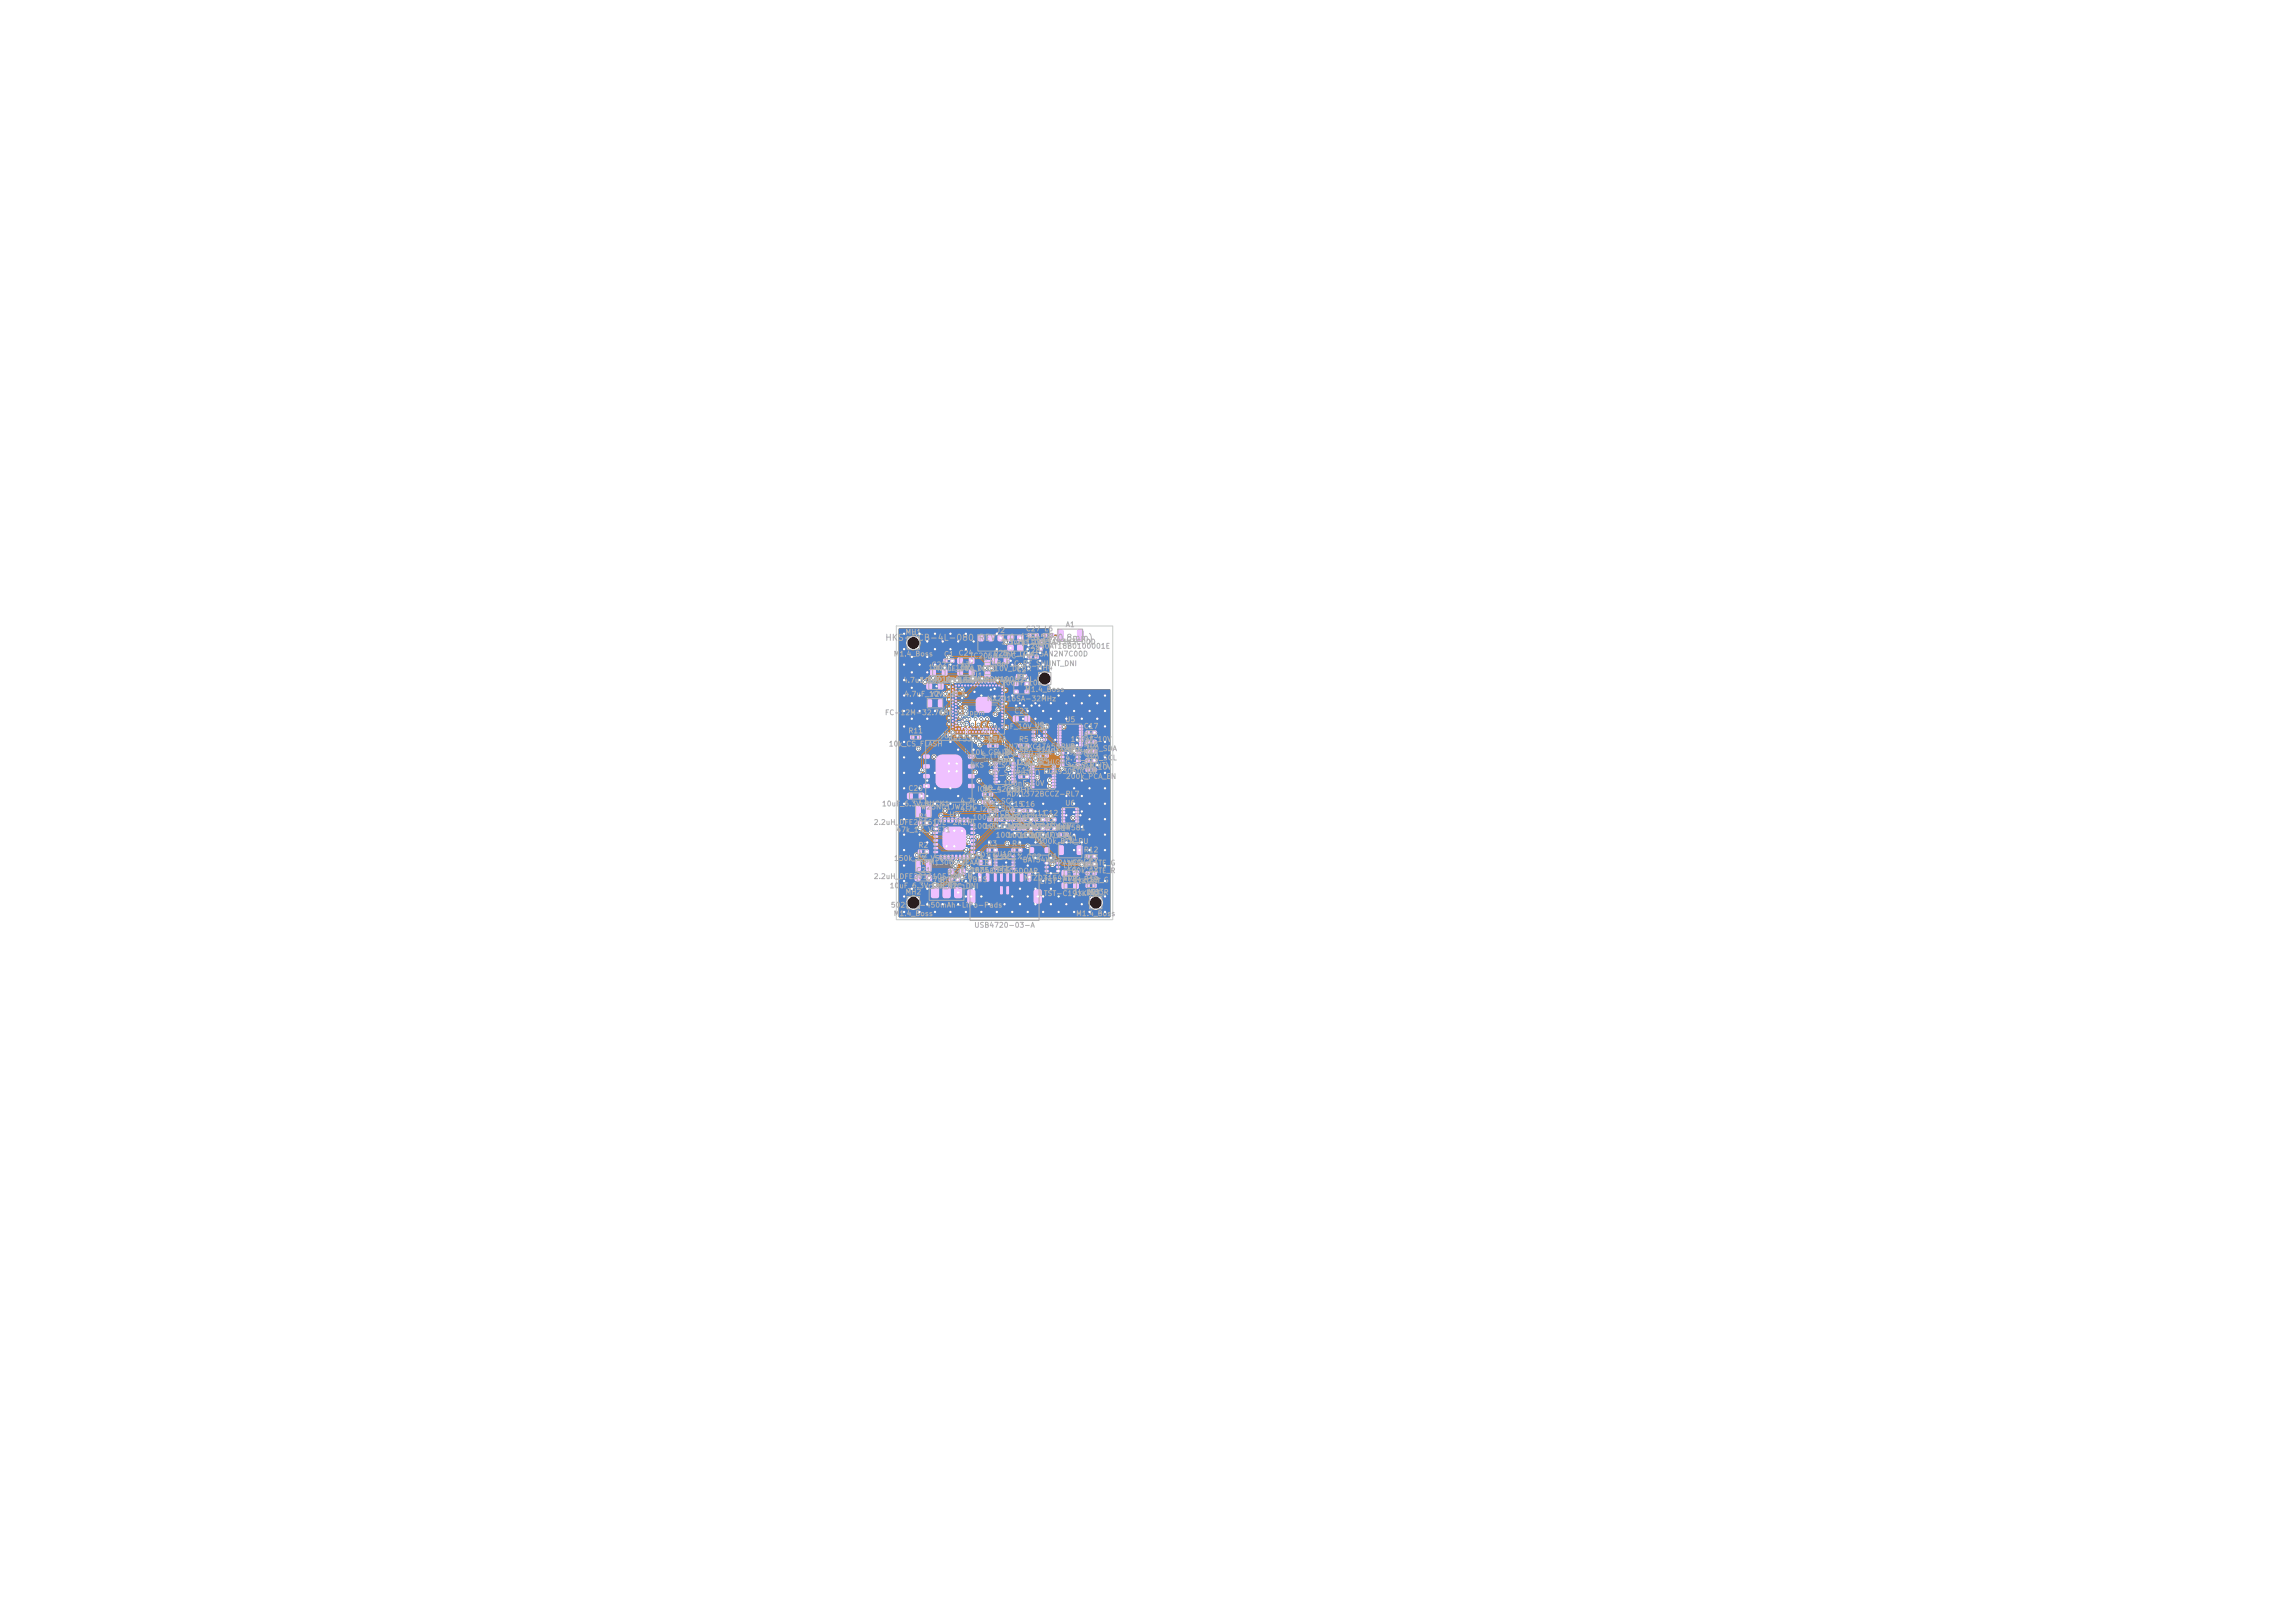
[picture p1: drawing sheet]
<svg xmlns="http://www.w3.org/2000/svg" width="297mm" height="210mm" viewBox="0 0 297 210" stroke-linecap="round" stroke-linejoin="round" font-family="sans-serif">
<defs><g id="words">
<g font-size=".8" fill="#afafaf">
<text x="114.5" y="83.1">HKS-PCB-4L-080</text>
<text x="126.6" y="83.1">REV 1.0 (38x28x0.8mm)</text>
</g>
<g font-size=".7" fill="#afafaf">
<text x="117.1" y="82.3">MH1</text>
<text x="128.9" y="82">J2</text>
<text x="129.5" y="83.5">3.3nH_LQW15AN3N3C00D</text>
<text x="130.6" y="83.5">1.2pF_C_RF1</text>
<text x="132.7" y="81.8">C27 L6</text>
<text x="134.1" y="82.9">L5</text>
<text x="137.8" y="81.3">A1</text>
<text x="115.6" y="85.1">M1.4_Boss</text>
<text x="116.8" y="88.5">4.7uF_10V_DECUSB</text>
<text x="119" y="88.5">10uH_LQM18DN100M70L</text>
<text x="120" y="88.3">C2610uH_LQM18DN100M70L</text>
<text x="120.1" y="86.8">100nF_10V4.7uF_10V_DECR</text>
<text x="120.5" y="86.5">C22</text>
<text x="120.9" y="87">4.7uF_10V_DECD</text>
<text x="122.1" y="85.1">C1</text>
<text x="124" y="85">C24</text>
<text x="124.4" y="86.5">L3</text>
<text x="125.4" y="85.3">TC2050-IDC-NL</text>
<text x="125.8" y="87.9">U1</text>
<text x="127.2" y="85.6">L4</text>
<text x="128" y="86.3">0.8pF_C_RF_SHUNT_DNI</text>
<text x="128.5" y="85">C25</text>
<text x="128.5" y="85.1">2.7nH_LQW15AN2N7C00D</text>
<text x="129.5" y="88.8">100nF_10V</text>
<text x="131.5" y="87.1">C2</text>
<text x="131.5" y="88.1">Y1</text>
<text x="132.6" y="89.7">M1.4_Boss</text>
<text x="132.7" y="84.6">C28</text>
<text x="133.3" y="84.1">2450AT18B0100001E</text>
<text x="134.1" y="86.9">MH4</text>
<text x="114.5" y="92.7">FC-12M-32.768K-20ppm</text>
<text x="117" y="90.3">4.7uF_10V_DECA</text>
<text x="117.5" y="95">R11</text>
<text x="120.3" y="90.3">Y2</text>
<text x="122.1" y="95.7">U7</text>
<text x="127.7" y="90.9">NX2016SA-32MHz</text>
<text x="128.5" y="94.5">4.7uF_10V_VDD</text>
<text x="131.2" y="92.5">C23</text>
<text x="133.8" y="94.3">U9</text>
<text x="137.8" y="93.6">U5</text>
<text x="140.2" y="95.6">R15</text>
<text x="140.2" y="94.4">C17</text>
<text x="115" y="96.7">10k_CS_FLASH</text>
<text x="122.7" y="96.1">nRF5340-QKAA</text>
<text x="125" y="98.3">+X_S</text>
<text x="125.6" y="97.8">10k_CS_IMU</text>
<text x="127.8" y="96.1">R9</text>
<text x="128" y="100.5">+Y_S (RIGHT)</text>
<text x="128" y="98.3">(TOP</text>
<text x="128.9" y="97.8">4.7k_I2C0_SDA</text>
<text x="128.9" y="99.1">4.7k_I2C0_SCL</text>
<text x="129.3" y="98.4">U3/ HEAD)</text>
<text x="129.8" y="101.8">100nF_10V</text>
<text x="129.8" y="97.1">SN74AXC1T45DRLR</text>
<text x="131.4" y="99.1">10k_CS_HIGHG</text>
<text x="131.5" y="100.1">C14</text>
<text x="131.8" y="96.1">R5</text>
<text x="131.8" y="97.4">R6</text>
<text x="134" y="97.4">R10</text>
<text x="134.3" y="98.8">U4</text>
<text x="135" y="100.3">PCA9306DCUR</text>
<text x="135.1" y="100.5">-&gt;</text>
<text x="135.5" y="97.8">MMC5983MA</text>
<text x="137.8" y="97.1">U8</text>
<text x="137.8" y="97.3">4.7k_3V0_SDA</text>
<text x="137.8" y="98.5">4.7k_3V0_SCL</text>
<text x="137.9" y="100.9">200k_PCA_EN</text>
<text x="138.5" y="99.7">100nF_10V</text>
<text x="138.5" y="96.1">100nF_10V</text>
<text x="140.2" y="99.2">R17</text>
<text x="140.2" y="96.8">R16</text>
<text x="140.2" y="98">C18</text>
<text x="113" y="106.9">2.2uH_DFE201610E-2R2M</text>
<text x="114.1" y="104.5">10uF_6.3V_BUCK1</text>
<text x="115.9" y="107.8">47k_1%_VSET1</text>
<text x="117.5" y="102.5">C20</text>
<text x="118.8" y="106.1">R1</text>
<text x="118.9" y="104.1">L1</text>
<text x="119.1" y="104.9">W25N01JWZEIG</text>
<text x="122.8" y="105.9">U2</text>
<text x="124.2" y="105.1">4.7k_I2C2_SDA</text>
<text x="124.2" y="104.1">4.7k_I2C2_SCL</text>
<text x="125.8" y="106.2">100nF_10V</text>
<text x="125.8" y="107.4">100nF_10V</text>
<text x="126.4" y="102.6">ICM-42688-P</text>
<text x="127.1" y="102.7">+Z_S</text>
<text x="127.1" y="103.4">R7</text>
<text x="127.1" y="102.4">R8</text>
<text x="127.3" y="107.4">100nF_10V</text>
<text x="127.5" y="104.5">C13</text>
<text x="127.8" y="105.7">C7</text>
<text x="128.8" y="106.2">100nF_10V</text>
<text x="128.8" y="107.4">100nF_10V</text>
<text x="129.3" y="105.7">C8 C9C10</text>
<text x="130.1" y="102.7">(OUT)</text>
<text x="130.2" y="103.2">ADXL372BCCZ-RL7</text>
<text x="130.3" y="106.2">100nF_10V</text>
<text x="130.3" y="107.4">100nF_10V</text>
<text x="130.5" y="104.5">C15</text>
<text x="130.8" y="106.8">C3 C4 C5 C6</text>
<text x="131.8" y="107.4">100nF_10V</text>
<text x="132" y="104.5">C16</text>
<text x="133.3" y="107.4">100nF_10V</text>
<text x="133.5" y="105.7">C11</text>
<text x="135" y="105.7">C12</text>
<text x="136.5" y="107.6">BMP581</text>
<text x="136.6" y="107.6">R14</text>
<text x="137.8" y="104.4">U6</text>
<text x="113" y="113.9">2.2uH_DFE201610E-2R2M</text>
<text x="115.6" y="111.5">150k_1%_VSET2</text>
<text x="118.5" y="113.1">C21</text>
<text x="118.8" y="109.8">R2</text>
<text x="118.9" y="111.1">L2</text>
<text x="118.9" y="112.1">nPM1300-QEAA-R</text>
<text x="122.6" y="113.4">RT1</text>
<text x="122.8" y="112.3">C19</text>
<text x="124.2" y="113.1">ESD5Z5.0T1G</text>
<text x="125.2" y="111.3">5.1k_1%_CC1</text>
<text x="125.6" y="113.2">TPD4E05U06DQAR</text>
<text x="126.8" y="111.1">D1</text>
<text x="127.7" y="109.6">R3</text>
<text x="128.4" y="111.3">5.1k_1%_CC2</text>
<text x="128.8" y="108.5">100nF_10V</text>
<text x="129" y="111">U10</text>
<text x="129.4" y="112.8">J1</text>
<text x="130.3" y="108.5">100nF_10V</text>
<text x="130.9" y="109.6">R4</text>
<text x="131.8" y="108.5">100nF_10V</text>
<text x="132.3" y="111.7">BAT54WS</text>
<text x="133.8" y="109.2">D2</text>
<text x="134.3" y="109.3">100k_BTN_PU</text>
<text x="135.5" y="111.3">Q1</text>
<text x="135.6" y="112.1">EVPAWCD4A</text>
<text x="137.4" y="108.9">SW1</text>
<text x="137.5" y="112.5">LD1</text>
<text x="138" y="112.1">100k_GATE_G</text>
<text x="138" y="113.1">100k_GATE_R</text>
<text x="140.2" y="110.4">R12</text>
<text x="140.2" y="112.6">R18</text>
<text x="140.2" y="111.4">R13</text>
<text x="115.1" y="115.1">10uF_6.3V_BUCK2</text>
<text x="115.2" y="117.6">502535-450mAh-LiPo-Pads</text>
<text x="115.6" y="118.7">M1.4_Boss</text>
<text x="117.1" y="115.9">MH2</text>
<text x="119.7" y="114.3">4.7uF_25V_VBUS</text>
<text x="120.3" y="115.1">10k_NTC_DNI</text>
<text x="121.6" y="114.4">BT1</text>
<text x="132.5" y="114.1">NTZD3154NT1G R19</text>
<text x="134.5" y="116.1">LTST-C191KRKT</text>
<text x="134.5" y="114.5">LTST-C191KGKT</text>
<text x="137.5" y="114.1">LD2</text>
<text x="138.9" y="115.9">1k_LED_R</text>
<text x="138.9" y="114.3">1k_LED_G</text>
<text x="139.2" y="118.7">M1.4_Boss</text>
<text x="140.7" y="115.9">MH3</text>
<text x="126" y="120.2">USB4720-03-A</text>
</g>
<g font-size=".6" fill="#afafaf">
<text x="125.5" y="99.5">HKS</text>
<text x="127.7" y="99.5">+X_S ^</text>
<text x="131.3" y="99.5">| +Y_S</text>
<text x="135.1" y="99.5">-&gt; |</text>
<text x="138.1" y="99.5">+Z_S (OUT)</text>
</g>
</g></defs>
<g fill="#c83434">
<path d="M131.8 96.3h.5v.4h-.5z"/>
<path d="M132.7 96.3h.5v.4h-.5z"/>
<path d="M128.6 98.7h.5v.2h-.5z"/>
<path d="M128.6 99.1h.5v.2h-.5z"/>
<path d="M128.6 99.5h.5v.2h-.5z"/>
<path d="M128.6 99.9h.5v.2h-.5z"/>
<path d="M128.6 100.3h.5v.2h-.5z"/>
<path d="M128.6 100.7h.5v.2h-.5z"/>
<path d="M128.6 101.1h.5v.2h-.5z"/>
<path d="M130.9 101.1h.5v.2h-.5z"/>
<path d="M130.9 100.7h.5v.2h-.5z"/>
<path d="M130.9 100.3h.5v.2h-.5z"/>
<path d="M130.9 99.9h.5v.2h-.5z"/>
<path d="M130.9 99.5h.5v.2h-.5z"/>
<path d="M130.9 99.1h.5v.2h-.5z"/>
<path d="M130.9 98.7h.5v.2h-.5z"/>
<path d="M120 88.5h.5v.6h-.5z"/>
<path d="M121.5 88.5h.5v.6h-.5z"/>
<path d="M127.7 109.8h.5v.4h-.5z"/>
<path d="M128.6 109.8h.5v.4h-.5z"/>
<path d="M130.9 109.8h.5v.4h-.5z"/>
<path d="M131.8 109.8h.5v.4h-.5z"/>
<path d="M140.5 114.4h.5v.4h-.5z"/>
<path d="M141.4 114.4h.5v.4h-.5z"/>
<path d="M122.8 112.5h.5v.6h-.5z"/>
<path d="M124.3 112.5h.5v.6h-.5z"/>
<path d="M127.1 103.6h.5v.4h-.5z"/>
<path d="M128 103.6h.5v.4h-.5z"/>
<path d="M137.5 114.3h.5v.6h-.5z"/>
<path d="M139 114.3h.5v.6h-.5z"/>
<path d="M131.2 88.3h.6v.4h-.6z"/>
<path d="M132.6 88.3h.6v.4h-.6z"/>
<path d="M132.6 89.3h.6v.4h-.6z"/>
<path d="M131.2 89.3h.6v.4h-.6z"/>
<path d="M126.6 82.2h.7v.7h-.7z"/>
<path d="M127.9 82.2h.7v.7h-.7z"/>
<path d="M129.2 82.2h.6v.7h-.6z"/>
<path d="M130.4 82.2h.7v.7h-.7z"/>
<path d="M131.7 82.2h.7v.7h-.7z"/>
<path d="M130.4 83.5h.7v.7h-.7z"/>
<path d="M131.7 83.5h.7v.7h-.7z"/>
<path d="M140.5 99.4h.5v.4h-.5z"/>
<path d="M141.4 99.4h.5v.4h-.5z"/>
<path d="M133.2 109.7h.6v.6h-.6z"/>
<path d="M135.2 109.7h.6v.6h-.6z"/>
<path d="M126.6 113h.4l-.1 1h-.3z"/>
<path d="M127.6 113h.4l-.1 1h-.3z"/>
<path d="M128.7 113h.2v1h-.2z"/>
<path d="M129.5 113h.2v1h-.2z"/>
<path d="M130.3 113h.2v1h-.2z"/>
<path d="M133 113h.4l-.1 1h-.3z"/>
<path d="M132 113h.4l-.1 1h-.3z"/>
<path d="M131.1 113h.2v1h-.2z"/>
<path d="M130.3 114.7h.2v1h-.2z"/>
<path d="M129.5 114.7h.2v1h-.2z"/>
<path d="M125.3 115.2l.6-.1 .3 .2v1.4l-.2 .2h-.5l-.3-.2v-1.3z"/>
<path d="M133.9 115.2l.6-.1 .3 .2v1.4l-.2 .2h-.6l-.2-.2v-1.3z"/>
<path d="M127.8 96.3h.5v.4h-.5z"/>
<path d="M128.7 96.3h.5v.4h-.5z"/>
<path d="M140.5 110.6h.5v.4h-.5z"/>
<path d="M141.4 110.6h.5v.4h-.5z"/>
<path d="M140.5 97h.5v.4h-.5z"/>
<path d="M141.4 97h.5v.4h-.5z"/>
<path d="M135 82h.5v.4h-.5z"/>
<path d="M135.9 82h.5v.4h-.5z"/>
<path d="M134.5 82.8h.4v.5h-.4z"/>
<path d="M134.5 83.7h.4v.5h-.4z"/>
<path d="M134.3 97.6h.5v.4h-.5z"/>
<path d="M135.2 97.6h.5v.4h-.5z"/>
<path d="M136.9 93.9h.4v.2h-.4z"/>
<path d="M136.9 94.2h.4v.2h-.4z"/>
<path d="M136.9 94.6h.4v.2h-.4z"/>
<path d="M136.9 94.9h.4v.2h-.4z"/>
<path d="M136.9 95.3h.4v.2h-.4z"/>
<path d="M136.9 95.6h.4v.2h-.4z"/>
<path d="M136.9 96h.4v.2h-.4z"/>
<path d="M136.9 96.3h.4v.2h-.4z"/>
<path d="M139.7 96.3h.4v.2h-.4z"/>
<path d="M139.7 96h.4v.2h-.4z"/>
<path d="M139.7 95.6h.4v.2h-.4z"/>
<path d="M139.7 95.3h.4v.2h-.4z"/>
<path d="M139.7 94.9h.4v.2h-.4z"/>
<path d="M139.7 94.6h.4v.2h-.4z"/>
<path d="M139.7 94.2h.4v.2h-.4z"/>
<path d="M139.7 93.9h.4v.2h-.4z"/>
<path d="M140.5 98.2h.5v.4h-.5z"/>
<path d="M141.4 98.2h.5v.4h-.5z"/>
<path d="M130.8 104.7h.5v.4h-.5z"/>
<path d="M131.7 104.7h.5v.4h-.5z"/>
<path d="M117.5 102.7h.5v.6h-.5z"/>
<path d="M119 102.7h.5v.6h-.5z"/>
<path d="M120.6 114.9l.6-.1 .3 .2v1l-.2 .2h-.5l-.3-.2v-.9z"/>
<path d="M122.1 114.9l.7-.1 .2 .2v1l-.2 .2h-.6l-.2-.2v-.9z"/>
<path d="M123.6 114.9l.7-.1 .2 .2v1l-.2 .2h-.6l-.2-.2v-.9z"/>
<path d="M135.3 105.8h.5v.5h-.5z"/>
<path d="M136.2 105.8h.5v.5h-.5z"/>
<path d="M135.2 111.6h.4l.1 .2h-.4z"/>
<path d="M135.2 112.1h.4l.1 .2h-.4z"/>
<path d="M135.2 112.6h.4l.1 .2h-.4z"/>
<path d="M136.7 112.6h.4l.1 .2h-.4z"/>
<path d="M136.7 112.1h.4l.1 .2h-.4z"/>
<path d="M136.7 111.6h.4l.1 .2h-.4z"/>
<path d="M127.1 102.6h.5v.4h-.5z"/>
<path d="M128 102.6h.5v.4h-.5z"/>
<path d="M137 109.5l.5-.1 .1 .1v.9l-.1 .2h-.4l-.1-.1z"/>
<path d="M139.4 109.5l.5-.1 .1 .1 .1 .9-.2 .2h-.4l-.1-.1z"/>
<path d="M140.5 112.8h.5v.4h-.5z"/>
<path d="M141.4 112.8h.5v.4h-.5z"/>
<path d="M127.8 104.7h.5v.4h-.5z"/>
<path d="M128.7 104.7h.5v.4h-.5z"/>
<path d="M140.5 111.6h.5v.4h-.5z"/>
<path d="M141.4 111.6h.5v.4h-.5z"/>
<path d="M122.1 85.3h.5v.4h-.5z"/>
<path d="M123 85.3h.5v.4h-.5z"/>
<path d="M133.8 107h.5v.4h-.5z"/>
<path d="M134.7 107h.5v.4h-.5z"/>
<path d="M133.5 94.6h.4l.1 .2h-.4z"/>
<path d="M133.5 95.1h.4l.1 .2h-.4z"/>
<path d="M133.5 95.6h.4l.1 .2h-.4z"/>
<path d="M135 95.6h.4l.1 .2h-.4z"/>
<path d="M135 95.1h.4l.1 .2h-.4z"/>
<path d="M135 94.6h.4l.1 .2h-.4z"/>
<path d="M135.3 107h.5v.4h-.5z"/>
<path d="M136.2 107h.5v.4h-.5z"/>
<path d="M133 84.8h.5v.4h-.5z"/>
<path d="M133.9 84.8h.5v.4h-.5z"/>
<path d="M120.5 86.7h.5v.6h-.5z"/>
<path d="M122 86.7h.5v.6h-.5z"/>
<path d="M133.8 105.8h.5v.5h-.5z"/>
<path d="M134.7 105.8h.5v.5h-.5z"/>
<path d="M132.3 104.7h.5v.4h-.5z"/>
<path d="M133.2 104.7h.5v.4h-.5z"/>
<path d="M122.8 113.6h.5v.4h-.5z"/>
<path d="M123.7 113.6h.5v.4h-.5z"/>
<path d="M130.8 107h.5v.4h-.5z"/>
<path d="M131.7 107h.5v.4h-.5z"/>
<path d="M118.8 110h.5v.4h-.5z"/>
<path d="M119.7 110h.5v.4h-.5z"/>
<path d="M137.4 104.6h.4v.2h-.4z"/>
<path d="M137.4 105h.4v.2h-.4z"/>
<path d="M137.4 105.4h.4v.2h-.4z"/>
<path d="M137.4 105.8h.4v.2h-.4z"/>
<path d="M137.4 106.2h.4v.2h-.4z"/>
<path d="M139.2 106.2h.4v.2h-.4z"/>
<path d="M139.2 105.8h.4v.2h-.4z"/>
<path d="M139.2 105.4h.4v.2h-.4z"/>
<path d="M139.2 105h.4v.2h-.4z"/>
<path d="M139.2 104.6h.4v.2h-.4z"/>
<path d="M131.8 97.6h.5v.4h-.5z"/>
<path d="M132.7 97.6h.5v.4h-.5z"/>
<path d="M132.3 107h.5v.4h-.5z"/>
<path d="M133.2 107h.5v.4h-.5z"/>
<path d="M140.5 95.8h.5v.4h-.5z"/>
<path d="M141.4 95.8h.5v.4h-.5z"/>
<path d="M124 85.2h.5v.6h-.5z"/>
<path d="M125.5 85.2h.5v.6h-.5z"/>
<path d="M118.5 111.4l.5-.1 .1 .1v1.1l-.1 .2h-.4l-.1-.1z"/>
<path d="M119.9 111.4l.5-.1 .1 .1v1.1l-.1 .2h-.4l-.1-.1z"/>
<path d="M137.5 112.7h.5v.6h-.5z"/>
<path d="M139 112.7h.5v.6h-.5z"/>
<path d="M118.5 104.4l.5-.1 .1 .1v1.1l-.1 .2h-.4l-.1-.1z"/>
<path d="M119.9 104.4l.5-.1 .1 .1v1.1l-.1 .2h-.4l-.1-.1z"/>
<path d="M140.5 94.6h.5v.4h-.5z"/>
<path d="M141.4 94.6h.5v.4h-.5z"/>
<path d="M119.5 97.7h.7l.1 .4h-.1h-.6l-.1-.1z"/>
<path d="M119.5 99l.7-.1 .1 .4-.1 .1h-.6l-.1-.1z"/>
<path d="M119.5 100.2h.7l.1 .4-.1 .1h-.6l-.1-.1z"/>
<path d="M119.5 101.5h.7l.1 .4-.1 .1-.6-.1-.1-.1z"/>
<path d="M125.3 101.5h.7l.1 .4-.1 .1-.6-.1-.1-.1z"/>
<path d="M125.3 100.2h.7l.1 .4-.1 .1h-.6l-.1-.1z"/>
<path d="M125.3 99l.7-.1 .1 .4-.1 .1h-.6l-.1-.1z"/>
<path d="M125.3 97.7h.7l.1 .4h-.1h-.6l-.1-.1z"/>
<path d="M121.3 97.9l.5-.2h1.8a.85 .85 0 0 1 .9 .8v2.6a.85 .85 0 0 1-.9 .9h-1.6a.85 .85 0 0 1-.9-.9v-2.7z"/>
<path d="M124 86.7h.5v.6h-.5z"/>
<path d="M125.5 86.7h.5v.6h-.5z"/>
<path d="M132.3 105.8h.5v.5h-.5z"/>
<path d="M133.2 105.8h.5v.5h-.5z"/>
<path d="M131.2 92.7h.5v.6h-.5z"/>
<path d="M132.7 92.7h.5v.6h-.5z"/>
<path d="M133 82h.5v.4h-.5z"/>
<path d="M133.9 82h.5v.4h-.5z"/>
<path d="M127.5 87h.6v.5h-.6z"/>
<path d="M127.5 85.5h.6v.5h-.6z"/>
<path d="M136.9 107.8h.5v.4h-.5z"/>
<path d="M137.8 107.8h.5v.4h-.5z"/>
<path d="M128.6 110.7h.4l.1 .2h-.4z"/>
<path d="M128.6 111.1h.4l.1 .2h-.4z"/>
<path d="M128.6 111.5h.4l.1 .2h-.4z"/>
<path d="M128.6 111.9h.4l.1 .2h-.4z"/>
<path d="M128.6 112.3h.4l.1 .2h-.4z"/>
<path d="M130.9 112.3h.4l.1 .2h-.4z"/>
<path d="M130.9 111.9h.4l.1 .2h-.4z"/>
<path d="M130.9 111.5h.4l.1 .2h-.4z"/>
<path d="M130.9 111.1h.4l.1 .2h-.4z"/>
<path d="M130.9 110.7h.4l.1 .2h-.4z"/>
<path d="M127.8 105.8h.5v.5h-.5z"/>
<path d="M128.7 105.8h.5v.5h-.5z"/>
<path d="M131.5 87.3h.5v.4h-.5z"/>
<path d="M132.4 87.3h.5v.4h-.5z"/>
<path d="M126.4 90.3l.4-.1h1.1l.3 .1 .1 .4v1.1l-.1 .3-.4 .1h-1.1l-.3-.1-.1-.4v-1.1z"/>
<path d="M136.9 81.6l.5-.1 .2 .1v1.1l-.1 .2h-.5l-.2-.1z"/>
<path d="M139.5 81.6l.5-.1 .2 .1v1.1l-.1 .2h-.5l-.2-.1z"/>
<path d="M126.7 111.3h.4v.6h-.4z"/>
<path d="M127.9 111.3h.4v.6h-.4z"/>
<path d="M133.4 99.1l.4-.1v.3h-.4z"/>
<path d="M133.4 99.4h.4v.2l-.4 .1z"/>
<path d="M133.4 99.8h.4v.2l-.4 .1z"/>
<path d="M133.4 100.2h.4v.2h-.4z"/>
<path d="M133.4 100.6h.4v.2h-.4z"/>
<path d="M133.4 101l.4-.1v.3h-.4z"/>
<path d="M133.4 101.3h.4v.2l-.4 .1z"/>
<path d="M133.4 101.7h.4v.2l-.4 .1z"/>
<path d="M136.2 101.7h.4v.2l-.4 .1z"/>
<path d="M136.2 101.3h.4v.2l-.4 .1z"/>
<path d="M136.2 101l.4-.1v.3h-.4z"/>
<path d="M136.2 100.6h.4v.2h-.4z"/>
<path d="M136.2 100.2h.4v.2h-.4z"/>
<path d="M136.2 99.8h.4v.2l-.4 .1z"/>
<path d="M136.2 99.4h.4v.2l-.4 .1z"/>
<path d="M136.2 99.1l.4-.1v.3h-.4z"/>
<path d="M128.5 85.2h.5v.6h-.5z"/>
<path d="M130 85.2h.5v.6h-.5z"/>
<path d="M137.2 97.3h.5v.2l-.5 .1z"/>
<path d="M137.2 97.8h.5v.2l-.5 .1z"/>
<path d="M137.2 98.3h.5v.2l-.5 .1z"/>
<path d="M137.2 98.8h.5v.2l-.5 .1z"/>
<path d="M139.3 98.8h.5v.2l-.5 .1z"/>
<path d="M139.3 98.3h.5v.2l-.5 .1z"/>
<path d="M139.3 97.8h.5v.2l-.5 .1z"/>
<path d="M139.3 97.3h.5v.2l-.5 .1z"/>
<path d="M130.8 105.8h.5v.5h-.5z"/>
<path d="M131.7 105.8h.5v.5h-.5z"/>
<path d="M120 90.5h.5l.1 .1v.8l-.1 .1h-.4l-.1-.1z"/>
<path d="M121.4 90.5h.4l.2 .1v.8l-.1 .1h-.3l-.2-.1z"/>
<path d="M118.8 106.3h.5v.4h-.5z"/>
<path d="M119.7 106.3h.5v.4h-.5z"/>
<path d="M129.3 105.8h.5v.5h-.5z"/>
<path d="M130.2 105.8h.5v.5h-.5z"/>
<path d="M120.8 106.6h.5l.1 .2-.5 .1z"/>
<path d="M120.8 107.1h.5l.1 .2-.5 .1z"/>
<path d="M120.8 107.6h.5l.1 .2-.5 .1z"/>
<path d="M120.8 108.1h.5l.1 .2-.5 .1z"/>
<path d="M120.8 108.6h.5l.1 .2-.5 .1z"/>
<path d="M120.8 109.1h.5l.1 .2-.5 .1z"/>
<path d="M120.8 109.6h.5l.1 .2-.5 .1z"/>
<path d="M120.8 110.1h.5l.1 .2-.5 .1z"/>
<path d="M121.6 110.6l.3 .1-.1 .5-.2-.1z"/>
<path d="M122.1 110.6l.3 .1-.1 .5-.2-.1z"/>
<path d="M122.6 110.6l.3 .1-.1 .5-.2-.1z"/>
<path d="M123.1 110.6l.3 .1-.1 .5-.2-.1z"/>
<path d="M123.6 110.6l.3 .1-.1 .5-.2-.1z"/>
<path d="M124.1 110.6l.3 .1-.1 .5-.2-.1z"/>
<path d="M124.6 110.6l.3 .1-.1 .5-.2-.1z"/>
<path d="M125.1 110.6l.3 .1-.1 .5-.2-.1z"/>
<path d="M125.6 110.1h.5l.1 .2-.5 .1z"/>
<path d="M125.6 109.6h.5l.1 .2-.5 .1z"/>
<path d="M125.6 109.1h.5l.1 .2-.5 .1z"/>
<path d="M125.6 108.6h.5l.1 .2-.5 .1z"/>
<path d="M125.6 108.1h.5l.1 .2-.5 .1z"/>
<path d="M125.6 107.6h.5l.1 .2-.5 .1z"/>
<path d="M125.6 107.1h.5l.1 .2-.5 .1z"/>
<path d="M125.6 106.6h.5l.1 .2-.5 .1z"/>
<path d="M125.1 105.8l.3 .1-.1 .5-.2-.1z"/>
<path d="M124.6 105.8l.3 .1-.1 .5-.2-.1z"/>
<path d="M124.1 105.8l.3 .1-.1 .5-.2-.1z"/>
<path d="M123.6 105.8l.3 .1-.1 .5-.2-.1z"/>
<path d="M123.1 105.8l.3 .1-.1 .5-.2-.1z"/>
<path d="M122.6 105.8l.3 .1-.1 .5-.2-.1z"/>
<path d="M122.1 105.8l.3 .1-.1 .5-.2-.1z"/>
<path d="M121.6 105.8l.3 .1-.1 .5-.2-.1z"/>
<path d="M122.2 107.3l.2-.2 .4-.1h1.5l.4 .2 .2 .2 .1 .4v1.5l-.2 .4-.2 .2-.3 .1h-1.5l-.5-.2-.2-.2-.1-.3v-1.5z"/>
<path d="M118.5 113.3h.5v.6h-.5z"/>
<path d="M120 113.3h.5v.6h-.5z"/>
<path d="M117.8 95.2h.5v.4h-.5z"/>
<path d="M118.7 95.2h.5v.4h-.5z"/>
<path d="M131.8 100.3h.5v.4h-.5z"/>
<path d="M132.7 100.3h.5v.4h-.5z"/>
<circle cx="124.3" cy="88.3" r=".1"/>
<circle cx="125.9" cy="88.3" r=".1"/>
<circle cx="126.3" cy="88.3" r=".1"/>
<circle cx="126.7" cy="88.3" r=".1"/>
<circle cx="127.1" cy="88.3" r=".1"/>
<circle cx="127.5" cy="88.3" r=".1"/>
<circle cx="127.9" cy="88.3" r=".1"/>
<circle cx="128.3" cy="88.3" r=".1"/>
<circle cx="128.7" cy="88.3" r=".1"/>
<circle cx="123.3" cy="92.5" r=".1"/>
<circle cx="129.7" cy="92.5" r=".1"/>
<circle cx="123.7" cy="92.7" r=".1"/>
<circle cx="123.3" cy="92.9" r=".1"/>
<circle cx="129.7" cy="92.9" r=".1"/>
<circle cx="123.7" cy="93.1" r=".1"/>
<circle cx="123.3" cy="93.3" r=".1"/>
<circle cx="129.7" cy="93.3" r=".1"/>
<circle cx="123.7" cy="93.5" r=".1"/>
<circle cx="123.3" cy="93.7" r=".1"/>
<circle cx="129.7" cy="93.7" r=".1"/>
<circle cx="123.7" cy="93.9" r=".1"/>
<circle cx="123.3" cy="94.1" r=".1"/>
<circle cx="129.7" cy="94.1" r=".1"/>
<circle cx="123.7" cy="94.3" r=".1"/>
<circle cx="124.1" cy="94.3" r=".1"/>
<circle cx="124.5" cy="94.3" r=".1"/>
<circle cx="124.9" cy="94.3" r=".1"/>
<circle cx="125.3" cy="94.3" r=".1"/>
<circle cx="125.7" cy="94.3" r=".1"/>
<circle cx="126.1" cy="94.3" r=".1"/>
<circle cx="126.5" cy="94.3" r=".1"/>
<circle cx="126.9" cy="94.3" r=".1"/>
<circle cx="127.3" cy="94.3" r=".1"/>
<circle cx="127.7" cy="94.3" r=".1"/>
<circle cx="128.1" cy="94.3" r=".1"/>
<circle cx="128.5" cy="94.3" r=".1"/>
<circle cx="128.9" cy="94.3" r=".1"/>
<circle cx="129.3" cy="94.3" r=".1"/>
<circle cx="123.9" cy="94.7" r=".1"/>
<circle cx="124.3" cy="94.7" r=".1"/>
<circle cx="124.7" cy="94.7" r=".1"/>
<circle cx="125.1" cy="94.7" r=".1"/>
<circle cx="125.5" cy="94.7" r=".1"/>
<circle cx="125.9" cy="94.7" r=".1"/>
<circle cx="126.3" cy="94.7" r=".1"/>
<circle cx="126.7" cy="94.7" r=".1"/>
<circle cx="127.1" cy="94.7" r=".1"/>
<circle cx="127.5" cy="94.7" r=".1"/>
<circle cx="127.9" cy="94.7" r=".1"/>
<circle cx="128.3" cy="94.7" r=".1"/>
<circle cx="128.7" cy="94.7" r=".1"/>
<circle cx="129.1" cy="94.7" r=".1"/>
<circle cx="123.7" cy="88.7" r=".1"/>
<circle cx="124.1" cy="88.7" r=".1"/>
<circle cx="124.5" cy="88.7" r=".1"/>
<circle cx="124.9" cy="88.7" r=".1"/>
<circle cx="125.3" cy="88.7" r=".1"/>
<circle cx="125.7" cy="88.7" r=".1"/>
<circle cx="126.1" cy="88.7" r=".1"/>
<circle cx="126.5" cy="88.7" r=".1"/>
<circle cx="126.9" cy="88.7" r=".1"/>
<circle cx="127.3" cy="88.7" r=".1"/>
<circle cx="127.7" cy="88.7" r=".1"/>
<circle cx="128.1" cy="88.7" r=".1"/>
<circle cx="128.5" cy="88.7" r=".1"/>
<circle cx="128.9" cy="88.7" r=".1"/>
<circle cx="129.3" cy="88.7" r=".1"/>
<circle cx="123.3" cy="88.9" r=".1"/>
<circle cx="129.7" cy="88.9" r=".1"/>
<circle cx="123.7" cy="89.1" r=".1"/>
<circle cx="123.3" cy="89.3" r=".1"/>
<circle cx="129.7" cy="89.3" r=".1"/>
<circle cx="123.7" cy="89.5" r=".1"/>
<circle cx="123.3" cy="89.7" r=".1"/>
<circle cx="129.7" cy="89.7" r=".1"/>
<circle cx="123.7" cy="89.9" r=".1"/>
<circle cx="123.3" cy="90.1" r=".1"/>
<circle cx="129.7" cy="90.1" r=".1"/>
<circle cx="123.7" cy="90.3" r=".1"/>
<circle cx="123.3" cy="90.5" r=".1"/>
<circle cx="129.7" cy="90.5" r=".1"/>
<circle cx="123.7" cy="90.7" r=".1"/>
<circle cx="123.3" cy="90.9" r=".1"/>
<circle cx="129.7" cy="90.9" r=".1"/>
<circle cx="123.7" cy="91.1" r=".1"/>
<circle cx="123.3" cy="91.3" r=".1"/>
<circle cx="129.7" cy="91.3" r=".1"/>
<circle cx="123.7" cy="91.5" r=".1"/>
<circle cx="123.3" cy="91.7" r=".1"/>
<circle cx="129.7" cy="91.7" r=".1"/>
<circle cx="123.7" cy="91.9" r=".1"/>
<circle cx="123.3" cy="92.1" r=".1"/>
<circle cx="129.7" cy="92.1" r=".1"/>
<circle cx="123.7" cy="92.3" r=".1"/>
<circle cx="122" cy="92.2" r=".21"/>
<circle cx="137.4" cy="99.4" r=".21"/>
<circle cx="132.4" cy="98.3" r=".21"/>
<circle cx="126.7" cy="95.2" r=".21"/>
<circle cx="130.2" cy="94.1" r=".21"/>
<circle cx="130.2" cy="91" r=".21"/>
<circle cx="122.8" cy="93.7" r=".21"/>
<circle cx="128.3" cy="95.2" r=".21"/>
<circle cx="122.8" cy="88.9" r=".21"/>
<circle cx="125.5" cy="95.2" r=".21"/>
<circle cx="127.1" cy="87.8" r=".21"/>
<circle cx="124.7" cy="95.2" r=".21"/>
<circle cx="129.1" cy="88" r=".21"/>
<circle cx="123.9" cy="95.2" r=".21"/>
<circle cx="122.8" cy="91.7" r=".21"/>
<circle cx="122.8" cy="92.9" r=".21"/>
<circle cx="130.1" cy="89.3" r=".21"/>
<circle cx="125" cy="89.9" r=".21"/>
<circle cx="122.8" cy="89.5" r=".21"/>
<circle cx="122.8" cy="90.5" r=".21"/>
<circle cx="128.3" cy="98.7" r=".21"/>
<circle cx="123.3" cy="94.8" r=".21"/>
<circle cx="128.3" cy="99.9" r=".21"/>
<circle cx="125" cy="91.6" r=".21"/>
<circle cx="120" cy="93" r=".2"/>
<circle cx="136.4" cy="107.2" r=".2"/>
<circle cx="133" cy="92" r=".2"/>
<circle cx="118" cy="115" r=".2"/>
<circle cx="138" cy="91" r=".2"/>
<circle cx="125" cy="82" r=".2"/>
<circle cx="133" cy="112" r=".2"/>
<circle cx="120" cy="103" r=".2"/>
<circle cx="138" cy="117" r=".2"/>
<circle cx="124" cy="115.5" r=".2"/>
<circle cx="117" cy="92" r=".2"/>
<circle cx="135" cy="116" r=".2"/>
<circle cx="123" cy="118" r=".2"/>
<circle cx="128.2" cy="89.3" r=".2"/>
<circle cx="121" cy="104" r=".2"/>
<circle cx="117" cy="118" r=".2"/>
<circle cx="140" cy="107" r=".2"/>
<circle cx="117" cy="82" r=".2"/>
<circle cx="141" cy="102" r=".2"/>
<circle cx="126" cy="113" r=".2"/>
<circle cx="130.2" cy="111.6" r=".2"/>
<circle cx="137" cy="112.7" r=".2"/>
<circle cx="134.6" cy="84.5" r=".2"/>
<circle cx="130" cy="117" r=".2"/>
<circle cx="135.4" cy="111.7" r=".2"/>
<circle cx="119" cy="102" r=".2"/>
<circle cx="121.2" cy="88.8" r=".2"/>
<circle cx="121" cy="92" r=".2"/>
<circle cx="129.4" cy="106.9" r=".2"/>
<circle cx="122" cy="83" r=".2"/>
<circle cx="128" cy="111" r=".2"/>
<circle cx="129.5" cy="82.6" r=".2"/>
<circle cx="131.3" cy="107.8" r=".2"/>
<circle cx="139" cy="104" r=".2"/>
<circle cx="135" cy="106" r=".2"/>
<circle cx="141.7" cy="98.4" r=".2"/>
<circle cx="117" cy="114" r=".2"/>
<circle cx="141" cy="90" r=".2"/>
<circle cx="117" cy="100" r=".2"/>
<circle cx="117" cy="104" r=".2"/>
<circle cx="141" cy="110" r=".2"/>
<circle cx="134" cy="115" r=".2"/>
<circle cx="119" cy="86" r=".2"/>
<circle cx="133.4" cy="106" r=".2"/>
<circle cx="130.7" cy="100.1" r=".2"/>
<circle cx="143" cy="92" r=".2"/>
<circle cx="134.3" cy="116" r=".2"/>
<circle cx="123.3" cy="85.5" r=".2"/>
<circle cx="133.4" cy="104.9" r=".2"/>
<circle cx="117" cy="84" r=".2"/>
<circle cx="123.5" cy="107.5" r=".2"/>
<circle cx="138" cy="109" r=".2"/>
<circle cx="118" cy="89" r=".2"/>
<circle cx="124" cy="117" r=".2"/>
<circle cx="117" cy="90" r=".2"/>
<circle cx="137" cy="118" r=".2"/>
<circle cx="123" cy="96" r=".2"/>
<circle cx="121" cy="102" r=".2"/>
<circle cx="124" cy="97" r=".2"/>
<circle cx="119" cy="98" r=".2"/>
<circle cx="141.7" cy="110.8" r=".2"/>
<circle cx="121.1" cy="107.3" r=".2"/>
<circle cx="139.7" cy="110" r=".2"/>
<circle cx="129.3" cy="101.1" r=".2"/>
<circle cx="128" cy="109" r=".2"/>
<circle cx="127" cy="90" r=".2"/>
<circle cx="133" cy="108" r=".2"/>
<circle cx="126" cy="83" r=".2"/>
<circle cx="133.1" cy="85.5" r=".2"/>
<circle cx="126" cy="115" r=".2"/>
<circle cx="124" cy="83" r=".2"/>
<circle cx="123" cy="104" r=".2"/>
<circle cx="120" cy="109" r=".2"/>
<circle cx="122.5" cy="107.5" r=".2"/>
<circle cx="135" cy="114" r=".2"/>
<circle cx="125" cy="116" r=".2"/>
<circle cx="139" cy="108" r=".2"/>
<circle cx="141.7" cy="111.8" r=".2"/>
<circle cx="119" cy="88" r=".2"/>
<circle cx="117" cy="94" r=".2"/>
<circle cx="120" cy="115" r=".2"/>
<circle cx="117" cy="108" r=".2"/>
<circle cx="124.5" cy="107.5" r=".2"/>
<circle cx="117" cy="98" r=".2"/>
<circle cx="121" cy="118" r=".2"/>
<circle cx="133.4" cy="107.2" r=".2"/>
<circle cx="139.4" cy="95.7" r=".2"/>
<circle cx="132" cy="82.6" r=".2"/>
<circle cx="139" cy="105.1" r=".2"/>
<circle cx="128" cy="117" r=".2"/>
<circle cx="132" cy="104.9" r=".2"/>
<circle cx="119" cy="118" r=".2"/>
<circle cx="132.7" cy="85" r=".2"/>
<circle cx="139" cy="116" r=".2"/>
<circle cx="129" cy="82" r=".2"/>
<circle cx="125" cy="114" r=".2"/>
<circle cx="117" cy="112" r=".2"/>
<circle cx="134.7" cy="83.9" r=".2"/>
<circle cx="134.5" cy="91.3" r=".2"/>
<circle cx="137" cy="114" r=".2"/>
<circle cx="128.1" cy="111.6" r=".2"/>
<circle cx="123" cy="84" r=".2"/>
<circle cx="134" cy="117" r=".2"/>
<circle cx="141" cy="104" r=".2"/>
<circle cx="118" cy="87" r=".2"/>
<circle cx="143" cy="94" r=".2"/>
<circle cx="123" cy="86" r=".2"/>
<circle cx="135" cy="86" r=".2"/>
<circle cx="133.1" cy="84.5" r=".2"/>
<circle cx="132" cy="91" r=".2"/>
<circle cx="141" cy="118" r=".2"/>
<circle cx="133" cy="86" r=".2"/>
<circle cx="140" cy="105" r=".2"/>
<circle cx="122.8" cy="98.8" r=".2"/>
<circle cx="127" cy="118" r=".2"/>
<circle cx="133" cy="118" r=".2"/>
<circle cx="135" cy="92" r=".2"/>
<circle cx="134" cy="113" r=".2"/>
<circle cx="118" cy="93" r=".2"/>
<circle cx="136" cy="91" r=".2"/>
<circle cx="133" cy="100.5" r=".2"/>
<circle cx="136" cy="93" r=".2"/>
<circle cx="117" cy="116" r=".2"/>
<circle cx="131.5" cy="89.5" r=".2"/>
<circle cx="139" cy="110" r=".2"/>
<circle cx="122.3" cy="86.4" r=".2"/>
<circle cx="139.8" cy="105.5" r=".2"/>
<circle cx="123.5" cy="109.5" r=".2"/>
<circle cx="125.7" cy="116" r=".2"/>
<circle cx="117" cy="88" r=".2"/>
<circle cx="122" cy="117" r=".2"/>
<circle cx="138.3" cy="97.4" r=".2"/>
<circle cx="131" cy="90" r=".2"/>
<circle cx="143" cy="108" r=".2"/>
<circle cx="141.7" cy="94.8" r=".2"/>
<circle cx="143" cy="90" r=".2"/>
<circle cx="136" cy="115" r=".2"/>
<circle cx="131" cy="118" r=".2"/>
<circle cx="130.8" cy="83.8" r=".2"/>
<circle cx="130.8" cy="85.5" r=".2"/>
<circle cx="120" cy="110.2" r=".2"/>
<circle cx="134" cy="93" r=".2"/>
<circle cx="123" cy="82" r=".2"/>
<circle cx="139" cy="100" r=".2"/>
<circle cx="131.5" cy="91.3" r=".2"/>
<circle cx="137" cy="116" r=".2"/>
<circle cx="123.8" cy="99.8" r=".2"/>
<circle cx="120" cy="87" r=".2"/>
<circle cx="117" cy="96" r=".2"/>
<circle cx="121" cy="86" r=".2"/>
<circle cx="119" cy="108" r=".2"/>
<circle cx="143" cy="118" r=".2"/>
<circle cx="124" cy="103" r=".2"/>
<circle cx="139" cy="102" r=".2"/>
<circle cx="120" cy="83" r=".2"/>
<circle cx="133.2" cy="113.5" r=".2"/>
<circle cx="132" cy="115" r=".2"/>
<circle cx="134.5" cy="95.2" r=".2"/>
<circle cx="134.6" cy="85.5" r=".2"/>
<circle cx="142" cy="93" r=".2"/>
<circle cx="119" cy="82" r=".2"/>
<circle cx="142" cy="99" r=".2"/>
<circle cx="135" cy="90" r=".2"/>
<circle cx="124" cy="113.8" r=".2"/>
<circle cx="136" cy="117" r=".2"/>
<circle cx="122.8" cy="99.8" r=".2"/>
<circle cx="136.6" cy="95.7" r=".2"/>
<circle cx="121" cy="84" r=".2"/>
<circle cx="143" cy="116" r=".2"/>
<circle cx="132" cy="117" r=".2"/>
<circle cx="118" cy="91" r=".2"/>
<circle cx="143" cy="100" r=".2"/>
<circle cx="136" cy="113" r=".2"/>
<circle cx="121" cy="82" r=".2"/>
<circle cx="140" cy="103" r=".2"/>
<circle cx="132" cy="103" r=".2"/>
<circle cx="138" cy="103" r=".2"/>
<circle cx="143" cy="102" r=".2"/>
<circle cx="141" cy="94" r=".2"/>
<circle cx="143" cy="104" r=".2"/>
<circle cx="126" cy="117" r=".2"/>
<circle cx="123.8" cy="98.8" r=".2"/>
<circle cx="136" cy="111" r=".2"/>
<circle cx="134" cy="111" r=".2"/>
<circle cx="122.5" cy="109.5" r=".2"/>
<circle cx="133.1" cy="86.5" r=".2"/>
<circle cx="125.7" cy="85.5" r=".2"/>
<circle cx="140" cy="109" r=".2"/>
<circle cx="117" cy="102" r=".2"/>
<circle cx="120" cy="117" r=".2"/>
<circle cx="119" cy="100" r=".2"/>
<circle cx="135" cy="118" r=".2"/>
<circle cx="139.4" cy="96.4" r=".2"/>
<circle cx="138" cy="93" r=".2"/>
<circle cx="127" cy="116" r=".2"/>
<circle cx="128.7" cy="93.7" r=".2"/>
<circle cx="140" cy="117" r=".2"/>
<circle cx="119" cy="92" r=".2"/>
<circle cx="141" cy="106" r=".2"/>
<circle cx="134.6" cy="86.5" r=".2"/>
<circle cx="130.2" cy="106.5" r=".2"/>
<circle cx="135.4" cy="99.8" r=".2"/>
<circle cx="143" cy="106" r=".2"/>
<circle cx="141" cy="108" r=".2"/>
<circle cx="143" cy="110" r=".2"/>
<circle cx="129" cy="118" r=".2"/>
<circle cx="125.1" cy="112.8" r=".2"/>
<circle cx="130" cy="107" r=".2"/>
<circle cx="132.4" cy="93" r=".2"/>
<circle cx="118" cy="85" r=".2"/>
<circle cx="117" cy="86" r=".2"/>
<circle cx="125" cy="84" r=".2"/>
<circle cx="143" cy="96" r=".2"/>
<circle cx="135" cy="108" r=".2"/>
<circle cx="129" cy="84" r=".2"/>
<circle cx="133" cy="84" r=".2"/>
<circle cx="131" cy="102" r=".2"/>
<circle cx="120" cy="85" r=".2"/>
<circle cx="143" cy="112" r=".2"/>
<circle cx="140" cy="91" r=".2"/>
<circle cx="133" cy="88" r=".2"/>
<circle cx="119" cy="90" r=".2"/>
<circle cx="140" cy="93" r=".2"/>
<circle cx="129" cy="104" r=".2"/>
<circle cx="143" cy="114" r=".2"/>
<circle cx="124.5" cy="90.3" r=".2"/>
<circle cx="131" cy="116" r=".2"/>
<circle cx="139" cy="118" r=".2"/>
<circle cx="120.3" cy="113.6" r=".2"/>
<circle cx="119" cy="94" r=".2"/>
<circle cx="143" cy="98" r=".2"/>
<circle cx="131" cy="104" r=".2"/>
<circle cx="132.7" cy="87.5" r=".2"/>
<circle cx="142" cy="91" r=".2"/>
<circle cx="126" cy="97" r=".2"/>
<circle cx="135" cy="107.2" r=".2"/>
<circle cx="137" cy="90" r=".2"/>
<circle cx="123" cy="102" r=".2"/>
<circle cx="132" cy="110" r=".2"/>
<circle cx="141" cy="92" r=".2"/>
<circle cx="121" cy="100" r=".2"/>
<circle cx="133.1" cy="83.5" r=".2"/>
<circle cx="136.4" cy="106" r=".2"/>
<circle cx="125" cy="118" r=".2"/>
<circle cx="137" cy="92" r=".2"/>
<circle cx="134" cy="91" r=".2"/>
<circle cx="139" cy="90" r=".2"/>
<circle cx="131" cy="86" r=".2"/>
<circle cx="119.9" cy="101.7" r=".2"/>
<circle cx="132.5" cy="91.3" r=".2"/>
<circle cx="138" cy="105.5" r=".2"/>
<circle cx="129.4" cy="104.4" r=".2"/>
<circle cx="117" cy="110" r=".2"/>
<circle cx="120" cy="106.5" r=".2"/>
<circle cx="134" cy="109" r=".2"/>
<circle cx="119.3" cy="103" r=".2"/>
<circle cx="120" cy="101" r=".2"/>
<circle cx="135" cy="104" r=".2"/>
<circle cx="117" cy="106" r=".2"/>
<circle cx="128.7" cy="89.1" r=".2"/>
<circle cx="132" cy="109" r=".2"/>
<circle cx="134" cy="105" r=".2"/>
<circle cx="126.1" cy="89.5" r=".2"/>
<circle cx="126.8" cy="113.5" r=".2"/>
<circle cx="128.8" cy="110" r=".2"/>
<circle cx="140" cy="101" r=".2"/>
<circle cx="128.7" cy="90.1" r=".2"/>
<circle cx="133" cy="116" r=".2"/>
<circle cx="133.5" cy="91.3" r=".2"/>
<circle cx="132.9" cy="88.5" r=".2"/>
<circle cx="139" cy="92" r=".2"/>
<circle cx="124.3" cy="92" r=".21"/>
<circle cx="130.6" cy="100.7" r=".21"/>
<circle cx="124.6" cy="93.9" r=".21"/>
<circle cx="129.5" cy="98" r=".21"/>
<circle cx="124.1" cy="93.6" r=".21"/>
<circle cx="130.5" cy="99.4" r=".21"/>
<circle cx="122.9" cy="95.1" r=".21"/>
<circle cx="130.9" cy="98.3" r=".21"/>
<circle cx="125.9" cy="87.8" r=".21"/>
<circle cx="119.7" cy="88.3" r=".21"/>
<circle cx="128.4" cy="105.4" r=".21"/>
<circle cx="121.7" cy="105.5" r=".21"/>
<circle cx="126.5" cy="108.3" r=".21"/>
<circle cx="122.3" cy="89.8" r=".21"/>
<circle cx="125.4" cy="112.3" r=".21"/>
<circle cx="127.3" cy="93.8" r=".21"/>
<circle cx="123.7" cy="111.5" r=".21"/>
<circle cx="126.8" cy="103.8" r=".21"/>
<circle cx="127.5" cy="86.4" r=".21"/>
<circle cx="128.8" cy="92.4" r=".21"/>
<circle cx="130.2" cy="83.1" r=".21"/>
<circle cx="129.2" cy="91.8" r=".21"/>
<circle cx="130.1" cy="92.7" r=".21"/>
<circle cx="132" cy="86.1" r=".21"/>
<circle cx="133" cy="109.5" r=".21"/>
<circle cx="126.7" cy="110.5" r=".21"/>
<circle cx="126.8" cy="96.4" r=".21"/>
<circle cx="136" cy="105.6" r=".21"/>
<circle cx="122.3" cy="104.9" r=".21"/>
<circle cx="123.3" cy="88.2" r=".21"/>
<circle cx="123.8" cy="88" r=".21"/>
<circle cx="130.4" cy="109.1" r=".21"/>
<circle cx="136.2" cy="111.8" r=".21"/>
<circle cx="128.2" cy="93.7" r=".21"/>
<circle cx="139" cy="97.1" r=".21"/>
<circle cx="137.7" cy="94.1" r=".21"/>
<circle cx="127" cy="93" r=".21"/>
<circle cx="134" cy="98.1" r=".21"/>
<circle cx="135.3" cy="94" r=".2"/>
<circle cx="134.8" cy="95.7" r=".2"/>
<circle cx="125.9" cy="110.8" r=".21"/>
<circle cx="121" cy="114.5" r=".21"/>
<circle cx="124.5" cy="113.5" r=".21"/>
<circle cx="125.3" cy="109" r=".21"/>
<circle cx="140" cy="111.9" r=".21"/>
<circle cx="126.7" cy="101" r=".21"/>
<circle cx="124.4" cy="111.5" r=".21"/>
<circle cx="127.8" cy="103.3" r=".21"/>
<circle cx="122.8" cy="85.1" r=".21"/>
<circle cx="128.3" cy="86.5" r=".21"/>
<circle cx="134.1" cy="95.7" r=".21"/>
<circle cx="124.3" cy="91.1" r=".21"/>
<circle cx="124.5" cy="89.2" r=".21"/>
<circle cx="120.7" cy="87.7" r=".21"/>
<circle cx="123.6" cy="112.1" r=".21"/>
<circle cx="118.6" cy="110.6" r=".21"/>
<circle cx="136.9" cy="97.4" r=".21"/>
<circle cx="124.8" cy="93.2" r=".21"/>
<circle cx="131.6" cy="97.4" r=".21"/>
<circle cx="127.1" cy="95.5" r=".21"/>
<circle cx="138.9" cy="105.8" r=".21"/>
<circle cx="118.9" cy="96.9" r=".21"/>
<circle cx="126.3" cy="93" r=".21"/>
<circle cx="120.9" cy="97.9" r=".21"/>
<circle cx="125.1" cy="93.7" r=".21"/>
<circle cx="125.5" cy="93.1" r=".21"/>
<circle cx="119.4" cy="99.7" r=".21"/>
<circle cx="126.2" cy="99.9" r=".21"/>
<circle cx="125.8" cy="93.7" r=".21"/>
<circle cx="125" cy="92.4" r=".21"/>
<circle cx="135.8" cy="101" r=".21"/>
<circle cx="135.8" cy="101.7" r=".21"/>
<circle cx="124.3" cy="92.7" r=".21"/>
<circle cx="134.3" cy="100.6" r=".21"/>
<circle cx="126.6" cy="93.8" r=".21"/>
<circle cx="127.7" cy="93" r=".21"/>
<circle cx="123.9" cy="105.5" r=".21"/>
<circle cx="134" cy="98.8" r=".21"/>
<circle cx="125.9" cy="95.5" r=".21"/>
<circle cx="126.3" cy="95.9" r=".21"/>
<circle cx="132.9" cy="101.6" r=".21"/>
<circle cx="119" cy="107.1" r=".21"/>
<circle cx="125" cy="110" r=".21"/>
<circle cx="120.5" cy="107.8" r=".21"/>
<circle cx="125.3" cy="108.3" r=".21"/>
</g>
<g fill="none" stroke="#c83434" stroke-width=".13">
<path d="M118.9 95.4l-.4-.4h-.7l-.2 .1 .1 7.8 .5 .6v10.5l.2 .1h2.1l2.7-2.7v-.5M118.9 95.4h.1M122 92.2v.4l.7 .7h.6M122.2 86.4v.6M122.8 90.5h.5M122.8 88.9h.5M122.8 92.9h.5M122.8 91.7h.5M123.3 93.7h-.5l-1.7 1.7h-2.2M123.3 89.3l-.5 .2M123.7 94.3l-.4 .5M123.7 89.1v.4l-.4 .2"/>
<path d="M123.7 90.3h.8M123.8 91.5h.7M123.9 94.7v.5M124.6 90.8v.5M124.7 94.7v.5M124.9 88.7l.1 1.3M124.9 91.6h-.8l-.4 .3M125.5 94.7v3l.2 .2M125.7 88.7l.4 .8M126.7 94.7v.5M127 82.6l.1 .1v2.6l-.2 .2v1.1l.2 .1v1.6M127 90l.3 1.2"/>
<path d="M128.3 99.9h.4l.2 .1M128.3 98.7h.5l.1 .1M128.3 94.7v.5M128.3 88.3l.4 .8M128.7 93.7h1M129.1 88.1l-.2 .6M129.7 89.3h.4M129.7 90.9l.5 .2M130.2 85.5h.6M131.4 93.6l-.5 .5h-1.2v1.7l-.8 .7M131.4 93.6l1.4 1.3h.1M131.4 93v.6"/>
<path d="M132 96.5l.4 .4v1.4M132.9 94.9v4l-1.3 1.3v.9h-.3l-.1 .1-.2-.1h-1l-1.8 1.7v1l-.1 .2v2.1M132.9 97.8l.7 .7v.7M133.7 94.7l-.2 .2h-.6M135.4 99.6v.2M135.5 97.8l.9 1v.4h.2l.2 .2M136.6 95.7h.5M136.8 99.8l-.4 .1M136.8 99.4h.1M137.4 99v.4l-.4 .4v6h.5l.1 .1M137.4 98h-.1l-.5 .5 .1 3.4-.6 .6v2.7M137.4 97.5h.8"/>
<path d="M139.4 96.4h.5M118.2 104.1h1.1l1.8 1.8v.9M120.6 109.3h.5M128.9 100.4h.2l.8 .8M129.3 105.7h-.6l-.2 .1h-.4M129.3 105.7l1.1-1.2h.2v1l.4 .5v1.2M129.3 105.7l.2 .4M129.3 101.1l-.4 .1M129.4 104.5l-.5 .4M130.7 100.1l.5 .3M131 106.6h4.5M132 105.6h1.5"/>
<path d="M132.5 106.1v1.1M132.9 100.5l.7 .2M134 106.1v1.1M136.3 105.2l.5 .6 .1 .1 .3 .1 .2 .3h.8l.2-.1M136.3 105.2h-.5l-.3 .3v1.7M137.6 104.7h1.8M137.9 105.5h.1M138 106.3v1.7M138.4 106.2h.9l.1 .1M138.4 104.7v1.5"/>
</g>
<circle cx="123.7" cy="89.5" r=".05" fill="#c83434"/>
<path d="M123.7 89.9v.4M135.4 99.6h1M124.5 112.8h.6M128.9 100.8l.4 .3M128.9 106.1l.5 .8M132 105.6v.5M135.4 100.3h1M137.8 105.5h.1M137.9 105.5h.1M139.4 105.5h.4" fill="none" stroke="#c83434" stroke-width=".13"/>
<circle cx="123.7" cy="90.3" r=".05" fill="#c83434"/>
<g fill="none" stroke="#c83434" stroke-width=".13">
<path d="M118.1 95.4v.6l1.8 1.9M119.4 99.7v.2l.5 .5M119.7 88.3l.5 .5M120.8 87v.7M120.9 97.9v.3l-1 1M121.2 88.8h.5M121.7 91l.3 .3h1.3M122.8 85.1l-.4 .4M123.2 88.2l.5 .5M123.3 94.1l-.2 .3a.78 .78 0 0 0-.2 .7M123.3 90.9h-.7l-.6-.6h-1l-.7 .7M123.7 89.5v.4"/>
<path d="M123.7 91.1h.6M123.8 91.5h-.1M123.9 88.1l.2 .6M124.1 93.6l-.4 .3M124.3 92l-.6 .3M124.3 92.8l-.6 .3M124.3 88.3v-.3l-.3-.3h-.8l-.9 .9v1.2M124.3 94.7v.8l.4 .4v4.8l1 1M124.5 88.7v.6M124.5 90.3l.1 .5M124.6 93.9l-.5 .4M124.6 91.3l-.1 .2"/>
<path d="M124.8 93.2h-.8l-.3 .3M124.9 92.4h-.9l-.3 .3M125.1 93.8l-.2 .5M125.1 94.7v3.9l.6 .6M125.5 93.1v.9l-.2 .3M125.8 93.8l-.1 .5M125.9 87.8v.5M125.9 94.7v.8M126.2 99.9l-.5 .5M126.2 93.1v.9l-.1 .3M126.3 94.7v1.2M126.6 93.8l-.1 .5"/>
<path d="M127 93.1l-.1 1.2M127.1 94.7v.8M127.4 93.8l-.1 .5M127.5 94.7v1.1l-.6 .6h-.1M127.5 94.7h.1M127.8 93.1l-.1 1.2M127.9 94.7v.2l-.2 .2 .3 .3v.2l-.8 .8v4.2l-.5 .4M128.1 96.5l1.4 1.5h1.6l.4 .4v1.1h-.2l-.1 .1M128.2 93.8l-.1 .5M128.2 82.6v1.9l-1 1v.6l.3 .3M128.3 86.5l.2 1.1-.6 .6v.1M128.5 88.7l-.3 .6"/>
<path d="M128.7 94.7v.6l-1.3 1.3v6.3l.4 .4M128.7 90.1h1M128.8 92.4h.8l.1 .1M129.2 91.8h.2l.3 .3M129.3 88.7l.4-.1 .3-.3h.3l1.2-1.2h.6l.1 .1v1.4l.6 .6 .1 .3M130.1 92.7h-.2l-.2 .2M130.1 92.7h.1M130.8 82.6l-.6 .5M130.9 98.3v.3l.3 .2M131.2 99.2h-.5l-.2 .2M131.5 88.5h-1.4l-.4 .4M131.6 97.4l.4 .4"/>
<path d="M131.7 87.5l.3 .2v1l-.4 .4h-.6l-.6 .6h-.7M132 83.8v2.3M132.4 93h.5M132.8 85h.4M133.6 99.6h-1.1l-.1 .1v.4l-.4 .4M133.7 95.2h1.5M133.7 95.7h.4M134 98.1h.5M134 98.8v1.3l-.2 .2h-.2M134.5 98.1l.1 3.5-.9 .1-.1 .1M134.5 97.8v.3M134.8 95.7h.4"/>
<path d="M135.2 94.7l.5 .2v2l-.7 .6v4.9l-2.7 2.9h-.9l-.4-.4v-.3l-.3-.3h-.6l-1.1 1.2-.6-.1M135.3 94l.4-.3h2.6l.6 .5 1 .1M136.9 97.4l.2-.3h1.5v.7h-.7v3.2l-.7 .6v3.4h.3l.1 .1M137.1 94.3h.2l.2 .3v.2M137.1 94l.6 .1M137.1 95.4l.6-.1 1.6 1.6h.8M137.4 98.5l.3 .2h.2M137.5 94.8l.2 .2h2.2h.3l.1-.1v-.3l.2-.2h.5l.2 .1v1.1l.4 .4v1.7l-.3 .4v1.3l.1 .2h.2l.5 .4v13.3l-.2 .1h-1.2M137.5 94.8l-.2 .2h-1.6M138.9 98.2v1l.3 .3h.7l.4-.4M139 97.1h.8l.2 .2v.9l-.3 .3h-.3l-.3 .3v.3l.2 .2h.6l.4-.5v-1.2l.4-.4M139.4 95.7h.5"/>
<path d="M139.5 98h-.2l-.4 .2M139.5 98l-.2 .2h-.4M139.5 97.5v.5M140.1 96.9v1.8h-.3l-.3 .3M140.3 99.1l.4 .5M140.7 98.4l-.1 .2v.2l-.3 .3M140.7 96v.3l-.6 .6M140.7 94.8l-.3 .4-.1 .8-.4 .1M118.8 105l.7 .7v1.1l.7 .6h.4l.4 .4h.1M119 110.2l-.4 .4M119 106.5v.6M120.1 111.9l.1 .3-1.5 1.4"/>
<path d="M120.1 111.9h.1M120.5 107.8l.5 .5h.1M120.6 109.3l-.7 .9M121 114.5v1M121.1 108.8h-.3l-1.3 1.2v.6l-.7 .7v.7M121.7 105.5v4.8l-1.6 1.6M122.3 104.9h2.4l2.9 2.9v4.4l.8 .8v1l.9 .8-.4 .4v.1l.5 .5h.4l.6-.6M123.7 110.9v.6M123.9 105.5h-1.5l-.3-.3h-.5l-.2 .2v1l.1 .1 .1 1.3-.1 2h-.4M124.3 110.9l.1 .1v.5M124.5 113.5h-.1l-.2-.2h-.7l-1 1.1v1.1M125 110l.3 .3h.6"/>
<path d="M125.2 110.9v.2l-.9 1h-.7M125.3 109l-.1 .3 .1 .1v.2l.6 .2M125.3 108.3l.4 .5h.2M125.9 107.8v.5h.6M125.9 109.3v.2h.3l.1 .1v.8l-.4 .4M126.7 110.5l-.7 .7h-.2l-.3-.3v-.3l-.1-.1h-.3l-.4 .4M126.8 103.8h.6M126.9 111.6v1l.9 .9v1l1.5 1.5h1.1l1.8-1.8v-.7M126.9 112.3h-3l-.5 .5h-.3M127.4 102.8h.1M127.6 109.6h1.5l.2 .1v1.1M127.9 110l.3 .2h.3v1.5l.2 .2v.1"/>
<path d="M128.7 112l-.2 .2v.4l.3 .3v.6M128.7 112h2.5M128.9 111.6h2.3M128.9 112.4h2.3M128.9 110.8h2.3M128.9 111.2h1.4l.2 .2M128.9 115.2h.1M129.6 113.5v.4l-.6 .6M130.4 109.1l.4 .5M130.4 113.5v.9l-.8 .8M130.4 106.1l-.2 .4M130.6 100.7h.4l.2 .1"/>
<path d="M130.8 109.6h1.5l.1 .1v2.3l-.9 .9v1.2l-.1 .1h-1M130.8 109.6l-.1 .2v.5l.3 .2h.4l.2 .2v.3l-.3 .2h-.6l-.2 .2M131.2 100v.4M131.2 110h.1l.5 .5v1.7l-.5 .1-.1 .1M131.2 112.4v1.1M131.2 111.2l-.2 .1-.5 .1M132 107.2l-.7 .6M133 109.5l1 1h2.8l.5-.5M133.5 105.6v.5M133.6 101.5h-.6l-.1 .1M134.3 100.6l-.5 .5h-.2M135.4 100.3v-.5l1 .9"/>
<path d="M135.5 112.7v.5l1.9 1.9h1.3l.6-.5M135.8 101h.5l.1 .1M135.8 101.7h.5l.1 .1M136 105.6v1.5l.1 1 .5 .5M137 111.7l.3-.3h3.7l.2 .2-.1 .5-.3 .3h-.9l-.6 .6M137.1 108l-1.6 1.7v.3M137.6 105.5h.2M137.8 114.6l.5-.6h1.3l.9 1h.7l.4-.4M137.8 113l.5 .6h1.2l1-1h.7l.4 .4M138.9 105.8v.1h.5M139 105.1h.4M140.7 113v1.6"/>
<path d="M140.7 110.8h-3.5l-1 1v.2h-.5l-.2 .2M140.7 111.8v.1h-.7l-.3 .3h-2.7"/>
</g>
<path d="M133.2 82.2v.6h.9v7.7h-4.4M134.1 82.2h1.1M134.7 82.2v.9M136.2 82.2h1" fill="none" stroke="#c83434" stroke-width=".2"/>
<path d="M124.3 85.5l.5 .9h1v.6l.5 .5v.8M124.3 87l1 .6v1.1M127.8 87.3l-.3 1M127.8 85.8h.9M128.7 85.8v2.5M128.7 85.5v.3" fill="none" stroke="#c83434" stroke-width=".15"/>
<g fill="#7fc87f">
<circle cx="122" cy="92.2" r=".21"/>
<circle cx="137.4" cy="99.4" r=".21"/>
<circle cx="132.4" cy="98.3" r=".21"/>
<circle cx="126.7" cy="95.2" r=".21"/>
<circle cx="130.2" cy="94.1" r=".21"/>
<circle cx="130.2" cy="91" r=".21"/>
<circle cx="122.8" cy="93.7" r=".21"/>
<circle cx="128.3" cy="95.2" r=".21"/>
<circle cx="122.8" cy="88.9" r=".21"/>
<circle cx="125.5" cy="95.2" r=".21"/>
<circle cx="127.1" cy="87.8" r=".21"/>
<circle cx="124.7" cy="95.2" r=".21"/>
<circle cx="129.1" cy="88" r=".21"/>
<circle cx="123.9" cy="95.2" r=".21"/>
<circle cx="122.8" cy="91.7" r=".21"/>
<circle cx="122.8" cy="92.9" r=".21"/>
<circle cx="130.1" cy="89.3" r=".21"/>
<circle cx="125" cy="89.9" r=".21"/>
<circle cx="122.8" cy="89.5" r=".21"/>
<circle cx="122.8" cy="90.5" r=".21"/>
<circle cx="128.3" cy="98.7" r=".21"/>
<circle cx="123.3" cy="94.8" r=".21"/>
<circle cx="128.3" cy="99.9" r=".21"/>
<circle cx="125" cy="91.6" r=".21"/>
<circle cx="120" cy="93" r=".2"/>
<circle cx="136.4" cy="107.2" r=".2"/>
<circle cx="133" cy="92" r=".2"/>
<circle cx="118" cy="115" r=".2"/>
<circle cx="138" cy="91" r=".2"/>
<circle cx="125" cy="82" r=".2"/>
<circle cx="133" cy="112" r=".2"/>
<circle cx="120" cy="103" r=".2"/>
<circle cx="138" cy="117" r=".2"/>
<circle cx="124" cy="115.5" r=".2"/>
<circle cx="117" cy="92" r=".2"/>
<circle cx="135" cy="116" r=".2"/>
<circle cx="123" cy="118" r=".2"/>
<circle cx="128.2" cy="89.3" r=".2"/>
<circle cx="121" cy="104" r=".2"/>
<circle cx="117" cy="118" r=".2"/>
<circle cx="140" cy="107" r=".2"/>
<circle cx="117" cy="82" r=".2"/>
<circle cx="141" cy="102" r=".2"/>
<circle cx="126" cy="113" r=".2"/>
<circle cx="130.2" cy="111.6" r=".2"/>
<circle cx="137" cy="112.7" r=".2"/>
<circle cx="134.6" cy="84.5" r=".2"/>
<circle cx="130" cy="117" r=".2"/>
<circle cx="135.4" cy="111.7" r=".2"/>
<circle cx="119" cy="102" r=".2"/>
<circle cx="121.2" cy="88.8" r=".2"/>
<circle cx="121" cy="92" r=".2"/>
<circle cx="129.4" cy="106.9" r=".2"/>
<circle cx="122" cy="83" r=".2"/>
<circle cx="128" cy="111" r=".2"/>
<circle cx="129.5" cy="82.6" r=".2"/>
<circle cx="131.3" cy="107.8" r=".2"/>
<circle cx="139" cy="104" r=".2"/>
<circle cx="135" cy="106" r=".2"/>
<circle cx="141.7" cy="98.4" r=".2"/>
<circle cx="117" cy="114" r=".2"/>
<circle cx="141" cy="90" r=".2"/>
<circle cx="117" cy="100" r=".2"/>
<circle cx="117" cy="104" r=".2"/>
<circle cx="141" cy="110" r=".2"/>
<circle cx="134" cy="115" r=".2"/>
<circle cx="119" cy="86" r=".2"/>
<circle cx="133.4" cy="106" r=".2"/>
<circle cx="130.7" cy="100.1" r=".2"/>
<circle cx="143" cy="92" r=".2"/>
<circle cx="134.3" cy="116" r=".2"/>
<circle cx="123.3" cy="85.5" r=".2"/>
<circle cx="133.4" cy="104.9" r=".2"/>
<circle cx="117" cy="84" r=".2"/>
<circle cx="123.5" cy="107.5" r=".2"/>
<circle cx="138" cy="109" r=".2"/>
<circle cx="118" cy="89" r=".2"/>
<circle cx="124" cy="117" r=".2"/>
<circle cx="117" cy="90" r=".2"/>
<circle cx="137" cy="118" r=".2"/>
<circle cx="123" cy="96" r=".2"/>
<circle cx="121" cy="102" r=".2"/>
<circle cx="124" cy="97" r=".2"/>
<circle cx="119" cy="98" r=".2"/>
<circle cx="141.7" cy="110.8" r=".2"/>
<circle cx="121.1" cy="107.3" r=".2"/>
<circle cx="139.7" cy="110" r=".2"/>
<circle cx="129.3" cy="101.1" r=".2"/>
<circle cx="128" cy="109" r=".2"/>
<circle cx="127" cy="90" r=".2"/>
<circle cx="133" cy="108" r=".2"/>
<circle cx="126" cy="83" r=".2"/>
<circle cx="133.1" cy="85.5" r=".2"/>
<circle cx="126" cy="115" r=".2"/>
<circle cx="124" cy="83" r=".2"/>
<circle cx="123" cy="104" r=".2"/>
<circle cx="120" cy="109" r=".2"/>
<circle cx="122.5" cy="107.5" r=".2"/>
<circle cx="135" cy="114" r=".2"/>
<circle cx="125" cy="116" r=".2"/>
<circle cx="139" cy="108" r=".2"/>
<circle cx="141.7" cy="111.8" r=".2"/>
<circle cx="119" cy="88" r=".2"/>
<circle cx="117" cy="94" r=".2"/>
<circle cx="120" cy="115" r=".2"/>
<circle cx="117" cy="108" r=".2"/>
<circle cx="124.5" cy="107.5" r=".2"/>
<circle cx="117" cy="98" r=".2"/>
<circle cx="121" cy="118" r=".2"/>
<circle cx="133.4" cy="107.2" r=".2"/>
<circle cx="139.4" cy="95.7" r=".2"/>
<circle cx="132" cy="82.6" r=".2"/>
<circle cx="139" cy="105.1" r=".2"/>
<circle cx="128" cy="117" r=".2"/>
<circle cx="132" cy="104.9" r=".2"/>
<circle cx="119" cy="118" r=".2"/>
<circle cx="132.7" cy="85" r=".2"/>
<circle cx="139" cy="116" r=".2"/>
<circle cx="129" cy="82" r=".2"/>
<circle cx="125" cy="114" r=".2"/>
<circle cx="117" cy="112" r=".2"/>
<circle cx="134.7" cy="83.9" r=".2"/>
<circle cx="134.5" cy="91.3" r=".2"/>
<circle cx="137" cy="114" r=".2"/>
<circle cx="128.1" cy="111.6" r=".2"/>
<circle cx="123" cy="84" r=".2"/>
<circle cx="134" cy="117" r=".2"/>
<circle cx="141" cy="104" r=".2"/>
<circle cx="118" cy="87" r=".2"/>
<circle cx="143" cy="94" r=".2"/>
<circle cx="123" cy="86" r=".2"/>
<circle cx="135" cy="86" r=".2"/>
<circle cx="133.1" cy="84.5" r=".2"/>
<circle cx="132" cy="91" r=".2"/>
<circle cx="141" cy="118" r=".2"/>
<circle cx="133" cy="86" r=".2"/>
<circle cx="140" cy="105" r=".2"/>
<circle cx="122.8" cy="98.8" r=".2"/>
<circle cx="127" cy="118" r=".2"/>
<circle cx="133" cy="118" r=".2"/>
<circle cx="135" cy="92" r=".2"/>
<circle cx="134" cy="113" r=".2"/>
<circle cx="118" cy="93" r=".2"/>
<circle cx="136" cy="91" r=".2"/>
<circle cx="133" cy="100.5" r=".2"/>
<circle cx="136" cy="93" r=".2"/>
<circle cx="117" cy="116" r=".2"/>
<circle cx="131.5" cy="89.5" r=".2"/>
<circle cx="139" cy="110" r=".2"/>
<circle cx="122.3" cy="86.4" r=".2"/>
<circle cx="139.8" cy="105.5" r=".2"/>
<circle cx="123.5" cy="109.5" r=".2"/>
<circle cx="125.7" cy="116" r=".2"/>
<circle cx="117" cy="88" r=".2"/>
<circle cx="122" cy="117" r=".2"/>
<circle cx="138.3" cy="97.4" r=".2"/>
<circle cx="131" cy="90" r=".2"/>
<circle cx="143" cy="108" r=".2"/>
<circle cx="141.7" cy="94.8" r=".2"/>
<circle cx="143" cy="90" r=".2"/>
<circle cx="136" cy="115" r=".2"/>
<circle cx="131" cy="118" r=".2"/>
<circle cx="130.8" cy="83.8" r=".2"/>
<circle cx="130.8" cy="85.5" r=".2"/>
<circle cx="120" cy="110.2" r=".2"/>
<circle cx="134" cy="93" r=".2"/>
<circle cx="123" cy="82" r=".2"/>
<circle cx="139" cy="100" r=".2"/>
<circle cx="131.5" cy="91.3" r=".2"/>
<circle cx="137" cy="116" r=".2"/>
<circle cx="123.8" cy="99.8" r=".2"/>
<circle cx="120" cy="87" r=".2"/>
<circle cx="117" cy="96" r=".2"/>
<circle cx="121" cy="86" r=".2"/>
<circle cx="119" cy="108" r=".2"/>
<circle cx="143" cy="118" r=".2"/>
<circle cx="124" cy="103" r=".2"/>
<circle cx="139" cy="102" r=".2"/>
<circle cx="120" cy="83" r=".2"/>
<circle cx="133.2" cy="113.5" r=".2"/>
<circle cx="132" cy="115" r=".2"/>
<circle cx="134.5" cy="95.2" r=".2"/>
<circle cx="134.6" cy="85.5" r=".2"/>
<circle cx="142" cy="93" r=".2"/>
<circle cx="119" cy="82" r=".2"/>
<circle cx="142" cy="99" r=".2"/>
<circle cx="135" cy="90" r=".2"/>
<circle cx="124" cy="113.8" r=".2"/>
<circle cx="136" cy="117" r=".2"/>
<circle cx="122.8" cy="99.8" r=".2"/>
<circle cx="136.6" cy="95.7" r=".2"/>
<circle cx="121" cy="84" r=".2"/>
<circle cx="143" cy="116" r=".2"/>
<circle cx="132" cy="117" r=".2"/>
<circle cx="118" cy="91" r=".2"/>
<circle cx="143" cy="100" r=".2"/>
<circle cx="136" cy="113" r=".2"/>
<circle cx="121" cy="82" r=".2"/>
<circle cx="140" cy="103" r=".2"/>
<circle cx="132" cy="103" r=".2"/>
<circle cx="138" cy="103" r=".2"/>
<circle cx="143" cy="102" r=".2"/>
<circle cx="141" cy="94" r=".2"/>
<circle cx="143" cy="104" r=".2"/>
<circle cx="126" cy="117" r=".2"/>
<circle cx="123.8" cy="98.8" r=".2"/>
<circle cx="136" cy="111" r=".2"/>
<circle cx="134" cy="111" r=".2"/>
<circle cx="122.5" cy="109.5" r=".2"/>
<circle cx="133.1" cy="86.5" r=".2"/>
<circle cx="125.7" cy="85.5" r=".2"/>
<circle cx="140" cy="109" r=".2"/>
<circle cx="117" cy="102" r=".2"/>
<circle cx="120" cy="117" r=".2"/>
<circle cx="119" cy="100" r=".2"/>
<circle cx="135" cy="118" r=".2"/>
<circle cx="139.4" cy="96.4" r=".2"/>
<circle cx="138" cy="93" r=".2"/>
<circle cx="127" cy="116" r=".2"/>
<circle cx="128.7" cy="93.7" r=".2"/>
<circle cx="140" cy="117" r=".2"/>
<circle cx="119" cy="92" r=".2"/>
<circle cx="141" cy="106" r=".2"/>
<circle cx="134.6" cy="86.5" r=".2"/>
<circle cx="130.2" cy="106.5" r=".2"/>
<circle cx="135.4" cy="99.8" r=".2"/>
<circle cx="143" cy="106" r=".2"/>
<circle cx="141" cy="108" r=".2"/>
<circle cx="143" cy="110" r=".2"/>
<circle cx="129" cy="118" r=".2"/>
<circle cx="125.1" cy="112.8" r=".2"/>
<circle cx="130" cy="107" r=".2"/>
<circle cx="132.4" cy="93" r=".2"/>
<circle cx="118" cy="85" r=".2"/>
<circle cx="117" cy="86" r=".2"/>
<circle cx="125" cy="84" r=".2"/>
<circle cx="143" cy="96" r=".2"/>
<circle cx="135" cy="108" r=".2"/>
<circle cx="129" cy="84" r=".2"/>
<circle cx="133" cy="84" r=".2"/>
<circle cx="131" cy="102" r=".2"/>
<circle cx="120" cy="85" r=".2"/>
<circle cx="143" cy="112" r=".2"/>
<circle cx="140" cy="91" r=".2"/>
<circle cx="133" cy="88" r=".2"/>
<circle cx="119" cy="90" r=".2"/>
<circle cx="140" cy="93" r=".2"/>
<circle cx="129" cy="104" r=".2"/>
<circle cx="143" cy="114" r=".2"/>
<circle cx="124.5" cy="90.3" r=".2"/>
<circle cx="131" cy="116" r=".2"/>
<circle cx="139" cy="118" r=".2"/>
<circle cx="120.3" cy="113.6" r=".2"/>
<circle cx="119" cy="94" r=".2"/>
<circle cx="143" cy="98" r=".2"/>
<circle cx="131" cy="104" r=".2"/>
<circle cx="132.7" cy="87.5" r=".2"/>
<circle cx="142" cy="91" r=".2"/>
<circle cx="126" cy="97" r=".2"/>
<circle cx="135" cy="107.2" r=".2"/>
<circle cx="137" cy="90" r=".2"/>
<circle cx="123" cy="102" r=".2"/>
<circle cx="132" cy="110" r=".2"/>
<circle cx="141" cy="92" r=".2"/>
<circle cx="121" cy="100" r=".2"/>
<circle cx="133.1" cy="83.5" r=".2"/>
<circle cx="136.4" cy="106" r=".2"/>
<circle cx="125" cy="118" r=".2"/>
<circle cx="137" cy="92" r=".2"/>
<circle cx="134" cy="91" r=".2"/>
<circle cx="139" cy="90" r=".2"/>
<circle cx="131" cy="86" r=".2"/>
<circle cx="119.9" cy="101.7" r=".2"/>
<circle cx="132.5" cy="91.3" r=".2"/>
<circle cx="138" cy="105.5" r=".2"/>
<circle cx="129.4" cy="104.4" r=".2"/>
<circle cx="117" cy="110" r=".2"/>
<circle cx="120" cy="106.5" r=".2"/>
<circle cx="134" cy="109" r=".2"/>
<circle cx="119.3" cy="103" r=".2"/>
<circle cx="120" cy="101" r=".2"/>
<circle cx="135" cy="104" r=".2"/>
<circle cx="117" cy="106" r=".2"/>
<circle cx="128.7" cy="89.1" r=".2"/>
<circle cx="132" cy="109" r=".2"/>
<circle cx="134" cy="105" r=".2"/>
<circle cx="126.1" cy="89.5" r=".2"/>
<circle cx="126.8" cy="113.5" r=".2"/>
<circle cx="128.8" cy="110" r=".2"/>
<circle cx="140" cy="101" r=".2"/>
<circle cx="128.7" cy="90.1" r=".2"/>
<circle cx="133" cy="116" r=".2"/>
<circle cx="133.5" cy="91.3" r=".2"/>
<circle cx="132.9" cy="88.5" r=".2"/>
<circle cx="139" cy="92" r=".2"/>
<circle cx="124.3" cy="92" r=".21"/>
<circle cx="130.6" cy="100.7" r=".21"/>
<circle cx="124.6" cy="93.9" r=".21"/>
<circle cx="129.5" cy="98" r=".21"/>
<circle cx="124.1" cy="93.6" r=".21"/>
<circle cx="130.5" cy="99.4" r=".21"/>
<circle cx="122.9" cy="95.1" r=".21"/>
<circle cx="130.9" cy="98.3" r=".21"/>
<circle cx="125.9" cy="87.8" r=".21"/>
<circle cx="119.7" cy="88.3" r=".21"/>
<circle cx="128.4" cy="105.4" r=".21"/>
<circle cx="121.7" cy="105.5" r=".21"/>
<circle cx="126.5" cy="108.3" r=".21"/>
<circle cx="122.3" cy="89.8" r=".21"/>
<circle cx="125.4" cy="112.3" r=".21"/>
<circle cx="127.3" cy="93.8" r=".21"/>
<circle cx="123.7" cy="111.5" r=".21"/>
<circle cx="126.8" cy="103.8" r=".21"/>
<circle cx="127.5" cy="86.4" r=".21"/>
<circle cx="128.8" cy="92.4" r=".21"/>
<circle cx="130.2" cy="83.1" r=".21"/>
<circle cx="129.2" cy="91.8" r=".21"/>
<circle cx="130.1" cy="92.7" r=".21"/>
<circle cx="132" cy="86.1" r=".21"/>
<circle cx="133" cy="109.5" r=".21"/>
<circle cx="126.7" cy="110.5" r=".21"/>
<circle cx="126.8" cy="96.4" r=".21"/>
<circle cx="136" cy="105.6" r=".21"/>
<circle cx="122.3" cy="104.9" r=".21"/>
<circle cx="123.3" cy="88.2" r=".21"/>
<circle cx="123.8" cy="88" r=".21"/>
<circle cx="130.4" cy="109.1" r=".21"/>
<circle cx="136.2" cy="111.8" r=".21"/>
<circle cx="128.2" cy="93.7" r=".21"/>
<circle cx="139" cy="97.1" r=".21"/>
<circle cx="137.7" cy="94.1" r=".21"/>
<circle cx="127" cy="93" r=".21"/>
<circle cx="134" cy="98.1" r=".21"/>
<circle cx="135.3" cy="94" r=".2"/>
<circle cx="134.8" cy="95.7" r=".2"/>
<circle cx="125.9" cy="110.8" r=".21"/>
<circle cx="121" cy="114.5" r=".21"/>
<circle cx="124.5" cy="113.5" r=".21"/>
<circle cx="125.3" cy="109" r=".21"/>
<circle cx="140" cy="111.9" r=".21"/>
<circle cx="126.7" cy="101" r=".21"/>
<circle cx="124.4" cy="111.5" r=".21"/>
<circle cx="127.8" cy="103.3" r=".21"/>
<circle cx="122.8" cy="85.1" r=".21"/>
<circle cx="128.3" cy="86.5" r=".21"/>
<circle cx="134.1" cy="95.7" r=".21"/>
<circle cx="124.3" cy="91.1" r=".21"/>
<circle cx="124.5" cy="89.2" r=".21"/>
<circle cx="120.7" cy="87.7" r=".21"/>
<circle cx="123.6" cy="112.1" r=".21"/>
<circle cx="118.6" cy="110.6" r=".21"/>
<circle cx="136.9" cy="97.4" r=".21"/>
<circle cx="124.8" cy="93.2" r=".21"/>
<circle cx="131.6" cy="97.4" r=".21"/>
<circle cx="127.1" cy="95.5" r=".21"/>
<circle cx="138.9" cy="105.8" r=".21"/>
<circle cx="118.9" cy="96.9" r=".21"/>
<circle cx="126.3" cy="93" r=".21"/>
<circle cx="120.9" cy="97.9" r=".21"/>
<circle cx="125.1" cy="93.7" r=".21"/>
<circle cx="125.5" cy="93.1" r=".21"/>
<circle cx="119.4" cy="99.7" r=".21"/>
<circle cx="126.2" cy="99.9" r=".21"/>
<circle cx="125.8" cy="93.7" r=".21"/>
<circle cx="125" cy="92.4" r=".21"/>
<circle cx="135.8" cy="101" r=".21"/>
<circle cx="135.8" cy="101.7" r=".21"/>
<circle cx="124.3" cy="92.7" r=".21"/>
<circle cx="134.3" cy="100.6" r=".21"/>
<circle cx="126.6" cy="93.8" r=".21"/>
<circle cx="127.7" cy="93" r=".21"/>
<circle cx="123.9" cy="105.5" r=".21"/>
<circle cx="134" cy="98.8" r=".21"/>
<circle cx="125.9" cy="95.5" r=".21"/>
<circle cx="126.3" cy="95.9" r=".21"/>
<circle cx="132.9" cy="101.6" r=".21"/>
<circle cx="119" cy="107.1" r=".21"/>
<circle cx="125" cy="110" r=".21"/>
<circle cx="120.5" cy="107.8" r=".21"/>
<circle cx="125.3" cy="108.3" r=".21"/>
</g>
<g fill="none" stroke="#7fc87f" stroke-width=".13">
<path d="M123.3 94.8v.6l3.3 3.3h1.7M123.4 93.7h.1M123.4 93.7v.3l-2.5 2.5v1.4M123.4 93.7l.6-.6h.1l.4 .4a.56 .56 0 0 1 .6 .3M123.5 95.2h.1M124.1 93.6l-.1 .1v.8l-.5 .5v.3l3 3h1.9l1.1 1.1h1M124.3 92l-.8 .8v.6l-.3 .3v.2l-2.7 2.7v1.5l2.6 2.6h7.5M124.6 93.9l.4 .3h.1l1.3 1.3h.1l2.5 2.5h.5M124.9 92.4l.4-.4h3.6l6.9 6.9v2.1M126.2 93.1l-.4-.5h-.6l-.2 .2h-.2l-.3-.3 .1-.4v-.4l-.1-.1h-.9l-4.7 4.7v.6M126.3 95.9v.5l1.7 1.7h.5l.8 .8h1.2l2.4 2.4v.3M126.6 93.8l.4 .4h2l4.6 4.7v1.1l.7 .6"/>
<path d="M126.8 96.4h.2l2.3 2.3h1.3l5.4 5.4v1.5M127 93.1h.1l.4 .3 2.4-.1 4.1 4v.8M127.1 95.5h.1M127.1 95.5h1.6l10.2 10.3M134 98.1h.1M132.9 101.6h.1"/>
</g>
<g fill="#7fc87f">
<path d="M134.3 97.8h.2l1.1 1.2v1.7a.44 .44 0 0 0 .1 .7l-.3 .5-1-.9a.43 .43 0 0 0 .2-.5 .43 .43 0 0 0-.5-.3l-.3-.3 .1-.7a.44 .44 0 0 0 .5-.2 .44 .44 0 0 0-.2-.6 .4 .4 0 0 0 .1-.6z"/>
<path d="M128.6 93.5h1.3a.31 .31 0 0 1-.1 .6 .41 .41 0 0 0 .3 .4 .41 .41 0 0 0 .5-.2l3.2 3.1v.3a.49 .49 0 0 0 0 .8l-.2 .1-4.5-4.6-.5-.1z"/>
<path d="M124.2 95.4h.2a.43 .43 0 0 0 .7-.1l.4 .3 .2 .2 .2 .1 .2 .3v.3l1.5 1.4v.2h-1l-2.5-2.5z"/>
<path d="M116.3 81.3h19.4l.1 .1v5.5l-.1 .1a.96 .96 0 0 0-1.5 .8 .96 .96 0 0 0 1.5 .8l.1 .1v.5h7.8l.1 .1v29.4h-27.4v-2h.9a.96 .96 0 0 0 1 1.1 .96 .96 0 0 0 1-1.1h21.6v.2a.96 .96 0 0 0 1.5 .7 .96 .96 0 0 0 0-1.6 .96 .96 0 0 0-1.5 .7h-21.6l-.1-.2a.96 .96 0 0 0-1-.7 .96 .96 0 0 0-.9 .9h-.9v-2.3h4.3v.1a.37 .37 0 0 0 .6 .3 .37 .37 0 0 0 0-.6 .37 .37 0 0 0-.6 .2h-4.3v-.9h7.8v.1a.37 .37 0 0 0 .6 .2 .37 .37 0 0 0 0-.6 .37 .37 0 0 0-.6 .3h-7.8v-1.5h7v.1a.36 .36 0 0 0 .3 .3 .36 .36 0 0 0 .4-.2h1v.1a.37 .37 0 0 0 .6 .3 .37 .37 0 0 0 0-.6 .37 .37 0 0 0-.6 .2h-1v-.3v-.1l.3 .1 .3-.1h11.2a.36 .36 0 0 0 .4 .4 .36 .36 0 0 0 .4-.4h3v.1a.37 .37 0 0 0 .6 .3 .37 .37 0 0 0 0-.6 .37 .37 0 0 0-.6 .2h-3a.37 .37 0 0 0-.4-.3 .37 .37 0 0 0-.4 .3h-11.1a.37 .37 0 0 0-.1-.5 .37 .37 0 0 0-.5-.1v.1a.43 .43 0 0 0-.6-.1 .43 .43 0 0 0-.1 .6l-.1 .2h-7v-1.4h2v.1a.36 .36 0 0 0 .3 .3 .36 .36 0 0 0 .4-.3h6.5v.1a.38 .38 0 0 0 .4 .3 .38 .38 0 0 0 .3-.4h.2a.37 .37 0 0 0 .6-.1 .37 .37 0 0 0-.3-.5 .37 .37 0 0 0-.4 .4h-.2a.37 .37 0 0 0-.6 .2h-6.5a.37 .37 0 0 0-.3-.4 .37 .37 0 0 0-.4 .3h-2v-.7h8.4v.1a.37 .37 0 0 0 .5 .3 .37 .37 0 0 0 0-.7 .37 .37 0 0 0-.5 .3h-8.4v-1.6h8.7v.2a.3 .3 0 0 1 0 .4 .36 .36 0 0 0 .2 .4 .36 .36 0 0 0 .5-.2h4.3v.1a.36 .36 0 0 0 .5 .2h2.1v.1a.37 .37 0 0 0 .6 .3 .37 .37 0 0 0 0-.6 .37 .37 0 0 0-.6 .2h-2a.37 .37 0 0 0-.1-.6 .37 .37 0 0 0-.5 .3h-4.3v-.2a.3 .3 0 0 1 0-.5v-.2h.4v.1a.37 .37 0 0 0 .6 .3 .37 .37 0 0 0 0-.6 .37 .37 0 0 0-.6 .2h-.4a.37 .37 0 0 0-.4-.2 .37 .37 0 0 0-.3 .3h-8.7v-.6h3.9v.1a.37 .37 0 0 0 .5 .3 .37 .37 0 0 0 0-.6 .37 .37 0 0 0-.5 .2h-3.9v-.7h2.4v.1a.37 .37 0 0 0 .5 .3 .37 .37 0 0 0 0-.7 .37 .37 0 0 0-.5 .3h-2.4v-1.5h5.1v.1a.36 .36 0 0 0 .4 .3 .36 .36 0 0 0 .3-.5h1.4v.1a.36 .36 0 0 0 .4 .4 .36 .36 0 0 0 .3-.5h3.8v.1a.37 .37 0 0 0 .6 .2 .37 .37 0 0 0 0-.6 .37 .37 0 0 0-.6 .3h-3.8a.37 .37 0 0 0-.4-.3 .37 .37 0 0 0-.3 .3h-1.4v-.1a.38 .38 0 0 0 .6-.3 .38 .38 0 0 0-.4-.4 .38 .38 0 0 0-.3 .5l-.2 .1a.37 .37 0 0 0-.4 .3h-5.1v-1.7h10.1a.37 .37 0 0 0 .6 .3 .37 .37 0 0 0 0-.6 .37 .37 0 0 0-.6 .3h-10.1v-.5h11.1v.1a.37 .37 0 0 0 .6 .3 .37 .37 0 0 0 0-.7 .37 .37 0 0 0-.6 .3h-11.1v-3.7h2.7v.1a.37 .37 0 0 0 .6 .3 .37 .37 0 0 0 0-.6 .37 .37 0 0 0-.6 .2h-2.7v-2.8h2.2v.1a.38 .38 0 0 0 .6 .2 .38 .38 0 0 0 0-.6v-.1l3.3-3.3h.1a.18 .18 0 0 1 .2 .2 .18 .18 0 0 1-.2 .2 .47 .47 0 0 0 .2 .6l-2.3 2.4v1.7l2.6 2.6 3.3 .1a.4 .4 0 0 0 .4 .5 .4 .4 0 0 0 .4-.5h3.2a.38 .38 0 0 0 .6 0 .38 .38 0 0 0-.1-.6 .38 .38 0 0 0-.6 .2h-7l-.6-.6h3.2v.1a.36 .36 0 0 0 .5 .3 .36 .36 0 0 0 .3-.5h1.3v.1a.37 .37 0 0 0 .6 .3 .37 .37 0 0 0 0-.6 .37 .37 0 0 0-.6 .2h-1.4a.37 .37 0 0 0-.3-.2 .37 .37 0 0 0-.4 .3h-3.2l-1.5-1.5v-.2a.41 .41 0 0 0 0-.6v-1l1.3-1.4h.1l.3 .2 .3 .1 3.4 3.4h1.5a.52 .52 0 0 0 .7 0l.7 .7h.8a.47 .47 0 0 0 .7 0l1.7 1.6v.2a.38 .38 0 0 0 .2 .5 .38 .38 0 0 0 .5-.2l2.4 2.4 .1 1.1a.39 .39 0 0 0-.1 .6 .39 .39 0 0 0 .6 0 .39 .39 0 0 0-.1-.6l-.1-1.2-5.1-5.2v-.1l.3-.2 7.2 7.2a.38 .38 0 0 0 .3 .5 .38 .38 0 0 0 .5-.4 .38 .38 0 0 0-.5-.4l-3.2-3.2 .1-.1a.42 .42 0 0 0 .5-.3 .42 .42 0 0 0-.2-.5l.1-.1a.42 .42 0 0 0-.1-.6v-1.2h1a.37 .37 0 0 0 .5 .4 .37 .37 0 0 0 .2-.6 .37 .37 0 0 0-.6 .1l-.1 .1h-1v-.6l-1.4-1.4h1.9v.1a.37 .37 0 0 0 .6 .2 .37 .37 0 0 0-.1-.6h1.7v.1a.37 .37 0 0 0 .5 .3 .37 .37 0 0 0 0-.7 .37 .37 0 0 0-.5 .3h-1.9l-.2 .1-.1 .2h-1.9l-1.7-1.7h.8a.38 .38 0 0 0 .3 .4 .38 .38 0 0 0 .4-.2 .37 .37 0 0 0 .6 .1 .37 .37 0 0 0 0-.5 .37 .37 0 0 0-.5 0h-.1a.37 .37 0 0 0-.4-.1 .37 .37 0 0 0-.3 .3h-.8l-1.7-1.7h3.7l.1 .1a.35 .35 0 0 0 .4 .2 .35 .35 0 0 0 .3-.3h1.6v.1a.37 .37 0 0 0 .6 .3 .37 .37 0 0 0 0-.6 .37 .37 0 0 0-.6 .2h-1.6a.35 .35 0 0 0-.4-.4 .35 .35 0 0 0-.4 .4h-3.7l-.9-1a.37 .37 0 0 0 0-.6 .37 .37 0 0 0-.5 .1h-.1l-.3-.3a.39 .39 0 0 0 0-.7 .39 .39 0 0 0-.6 .3h-3.4a.47 .47 0 0 0-.3-.5 .47 .47 0 0 0-.5 0v-.3h5.2a.37 .37 0 0 0 .5 .4 .37 .37 0 0 0 .2-.6 .37 .37 0 0 0-.6 .1l-.1 .1h-5.2a.37 .37 0 0 0-.5-.2 .37 .37 0 0 0-.2 .5v.1h-.4l-.3 .2a.38 .38 0 0 0-.7-.2 .38 .38 0 0 0 .2 .7l-.2 .3a.27 .27 0 0 1-.2-.4 .37 .37 0 0 0-.6 .1 .37 .37 0 0 0 .4 .5v.2l-3.4 3.4v.3l-.2 .3h-2.2v-7.1h5.7a.44 .44 0 0 0 .5 .5 .39 .39 0 0 0 .1 .6 .39 .39 0 0 0 .5-.2 .45 .45 0 0 0-.5-.5 .31 .31 0 0 1 .4-.3 .44 .44 0 0 0 .1-.6h1v.1a.48 .48 0 0 0 .6 .3 .39 .39 0 0 0 .1 .7 .39 .39 0 0 0 .6-.4 .51 .51 0 0 0-.6-.3l.1-.3h4.9a.37 .37 0 0 0 .4 .4 .37 .37 0 0 0 .2-.6 .37 .37 0 0 0-.6 .1l-4.9 .1a.36 .36 0 0 0-.4-.4 .36 .36 0 0 0-.4 .3h-1l.1-.3-.1-.3 .5-.3a.38 .38 0 0 0 .5 0 .38 .38 0 0 0 0-.5h1.4a.37 .37 0 0 0 .4 .4 .37 .37 0 0 0 .4-.4h.4a.36 .36 0 0 0 .3 .4 .36 .36 0 0 0 .4-.2h1.3v.1a.37 .37 0 0 0 .6 .3 .37 .37 0 0 0 0-.7 .37 .37 0 0 0-.6 .3l-1.3-.1a.37 .37 0 0 0-.2-.5 .37 .37 0 0 0-.5 .4h-.4l-.1-.1a.37 .37 0 0 0-.3-.3 .37 .37 0 0 0-.4 .4l-1.7-.1-.3 .2a.42 .42 0 0 0-.5 0 .42 .42 0 0 0 0 .6 .46 .46 0 0 0-.5 .2 .46 .46 0 0 0 0 .5l-.1 .2-.3 .1-.1 .2h-5.7v-1.5h3a.37 .37 0 0 0 .5 .4 .37 .37 0 0 0 .2-.6 .37 .37 0 0 0-.6 .1l-3.1 .1v-.5h4.1a.37 .37 0 0 0 .5 .4 .37 .37 0 0 0 .1-.6 .37 .37 0 0 0-.6 .1v.1h-4.1v-1.3h10.8a.41 .41 0 0 0 .3 .4 .41 .41 0 0 0 .5-.2l.1 .1a.37 .37 0 0 0 .6 0 .37 .37 0 0 0-.1-.6 .37 .37 0 0 0-.5 .2l-.4-.2h4.1a.37 .37 0 0 0 .4 .4 .37 .37 0 0 0 .2-.6 .37 .37 0 0 0-.6 .1v.1h-4.1a.36 .36 0 0 0-.5 .3h-10.8v-1.4h6.1v.1a.37 .37 0 0 0 .6 .3 .37 .37 0 0 0 0-.6 .37 .37 0 0 0-.6 .2h-6.1v-1.9h.9v.2a.95 .95 0 0 0 1.1 .8 .95 .95 0 0 0 .8-1h10.8v.1a.37 .37 0 0 0 .5 .2 .37 .37 0 0 0 0-.6 .37 .37 0 0 0-.5 .3h-10.8v-.2a.96 .96 0 0 0-1-.7 .96 .96 0 0 0-.9 .9h-.9z"/>
</g>
<g fill="#ce7d2c">
<circle cx="122" cy="92.2" r=".21"/>
<circle cx="137.4" cy="99.4" r=".21"/>
<circle cx="132.4" cy="98.3" r=".21"/>
<circle cx="126.7" cy="95.2" r=".21"/>
<circle cx="130.2" cy="94.1" r=".21"/>
<circle cx="130.2" cy="91" r=".21"/>
<circle cx="122.8" cy="93.7" r=".21"/>
<circle cx="128.3" cy="95.2" r=".21"/>
<circle cx="122.8" cy="88.9" r=".21"/>
<circle cx="125.5" cy="95.2" r=".21"/>
<circle cx="127.1" cy="87.8" r=".21"/>
<circle cx="124.7" cy="95.2" r=".21"/>
<circle cx="129.1" cy="88" r=".21"/>
<circle cx="123.9" cy="95.2" r=".21"/>
<circle cx="122.8" cy="91.7" r=".21"/>
<circle cx="122.8" cy="92.9" r=".21"/>
<circle cx="130.1" cy="89.3" r=".21"/>
<circle cx="125" cy="89.9" r=".21"/>
<circle cx="122.8" cy="89.5" r=".21"/>
<circle cx="122.8" cy="90.5" r=".21"/>
<circle cx="128.3" cy="98.7" r=".21"/>
<circle cx="123.3" cy="94.8" r=".21"/>
<circle cx="128.3" cy="99.9" r=".21"/>
<circle cx="125" cy="91.6" r=".21"/>
<circle cx="120" cy="93" r=".2"/>
<circle cx="136.4" cy="107.2" r=".2"/>
<circle cx="133" cy="92" r=".2"/>
<circle cx="118" cy="115" r=".2"/>
<circle cx="138" cy="91" r=".2"/>
<circle cx="125" cy="82" r=".2"/>
<circle cx="133" cy="112" r=".2"/>
<circle cx="120" cy="103" r=".2"/>
<circle cx="138" cy="117" r=".2"/>
<circle cx="124" cy="115.5" r=".2"/>
<circle cx="117" cy="92" r=".2"/>
<circle cx="135" cy="116" r=".2"/>
<circle cx="123" cy="118" r=".2"/>
<circle cx="128.2" cy="89.3" r=".2"/>
<circle cx="121" cy="104" r=".2"/>
<circle cx="117" cy="118" r=".2"/>
<circle cx="140" cy="107" r=".2"/>
<circle cx="117" cy="82" r=".2"/>
<circle cx="141" cy="102" r=".2"/>
<circle cx="126" cy="113" r=".2"/>
<circle cx="130.2" cy="111.6" r=".2"/>
<circle cx="137" cy="112.7" r=".2"/>
<circle cx="134.6" cy="84.5" r=".2"/>
<circle cx="130" cy="117" r=".2"/>
<circle cx="135.4" cy="111.7" r=".2"/>
<circle cx="119" cy="102" r=".2"/>
<circle cx="121.2" cy="88.8" r=".2"/>
<circle cx="121" cy="92" r=".2"/>
<circle cx="129.4" cy="106.9" r=".2"/>
<circle cx="122" cy="83" r=".2"/>
<circle cx="128" cy="111" r=".2"/>
<circle cx="129.5" cy="82.6" r=".2"/>
<circle cx="131.3" cy="107.8" r=".2"/>
<circle cx="139" cy="104" r=".2"/>
<circle cx="135" cy="106" r=".2"/>
<circle cx="141.7" cy="98.4" r=".2"/>
<circle cx="117" cy="114" r=".2"/>
<circle cx="141" cy="90" r=".2"/>
<circle cx="117" cy="100" r=".2"/>
<circle cx="117" cy="104" r=".2"/>
<circle cx="141" cy="110" r=".2"/>
<circle cx="134" cy="115" r=".2"/>
<circle cx="119" cy="86" r=".2"/>
<circle cx="133.4" cy="106" r=".2"/>
<circle cx="130.7" cy="100.1" r=".2"/>
<circle cx="143" cy="92" r=".2"/>
<circle cx="134.3" cy="116" r=".2"/>
<circle cx="123.3" cy="85.5" r=".2"/>
<circle cx="133.4" cy="104.9" r=".2"/>
<circle cx="117" cy="84" r=".2"/>
<circle cx="123.5" cy="107.5" r=".2"/>
<circle cx="138" cy="109" r=".2"/>
<circle cx="118" cy="89" r=".2"/>
<circle cx="124" cy="117" r=".2"/>
<circle cx="117" cy="90" r=".2"/>
<circle cx="137" cy="118" r=".2"/>
<circle cx="123" cy="96" r=".2"/>
<circle cx="121" cy="102" r=".2"/>
<circle cx="124" cy="97" r=".2"/>
<circle cx="119" cy="98" r=".2"/>
<circle cx="141.7" cy="110.8" r=".2"/>
<circle cx="121.1" cy="107.3" r=".2"/>
<circle cx="139.7" cy="110" r=".2"/>
<circle cx="129.3" cy="101.1" r=".2"/>
<circle cx="128" cy="109" r=".2"/>
<circle cx="127" cy="90" r=".2"/>
<circle cx="133" cy="108" r=".2"/>
<circle cx="126" cy="83" r=".2"/>
<circle cx="133.1" cy="85.5" r=".2"/>
<circle cx="126" cy="115" r=".2"/>
<circle cx="124" cy="83" r=".2"/>
<circle cx="123" cy="104" r=".2"/>
<circle cx="120" cy="109" r=".2"/>
<circle cx="122.5" cy="107.5" r=".2"/>
<circle cx="135" cy="114" r=".2"/>
<circle cx="125" cy="116" r=".2"/>
<circle cx="139" cy="108" r=".2"/>
<circle cx="141.7" cy="111.8" r=".2"/>
<circle cx="119" cy="88" r=".2"/>
<circle cx="117" cy="94" r=".2"/>
<circle cx="120" cy="115" r=".2"/>
<circle cx="117" cy="108" r=".2"/>
<circle cx="124.5" cy="107.5" r=".2"/>
<circle cx="117" cy="98" r=".2"/>
<circle cx="121" cy="118" r=".2"/>
<circle cx="133.4" cy="107.2" r=".2"/>
<circle cx="139.4" cy="95.7" r=".2"/>
<circle cx="132" cy="82.6" r=".2"/>
<circle cx="139" cy="105.1" r=".2"/>
<circle cx="128" cy="117" r=".2"/>
<circle cx="132" cy="104.9" r=".2"/>
<circle cx="119" cy="118" r=".2"/>
<circle cx="132.7" cy="85" r=".2"/>
<circle cx="139" cy="116" r=".2"/>
<circle cx="129" cy="82" r=".2"/>
<circle cx="125" cy="114" r=".2"/>
<circle cx="117" cy="112" r=".2"/>
<circle cx="134.7" cy="83.9" r=".2"/>
<circle cx="134.5" cy="91.3" r=".2"/>
<circle cx="137" cy="114" r=".2"/>
<circle cx="128.1" cy="111.6" r=".2"/>
<circle cx="123" cy="84" r=".2"/>
<circle cx="134" cy="117" r=".2"/>
<circle cx="141" cy="104" r=".2"/>
<circle cx="118" cy="87" r=".2"/>
<circle cx="143" cy="94" r=".2"/>
<circle cx="123" cy="86" r=".2"/>
<circle cx="135" cy="86" r=".2"/>
<circle cx="133.1" cy="84.5" r=".2"/>
<circle cx="132" cy="91" r=".2"/>
<circle cx="141" cy="118" r=".2"/>
<circle cx="133" cy="86" r=".2"/>
<circle cx="140" cy="105" r=".2"/>
<circle cx="122.8" cy="98.8" r=".2"/>
<circle cx="127" cy="118" r=".2"/>
<circle cx="133" cy="118" r=".2"/>
<circle cx="135" cy="92" r=".2"/>
<circle cx="134" cy="113" r=".2"/>
<circle cx="118" cy="93" r=".2"/>
<circle cx="136" cy="91" r=".2"/>
<circle cx="133" cy="100.5" r=".2"/>
<circle cx="136" cy="93" r=".2"/>
<circle cx="117" cy="116" r=".2"/>
<circle cx="131.5" cy="89.5" r=".2"/>
<circle cx="139" cy="110" r=".2"/>
<circle cx="122.3" cy="86.4" r=".2"/>
<circle cx="139.8" cy="105.5" r=".2"/>
<circle cx="123.5" cy="109.5" r=".2"/>
<circle cx="125.7" cy="116" r=".2"/>
<circle cx="117" cy="88" r=".2"/>
<circle cx="122" cy="117" r=".2"/>
<circle cx="138.3" cy="97.4" r=".2"/>
<circle cx="131" cy="90" r=".2"/>
<circle cx="143" cy="108" r=".2"/>
<circle cx="141.7" cy="94.8" r=".2"/>
<circle cx="143" cy="90" r=".2"/>
<circle cx="136" cy="115" r=".2"/>
<circle cx="131" cy="118" r=".2"/>
<circle cx="130.8" cy="83.8" r=".2"/>
<circle cx="130.8" cy="85.5" r=".2"/>
<circle cx="120" cy="110.2" r=".2"/>
<circle cx="134" cy="93" r=".2"/>
<circle cx="123" cy="82" r=".2"/>
<circle cx="139" cy="100" r=".2"/>
<circle cx="131.5" cy="91.3" r=".2"/>
<circle cx="137" cy="116" r=".2"/>
<circle cx="123.8" cy="99.8" r=".2"/>
<circle cx="120" cy="87" r=".2"/>
<circle cx="117" cy="96" r=".2"/>
<circle cx="121" cy="86" r=".2"/>
<circle cx="119" cy="108" r=".2"/>
<circle cx="143" cy="118" r=".2"/>
<circle cx="124" cy="103" r=".2"/>
<circle cx="139" cy="102" r=".2"/>
<circle cx="120" cy="83" r=".2"/>
<circle cx="133.2" cy="113.5" r=".2"/>
<circle cx="132" cy="115" r=".2"/>
<circle cx="134.5" cy="95.2" r=".2"/>
<circle cx="134.6" cy="85.5" r=".2"/>
<circle cx="142" cy="93" r=".2"/>
<circle cx="119" cy="82" r=".2"/>
<circle cx="142" cy="99" r=".2"/>
<circle cx="135" cy="90" r=".2"/>
<circle cx="124" cy="113.8" r=".2"/>
<circle cx="136" cy="117" r=".2"/>
<circle cx="122.8" cy="99.8" r=".2"/>
<circle cx="136.6" cy="95.7" r=".2"/>
<circle cx="121" cy="84" r=".2"/>
<circle cx="143" cy="116" r=".2"/>
<circle cx="132" cy="117" r=".2"/>
<circle cx="118" cy="91" r=".2"/>
<circle cx="143" cy="100" r=".2"/>
<circle cx="136" cy="113" r=".2"/>
<circle cx="121" cy="82" r=".2"/>
<circle cx="140" cy="103" r=".2"/>
<circle cx="132" cy="103" r=".2"/>
<circle cx="138" cy="103" r=".2"/>
<circle cx="143" cy="102" r=".2"/>
<circle cx="141" cy="94" r=".2"/>
<circle cx="143" cy="104" r=".2"/>
<circle cx="126" cy="117" r=".2"/>
<circle cx="123.8" cy="98.8" r=".2"/>
<circle cx="136" cy="111" r=".2"/>
<circle cx="134" cy="111" r=".2"/>
<circle cx="122.5" cy="109.5" r=".2"/>
<circle cx="133.1" cy="86.5" r=".2"/>
<circle cx="125.7" cy="85.5" r=".2"/>
<circle cx="140" cy="109" r=".2"/>
<circle cx="117" cy="102" r=".2"/>
<circle cx="120" cy="117" r=".2"/>
<circle cx="119" cy="100" r=".2"/>
<circle cx="135" cy="118" r=".2"/>
<circle cx="139.4" cy="96.4" r=".2"/>
<circle cx="138" cy="93" r=".2"/>
<circle cx="127" cy="116" r=".2"/>
<circle cx="128.7" cy="93.7" r=".2"/>
<circle cx="140" cy="117" r=".2"/>
<circle cx="119" cy="92" r=".2"/>
<circle cx="141" cy="106" r=".2"/>
<circle cx="134.6" cy="86.5" r=".2"/>
<circle cx="130.2" cy="106.5" r=".2"/>
<circle cx="135.4" cy="99.8" r=".2"/>
<circle cx="143" cy="106" r=".2"/>
<circle cx="141" cy="108" r=".2"/>
<circle cx="143" cy="110" r=".2"/>
<circle cx="129" cy="118" r=".2"/>
<circle cx="125.1" cy="112.8" r=".2"/>
<circle cx="130" cy="107" r=".2"/>
<circle cx="132.4" cy="93" r=".2"/>
<circle cx="118" cy="85" r=".2"/>
<circle cx="117" cy="86" r=".2"/>
<circle cx="125" cy="84" r=".2"/>
<circle cx="143" cy="96" r=".2"/>
<circle cx="135" cy="108" r=".2"/>
<circle cx="129" cy="84" r=".2"/>
<circle cx="133" cy="84" r=".2"/>
<circle cx="131" cy="102" r=".2"/>
<circle cx="120" cy="85" r=".2"/>
<circle cx="143" cy="112" r=".2"/>
<circle cx="140" cy="91" r=".2"/>
<circle cx="133" cy="88" r=".2"/>
<circle cx="119" cy="90" r=".2"/>
<circle cx="140" cy="93" r=".2"/>
<circle cx="129" cy="104" r=".2"/>
<circle cx="143" cy="114" r=".2"/>
<circle cx="124.5" cy="90.3" r=".2"/>
<circle cx="131" cy="116" r=".2"/>
<circle cx="139" cy="118" r=".2"/>
<circle cx="120.3" cy="113.6" r=".2"/>
<circle cx="119" cy="94" r=".2"/>
<circle cx="143" cy="98" r=".2"/>
<circle cx="131" cy="104" r=".2"/>
<circle cx="132.7" cy="87.5" r=".2"/>
<circle cx="142" cy="91" r=".2"/>
<circle cx="126" cy="97" r=".2"/>
<circle cx="135" cy="107.2" r=".2"/>
<circle cx="137" cy="90" r=".2"/>
<circle cx="123" cy="102" r=".2"/>
<circle cx="132" cy="110" r=".2"/>
<circle cx="141" cy="92" r=".2"/>
<circle cx="121" cy="100" r=".2"/>
<circle cx="133.1" cy="83.5" r=".2"/>
<circle cx="136.4" cy="106" r=".2"/>
<circle cx="125" cy="118" r=".2"/>
<circle cx="137" cy="92" r=".2"/>
<circle cx="134" cy="91" r=".2"/>
<circle cx="139" cy="90" r=".2"/>
<circle cx="131" cy="86" r=".2"/>
<circle cx="119.9" cy="101.7" r=".2"/>
<circle cx="132.5" cy="91.3" r=".2"/>
<circle cx="138" cy="105.5" r=".2"/>
<circle cx="129.4" cy="104.4" r=".2"/>
<circle cx="117" cy="110" r=".2"/>
<circle cx="120" cy="106.5" r=".2"/>
<circle cx="134" cy="109" r=".2"/>
<circle cx="119.3" cy="103" r=".2"/>
<circle cx="120" cy="101" r=".2"/>
<circle cx="135" cy="104" r=".2"/>
<circle cx="117" cy="106" r=".2"/>
<circle cx="128.7" cy="89.1" r=".2"/>
<circle cx="132" cy="109" r=".2"/>
<circle cx="134" cy="105" r=".2"/>
<circle cx="126.1" cy="89.5" r=".2"/>
<circle cx="126.8" cy="113.5" r=".2"/>
<circle cx="128.8" cy="110" r=".2"/>
<circle cx="140" cy="101" r=".2"/>
<circle cx="128.7" cy="90.1" r=".2"/>
<circle cx="133" cy="116" r=".2"/>
<circle cx="133.5" cy="91.3" r=".2"/>
<circle cx="132.9" cy="88.5" r=".2"/>
<circle cx="139" cy="92" r=".2"/>
<circle cx="124.3" cy="92" r=".21"/>
<circle cx="130.6" cy="100.7" r=".21"/>
<circle cx="124.6" cy="93.9" r=".21"/>
<circle cx="129.5" cy="98" r=".21"/>
<circle cx="124.1" cy="93.6" r=".21"/>
<circle cx="130.5" cy="99.4" r=".21"/>
<circle cx="122.9" cy="95.1" r=".21"/>
<circle cx="130.9" cy="98.3" r=".21"/>
<circle cx="125.9" cy="87.8" r=".21"/>
<circle cx="119.7" cy="88.3" r=".21"/>
<circle cx="128.4" cy="105.4" r=".21"/>
<circle cx="121.7" cy="105.5" r=".21"/>
<circle cx="126.5" cy="108.3" r=".21"/>
<circle cx="122.3" cy="89.8" r=".21"/>
<circle cx="125.4" cy="112.3" r=".21"/>
<circle cx="127.3" cy="93.8" r=".21"/>
<circle cx="123.7" cy="111.5" r=".21"/>
<circle cx="126.8" cy="103.8" r=".21"/>
<circle cx="127.5" cy="86.4" r=".21"/>
<circle cx="128.8" cy="92.4" r=".21"/>
<circle cx="130.2" cy="83.1" r=".21"/>
<circle cx="129.2" cy="91.8" r=".21"/>
<circle cx="130.1" cy="92.7" r=".21"/>
<circle cx="132" cy="86.1" r=".21"/>
<circle cx="133" cy="109.5" r=".21"/>
<circle cx="126.7" cy="110.5" r=".21"/>
<circle cx="126.8" cy="96.4" r=".21"/>
<circle cx="136" cy="105.6" r=".21"/>
<circle cx="122.3" cy="104.9" r=".21"/>
<circle cx="123.3" cy="88.2" r=".21"/>
<circle cx="123.8" cy="88" r=".21"/>
<circle cx="130.4" cy="109.1" r=".21"/>
<circle cx="136.2" cy="111.8" r=".21"/>
<circle cx="128.2" cy="93.7" r=".21"/>
<circle cx="139" cy="97.1" r=".21"/>
<circle cx="137.7" cy="94.1" r=".21"/>
<circle cx="127" cy="93" r=".21"/>
<circle cx="134" cy="98.1" r=".21"/>
<circle cx="135.3" cy="94" r=".2"/>
<circle cx="134.8" cy="95.7" r=".2"/>
<circle cx="125.9" cy="110.8" r=".21"/>
<circle cx="121" cy="114.5" r=".21"/>
<circle cx="124.5" cy="113.5" r=".21"/>
<circle cx="125.3" cy="109" r=".21"/>
<circle cx="140" cy="111.9" r=".21"/>
<circle cx="126.7" cy="101" r=".21"/>
<circle cx="124.4" cy="111.5" r=".21"/>
<circle cx="127.8" cy="103.3" r=".21"/>
<circle cx="122.8" cy="85.1" r=".21"/>
<circle cx="128.3" cy="86.5" r=".21"/>
<circle cx="134.1" cy="95.7" r=".21"/>
<circle cx="124.3" cy="91.1" r=".21"/>
<circle cx="124.5" cy="89.2" r=".21"/>
<circle cx="120.7" cy="87.7" r=".21"/>
<circle cx="123.6" cy="112.1" r=".21"/>
<circle cx="118.6" cy="110.6" r=".21"/>
<circle cx="136.9" cy="97.4" r=".21"/>
<circle cx="124.8" cy="93.2" r=".21"/>
<circle cx="131.6" cy="97.4" r=".21"/>
<circle cx="127.1" cy="95.5" r=".21"/>
<circle cx="138.9" cy="105.8" r=".21"/>
<circle cx="118.9" cy="96.9" r=".21"/>
<circle cx="126.3" cy="93" r=".21"/>
<circle cx="120.9" cy="97.9" r=".21"/>
<circle cx="125.1" cy="93.7" r=".21"/>
<circle cx="125.5" cy="93.1" r=".21"/>
<circle cx="119.4" cy="99.7" r=".21"/>
<circle cx="126.2" cy="99.9" r=".21"/>
<circle cx="125.8" cy="93.7" r=".21"/>
<circle cx="125" cy="92.4" r=".21"/>
<circle cx="135.8" cy="101" r=".21"/>
<circle cx="135.8" cy="101.7" r=".21"/>
<circle cx="124.3" cy="92.7" r=".21"/>
<circle cx="134.3" cy="100.6" r=".21"/>
<circle cx="126.6" cy="93.8" r=".21"/>
<circle cx="127.7" cy="93" r=".21"/>
<circle cx="123.9" cy="105.5" r=".21"/>
<circle cx="134" cy="98.8" r=".21"/>
<circle cx="125.9" cy="95.5" r=".21"/>
<circle cx="126.3" cy="95.9" r=".21"/>
<circle cx="132.9" cy="101.6" r=".21"/>
<circle cx="119" cy="107.1" r=".21"/>
<circle cx="125" cy="110" r=".21"/>
<circle cx="120.5" cy="107.8" r=".21"/>
<circle cx="125.3" cy="108.3" r=".21"/>
</g>
<g fill="none" stroke="#ce7d2c" stroke-width=".13">
<path d="M122.3 89.8l.1 2.6-.2 .1v11.9l.6 .5v.2l3.1 3.2h.6v.6l-1 1v2.3l-.1 .1M122.8 88.9v4M122.8 93.7l1.1 1.1v.4M123.2 88.2l-.4 .4h-.9l-.2 .1v15.6l.6 .6M123.9 88.1v1.3l-.8 .7v.3l.7 .6v1.4l-.9 .9h-.2l-.3 .3v10.6l1.1 1.1v.3l.7 .7h3.3l2.9 2.8M124.3 92.8v-.2l.3-.4v-.5l.1-.5h2l6.4 6.4v1.3l2.7 2.7v.1M124.9 91.6h1.9l1.4 1.3v.4l-.3 .1-.1 .5 .1 .2v5.4l.4 .4M125.8 93.8l-.7 .7v4.3l1.1 1.1M127.4 93.8l.3 .3v8.8l-.9 .9M127.4 93.8h.1M127.5 86.4v4.7l1.3 1.3M127.8 93.1l-.8 .5-.1 .4 .6 .6v7.3l-3.6 3.6"/>
<path d="M128.2 93.8l1.7 1.6v10.1l6.3 6.3M130.1 89.3v1.7l.4 .4v2.4l-.3 .3M130.2 83.1v5.2l-1 1v2.5M132 86.1v.7l-2.2 2.2v3.4l.3 .3M135.3 94l-.5 1.7M137.7 94.1l.4 .4v1.7l.9 .9M125.3 109l-.6 .6v3.7l-.2 .2"/>
</g>
<g fill="#ce7d2c">
<path d="M122.7 93.6l.3-.1 .8-.8 .3 .4v.1a.37 .37 0 0 0-.3 .4 .37 .37 0 0 0 .4 .4 .49 .49 0 0 0 .8 .1 .2 .2 0 0 1 .1 .2 .2 .2 0 0 1-.2 .2v4.4l.9 .9a.39 .39 0 0 0 .4 .5 .39 .39 0 0 0 .4-.4 .39 .39 0 0 0-.5-.4l-.8-.8v-1.7h.3a.35 .35 0 0 0 .5 .3 .35 .35 0 0 0 .2-.5 .35 .35 0 0 0-.6 .1l-.1 .1h-.3v-2.5l.4-.4 .6-.2 .2 .2h.3l.5 .6v.4l-.1 .1a.53 .53 0 0 0-.5 .5l-.4-.2a.38 .38 0 0 0-.4-.3 .38 .38 0 0 0-.4 .4 .38 .38 0 0 0 .4 .3l.3 .3a.31 .31 0 0 1 .3 .4 .46 .46 0 0 0 .7-.1l.1 .1v5.2l-3.3 3.3h-.4l-.6-.7a.38 .38 0 0 0 .3-.5 .38 .38 0 0 0-.6-.2h-.1v-.7h1a.35 .35 0 0 0 .6 .3 .35 .35 0 0 0 0-.6 .35 .35 0 0 0-.6 .3h-1l.1-.7a.38 .38 0 0 0 .5 0 .38 .38 0 0 0 .1-.5 .38 .38 0 0 0-.6-.1h-.1v-.7h3.7v.1a.37 .37 0 0 0 .6 .2 .37 .37 0 0 0 0-.6 .37 .37 0 0 0-.6 .3h-3.7v-.8l.1-.1a.35 .35 0 0 0 .5-.3h.2a.35 .35 0 0 0 .6 .3 .35 .35 0 0 0 0-.6 .35 .35 0 0 0-.6 .3h-.2l-.2-.3-.3-.1v-.2v-.1a.35 .35 0 0 0 .5-.3h.2a.35 .35 0 0 0 .6 .3 .35 .35 0 0 0 0-.6 .35 .35 0 0 0-.6 .3h-.2l-.2-.3-.3-.1-.1-1.4h1a.35 .35 0 0 0 .5 .3 .35 .35 0 0 0 .2-.5 .35 .35 0 0 0-.6 .1l-.1 .1h-1v-.6l.2-.1a.36 .36 0 0 0 .5-.2 .36 .36 0 0 0-.4-.5v-.1l.2-.1 .2-.2a.39 .39 0 0 0 .3-.4 .39 .39 0 0 0-.4-.4l-.3 .3h-.2z"/>
<path d="M121.9 88.8l1-.1 .3-.2 .3-.1 .2 .1-.1 .8-.6 .8v.4l.6 .6v1.2l-.7 .8-.4 .1-.1-.1v-.5l.2-.2v-2.3a.41 .41 0 0 0-.1-.6 .41 .41 0 0 0-.6 .1v-.1z"/>
<path d="M116.3 81.3h19.4l.1 .1v5.5h-.9v-.1l.1-.4a.35 .35 0 0 0 .4-.4 .35 .35 0 0 0-.4-.4 .37 .37 0 0 0-.2-.4 .37 .37 0 0 0-.5 .1 .37 .37 0 0 0 .2 .5l.1 .1v.2a.41 .41 0 0 0-.4 .4 .41 .41 0 0 0 .5 .4 1.03 1.03 0 0 0 0 1.7l.4 .2 .7-.1v.5h7.8l.1 .1v29.4h-27.4v-.7h.3a.35 .35 0 0 0 .6 .3 .35 .35 0 0 0 0-.6 .35 .35 0 0 0-.6 .3h-.3v-2h.3a.43 .43 0 0 0 .7 .3 1.03 1.03 0 0 0 1 1.5l.3-.1a.23 .23 0 0 1 0 .3 .35 .35 0 0 0 .4 .4 .35 .35 0 0 0 .4-.4h1.2a.35 .35 0 0 0 .4 .4 .35 .35 0 0 0 .4-.4h1.2a.35 .35 0 0 0 .4 .4 .35 .35 0 0 0 .4-.4h1.2a.35 .35 0 0 0 .4 .4 .35 .35 0 0 0 .4-.4h1.2a.35 .35 0 0 0 .4 .4 .35 .35 0 0 0 .4-.4h1.2a.35 .35 0 0 0 .4 .4 .35 .35 0 0 0 .4-.4h1.2a.35 .35 0 0 0 .4 .4 .35 .35 0 0 0 .4-.4h1.2a.35 .35 0 0 0 .4 .4 .35 .35 0 0 0 .4-.4h1.2a.35 .35 0 0 0 .4 .4 .35 .35 0 0 0 .4-.4h1.2a.35 .35 0 0 0 .4 .4 .35 .35 0 0 0 .4-.4h1.2a.35 .35 0 0 0 .4 .4 .35 .35 0 0 0 .4-.4h1.2a.35 .35 0 0 0 .4 .4 .35 .35 0 0 0 .4-.4h1.2a.35 .35 0 0 0 .6 .3 .35 .35 0 0 0 0-.6 .35 .35 0 0 0-.6 .3h-1.2l-.1-.3a1.01 1.01 0 0 0 1.2-.2 1.01 1.01 0 0 0 .2-1.1l.1-.1a.37 .37 0 0 0 .5-.1 .37 .37 0 0 0-.2-.5 .37 .37 0 0 0-.5 .4h-.1a.96 .96 0 0 0-1.4 0 .96 .96 0 0 0 .1 1.4l-.1 .1-.3 .1-.2 .3h-1.2a.35 .35 0 0 0-.4-.4 .35 .35 0 0 0-.4 .4h-1.2l-.1-.1a.35 .35 0 0 0-.3-.3 .35 .35 0 0 0-.4 .4h-1.2l-.1-.1a.35 .35 0 0 0-.3-.3 .35 .35 0 0 0-.4 .4h-1.2l-.1-.1a.35 .35 0 0 0-.3-.3 .35 .35 0 0 0-.4 .4h-1.2l-.1-.1a.35 .35 0 0 0-.3-.3 .35 .35 0 0 0-.4 .4h-1.2l-.1-.1a.35 .35 0 0 0-.3-.3 .35 .35 0 0 0-.4 .4h-1.2l-.1-.1a.35 .35 0 0 0-.3-.3 .35 .35 0 0 0-.4 .4h-1.2l-.1-.1a.35 .35 0 0 0-.3-.3 .35 .35 0 0 0-.4 .4h-1.2l-.1-.1a.35 .35 0 0 0-.3-.3 .35 .35 0 0 0-.4 .4h-1.2l-.1-.1a.35 .35 0 0 0-.3-.3 .35 .35 0 0 0-.4 .4h-1.2l-.2-.3-.4-.1 .3-.6h.5a.35 .35 0 0 0 .4 .4 .35 .35 0 0 0 .4-.4h1.2a.35 .35 0 0 0 .4 .4 .35 .35 0 0 0 .4-.4h1.2a.35 .35 0 0 0 .4 .4 .35 .35 0 0 0 .4-.4h1.2a.35 .35 0 0 0 .4 .4 .35 .35 0 0 0 .4-.4h1.2a.35 .35 0 0 0 .4 .4 .35 .35 0 0 0 .4-.4h1.2a.35 .35 0 0 0 .4 .4 .35 .35 0 0 0 .4-.4h1.2a.35 .35 0 0 0 .4 .4 .35 .35 0 0 0 .4-.4h1.2a.35 .35 0 0 0 .4 .4 .35 .35 0 0 0 .4-.4h1.2a.35 .35 0 0 0 .4 .4 .35 .35 0 0 0 .4-.4h1.2a.35 .35 0 0 0 .4 .4 .35 .35 0 0 0 .4-.4h1.2a.35 .35 0 0 0 .6 .3 .35 .35 0 0 0 0-.6 .35 .35 0 0 0-.6 .3h-1.2l-.1-.1a.35 .35 0 0 0-.3-.3 .35 .35 0 0 0-.4 .4h-1.2l-.1-.1a.35 .35 0 0 0-.3-.3 .35 .35 0 0 0-.4 .4h-1.2l-.1-.1a.35 .35 0 0 0-.3-.3 .35 .35 0 0 0-.4 .4h-1.2l-.1-.1a.35 .35 0 0 0-.3-.3 .35 .35 0 0 0-.4 .4h-1.2l-.1-.1a.35 .35 0 0 0-.3-.3 .35 .35 0 0 0-.4 .4h-1.2l-.1-.1a.35 .35 0 0 0-.3-.3 .35 .35 0 0 0-.4 .4h-1.2l-.1-.1a.35 .35 0 0 0-.3-.3 .35 .35 0 0 0-.4 .4h-1.2l-.1-.1a.35 .35 0 0 0-.3-.3 .35 .35 0 0 0-.4 .4h-1.2l-.1-.1a.35 .35 0 0 0-.3-.3 .35 .35 0 0 0-.4 .4h-1.2l-.1-.1a.35 .35 0 0 0-.3-.3 .35 .35 0 0 0-.4 .4l-.4-.1a.96 .96 0 0 0-.6-.9h6a.37 .37 0 0 0 .3 .4 .37 .37 0 0 0 .4-.2 .39 .39 0 0 0 .5 .1 .39 .39 0 0 0 .3-.3h.5a.35 .35 0 0 0 .4 .4 .35 .35 0 0 0 .4-.4h3.2a.35 .35 0 0 0 .4 .4 .35 .35 0 0 0 .4-.4h1.2a.35 .35 0 0 0 .4 .4 .35 .35 0 0 0 .4-.4h.5a.37 .37 0 0 0 .3 .4 .37 .37 0 0 0 .4-.2 .39 .39 0 0 0 .5 .1 .39 .39 0 0 0 .3-.3h1.2a.35 .35 0 0 0 .4 .4 .35 .35 0 0 0 .4-.4h1.2a.35 .35 0 0 0 .6 .3 .35 .35 0 0 0 0-.6 .35 .35 0 0 0-.6 .3h-1.2l-.1-.1a.35 .35 0 0 0-.3-.3 .35 .35 0 0 0-.4 .4h-1.2l-.1-.1a.38 .38 0 0 0-.6-.1h-.1a.35 .35 0 0 0-.4-.1 .35 .35 0 0 0-.3 .3h-.5l-.1-.1a.35 .35 0 0 0-.3-.3 .35 .35 0 0 0-.4 .4h-1.2l-.1-.1a.35 .35 0 0 0-.3-.3 .35 .35 0 0 0-.4 .4h-3.2l-.1-.1a.35 .35 0 0 0-.3-.3 .35 .35 0 0 0-.4 .4h-.5l-.1-.1a.38 .38 0 0 0-.6-.1h-.1a.35 .35 0 0 0-.4-.1 .35 .35 0 0 0-.3 .3h-6l-.1-.1a1.35 1.35 0 0 0-1.1 .3 .4 .4 0 0 0-.2-.5 .4 .4 0 0 0-.5 .2l-.1 .1h-.3v-.5h7.3a.35 .35 0 0 0 .5 .3 .35 .35 0 0 0 .2-.5 .35 .35 0 0 0-.6 .1l-.1 .1h-7.3v-.5h1.3a.35 .35 0 0 0 .4 .4 .35 .35 0 0 0 .4-.4h1.2a.35 .35 0 0 0 .4 .4 .35 .35 0 0 0 .4-.4h5.2a.35 .35 0 0 0 .4 .4 .35 .35 0 0 0 .4-.4h5.2a.35 .35 0 0 0 .4 .4 .35 .35 0 0 0 .4-.4h1.2a.35 .35 0 0 0 .4 .4 .35 .35 0 0 0 .4-.4h1.2a.35 .35 0 0 0 .6 .3 .35 .35 0 0 0 0-.6 .35 .35 0 0 0-.6 .3h-1.2l-.1-.1a.35 .35 0 0 0-.3-.3 .35 .35 0 0 0-.4 .4h-1.2l-.1-.1a.35 .35 0 0 0-.3-.3 .35 .35 0 0 0-.4 .4h-5.2l-.1-.1a.35 .35 0 0 0-.3-.3 .35 .35 0 0 0-.4 .4h-5.2l-.1-.1a.35 .35 0 0 0-.3-.3 .35 .35 0 0 0-.4 .4h-1.2l-.1-.1a.35 .35 0 0 0-.3-.3 .35 .35 0 0 0-.4 .4h-1.3v-.6h4.3v.1a.37 .37 0 0 0 .6 .3 .37 .37 0 0 0 0-.6 .37 .37 0 0 0-.6 .2h-4.3v-.4h.3a.35 .35 0 0 0 .6 .3 .35 .35 0 0 0 0-.6 .35 .35 0 0 0-.6 .3h-.3v-.4h3.6a.35 .35 0 0 0 .5 .3 .35 .35 0 0 0 0-.6 .35 .35 0 0 0-.5 .3h-3.6v-1.6h.3a.35 .35 0 0 0 .6 .3 .35 .35 0 0 0 0-.6 .35 .35 0 0 0-.6 .3h-.3v-1.4h2v.1a.37 .37 0 0 0 .5 .3 .37 .37 0 0 0 0-.7 .37 .37 0 0 0-.5 .3h-2v-.6h.3a.35 .35 0 0 0 .3 .3 .35 .35 0 0 0 .4-.1h2.3a.35 .35 0 0 0 .5 .3 .35 .35 0 0 0 0-.6 .35 .35 0 0 0-.5 .3l-2.3-.1a.35 .35 0 0 0-.2-.4 .35 .35 0 0 0-.5 .3h-.3v-.5h5.8a.35 .35 0 0 0 .4 .4 .35 .35 0 0 0 .4-.4h.2a.35 .35 0 0 0 .6 .3 .35 .35 0 0 0 0-.6 .35 .35 0 0 0-.6 .3h-.2l-.1-.1a.35 .35 0 0 0-.3-.3 .35 .35 0 0 0-.4 .4h-5.8v-.5h3.3a.35 .35 0 0 0 .6 .3 .35 .35 0 0 0 0-.6 .35 .35 0 0 0-.6 .3h-3.3v-1h.3a.35 .35 0 0 0 .4 .4 .35 .35 0 0 0 .4-.4h1.2a.35 .35 0 0 0 .6 .3 .35 .35 0 0 0 0-.6h1v.1a.37 .37 0 0 0 .4 .3 .37 .37 0 0 0 .3-.5l.5-.1h.7a.35 .35 0 0 0 .4 .4 .35 .35 0 0 0 .4-.4h.2a.35 .35 0 0 0 .6 .3 .35 .35 0 0 0 0-.6 .35 .35 0 0 0-.6 .3h-.2l-.1-.1a.35 .35 0 0 0-.3-.3 .35 .35 0 0 0-.4 .4h-.7v-.1a.36 .36 0 0 0-.3-.5 .36 .36 0 0 0-.4 .5 .37 .37 0 0 0-.5 .3h-1a.35 .35 0 0 0-.6 .3h-1.2l-.1-.1a.35 .35 0 0 0-.3-.3 .35 .35 0 0 0-.4 .4h-.3v-1h2.4v.1a.37 .37 0 0 0 .5 .3 .37 .37 0 0 0 0-.7 .37 .37 0 0 0-.5 .3h-2.4v-.5h3.3a.35 .35 0 0 0 .5 .3 .35 .35 0 0 0 0-.6 .35 .35 0 0 0-.5 .3h-3.3v-.5h.3a.35 .35 0 0 0 .6 .3 .35 .35 0 0 0 0-.6 .35 .35 0 0 0-.6 .3h-.3v-2h.3a.35 .35 0 0 0 .6 .3 .35 .35 0 0 0 0-.6 .35 .35 0 0 0-.6 .3h-.3v-1h2.6a.4 .4 0 0 0 .3 .4 .4 .4 0 0 0 .4-.2 .37 .37 0 0 0 .6 .1 .37 .37 0 0 0 0-.6 .37 .37 0 0 0-.5 .1h-.1a.35 .35 0 0 0-.4-.1 .35 .35 0 0 0-.3 .3h-2.6v-1h.3a.35 .35 0 0 0 .4 .4 .35 .35 0 0 0 .4-.4h1.2a.35 .35 0 0 0 .6 .3 .35 .35 0 0 0-.1-.6h.4v.1a.36 .36 0 0 0 .6 .2 .36 .36 0 0 0 0-.6l.1-.1a.36 .36 0 0 0 .1-.5 .36 .36 0 0 0-.6 0 .36 .36 0 0 0 .1 .5l-.3 .4h-.6l-.3 .3h-1.2l-.1-.1a.35 .35 0 0 0-.3-.3 .35 .35 0 0 0-.4 .4h-.3v-2h.3a.35 .35 0 0 0 .4 .4 .35 .35 0 0 0 .4-.4h1.2a.4 .4 0 0 0 .4 .4 .4 .4 0 0 0 .4-.4 .37 .37 0 0 0 .3-.4 .37 .37 0 0 0-.3-.3 .37 .37 0 0 0-.4 .3l-.2 .1-.2 .3h-1.2a.35 .35 0 0 0-.4-.4 .35 .35 0 0 0-.4 .4h-.3v-2h.3a.35 .35 0 0 0 .4 .4 .35 .35 0 0 0 .4-.4h1.2a.35 .35 0 0 0 .5 .3 .35 .35 0 0 0 .2-.4h1.2v.1a.37 .37 0 0 0 .6 .2 .37 .37 0 0 0 0-.6 .37 .37 0 0 0-.6 .3h-1.2a.35 .35 0 0 0-.3-.3 .35 .35 0 0 0-.4 .4h-1.2l-.1-.1a.35 .35 0 0 0-.3-.3 .35 .35 0 0 0-.4 .4h-.3v-1.2h2.2v.1a.37 .37 0 0 0 .6 .3 .37 .37 0 0 0 0-.6 .37 .37 0 0 0-.6 .2h-2.2v-.8h.3a.35 .35 0 0 0 .6 .3 .35 .35 0 0 0 0-.6 .35 .35 0 0 0-.6 .3h-.3v-2h.3a.35 .35 0 0 0 .4 .4 .35 .35 0 0 0 .4-.4h1.2a.35 .35 0 0 0 .6 .3 .35 .35 0 0 0 0-.6 .35 .35 0 0 0-.6 .3h-1.2l-.1-.1a.35 .35 0 0 0-.3-.3 .35 .35 0 0 0-.4 .4h-.3v-1h1.3a.35 .35 0 0 0 .4 .4 .35 .35 0 0 0 .4-.4h1.2a.35 .35 0 0 0 .6 .3 .35 .35 0 0 0 0-.6 .35 .35 0 0 0-.6 .3h-1.2l-.1-.1a.35 .35 0 0 0-.3-.3 .35 .35 0 0 0-.4 .4h-1.3v-1h.3a.35 .35 0 0 0 .4 .4 .35 .35 0 0 0 .4-.4h1.2a.35 .35 0 0 0 .4 .4 .35 .35 0 0 0 .4-.4h1.2a.4 .4 0 0 0 .4 .4 .4 .4 0 0 0 .4-.2l.1 .1v7.4l-.1 .1a.39 .39 0 0 0-.5-.1 .39 .39 0 0 0-.2 .5 .43 .43 0 0 0 .7 0l.1 .1-.1 1.5a.39 .39 0 0 0-.5-.1 .39 .39 0 0 0-.2 .5 .45 .45 0 0 0 .7 0l.1 .1-.1 1.5a.4 .4 0 0 0-.5-.1 .4 .4 0 0 0-.2 .4 .42 .42 0 0 0 .7 .1l.5 .7a.21 .21 0 0 1 0 .2 .21 .21 0 0 1-.2 .1 .38 .38 0 0 0-.3 .5 .38 .38 0 0 0 .5 .2 .38 .38 0 0 0 .2-.6h.5l1.8 1.7v.1a.37 .37 0 0 0-.1 .7 .37 .37 0 0 0 .6-.2l.3 .2v.2a.46 .46 0 0 0-.1 .7l-.2 .4-.4 .5v1.5a.46 .46 0 0 1-.7 0 .44 .44 0 0 0-.4 .7 .37 .37 0 0 0-.1 .5 .37 .37 0 0 0 .5 .1 .37 .37 0 0 0 .2-.5v-.1h.1l.4 .2v1.1l-.4 .3a.37 .37 0 0 0-.5 .2 .37 .37 0 0 0 .2 .5 .37 .37 0 0 0 .5-.2 .24 .24 0 0 1 .3 0 .24 .24 0 0 1 .1 .2 .35 .35 0 0 0 .4 .2 .35 .35 0 0 0 .3-.3h9.2a.35 .35 0 0 0 .4 .4 .35 .35 0 0 0 .4-.4h1.2a.35 .35 0 0 0 .4 .4 .35 .35 0 0 0 .4-.4h5.2a.35 .35 0 0 0 .6 .3 .35 .35 0 0 0 0-.6 .35 .35 0 0 0-.6 .3h-5.2l-.1-.1a.35 .35 0 0 0-.3-.3 .35 .35 0 0 0-.4 .4h-1.2l-.1-.1a.35 .35 0 0 0-.3-.3 .35 .35 0 0 0-.4 .4h-9.2l-.2-.3-.3-.1v-.1h1.5a.35 .35 0 0 0 .4 .4 .35 .35 0 0 0 .4-.4h5.6a.35 .35 0 0 0 .6 .3 .35 .35 0 0 0 0-.6 .35 .35 0 0 0-.6 .3h-5.6l-.1-.1a.35 .35 0 0 0-.3-.3 .35 .35 0 0 0-.4 .4l-1.5-.1a.24 .24 0 0 1 .1-.2 .24 .24 0 0 1 .2-.1l.2-.1h.2a.35 .35 0 0 0 .4 .4 .35 .35 0 0 0 .4-.4h7.2a.35 .35 0 0 0 .4 .4 .35 .35 0 0 0 .4-.4h1.2a.35 .35 0 0 0 .4 .4 .35 .35 0 0 0 .4-.4 .35 .35 0 0 0-.3-.3h.5a.35 .35 0 0 0 .5 .3 .35 .35 0 0 0 0-.6 .35 .35 0 0 0-.5 .3h-.7l-.3 .3h-1.2l-.1-.1a.35 .35 0 0 0-.3-.3 .35 .35 0 0 0-.4 .4h-7.2l-.1-.1a.35 .35 0 0 0-.3-.3 .35 .35 0 0 0-.4 .4h-.2l.1-.4a.42 .42 0 0 0 .2-.6h6.9a.35 .35 0 0 0 .6 .3 .35 .35 0 0 0 0-.6 .35 .35 0 0 0-.6 .3h-6.9v-.8l.3-.1 .2-.1h1.4l.2 .3a.48 .48 0 0 0 .3 .7l.3-.2 .1-.2h1.4a.35 .35 0 0 0 .5 .3 .35 .35 0 0 0 0-.6 .35 .35 0 0 0-.5 .3h-1.4l-.2-.3 .1-.3h5.2a.35 .35 0 0 0 .5 .3 .35 .35 0 0 0 .2-.5 .35 .35 0 0 0-.6 .1l-.1 .1h-5.2a.35 .35 0 0 0-.4-.4 .35 .35 0 0 0-.4 .4h-1.4l.1-.3a.37 .37 0 0 0 .5 .1 .37 .37 0 0 0 .1-.5 .37 .37 0 0 0-.5-.1l-.1 .1a.17 .17 0 0 1-.1 .3 .17 .17 0 0 1-.2-.2h-.3v-.4h2.8a.35 .35 0 0 0 .4 .4 .35 .35 0 0 0 .3-.4h2.5a.35 .35 0 0 0 .5 .3 .35 .35 0 0 0 0-.6 .35 .35 0 0 0-.5 .3h-2.5v-.1a.35 .35 0 0 0-.4-.3 .35 .35 0 0 0-.3 .4h-2.8l1-1h.9a.35 .35 0 0 0 .5 .3 .35 .35 0 0 0 .2-.5 .35 .35 0 0 0-.6 .1l-.1 .1h-.9v-.4a.4 .4 0 0 0 .1-.6 .4 .4 0 0 0-.7 .1h-.1l-1.4-1.4v-.1l2.9-.1 2.5 2.5a.38 .38 0 0 0 .4 .5 .38 .38 0 0 0 .3-.5h.9a.35 .35 0 0 0 .6 .3 .35 .35 0 0 0 0-.6 .35 .35 0 0 0-.6 .3h-.9l-.2-.2h-.3l-2.6-2.7h-3.3l-.2-.2 .2-.5h3.7a.36 .36 0 0 0 .5 .4 .36 .36 0 0 0 .2-.6 .36 .36 0 0 0-.7 .1v.1h-3.7l3-3.1h.2v.5l-.6 .6a.38 .38 0 0 0-.5 .4 .38 .38 0 0 0 .5 .4 .38 .38 0 0 0 .3-.5l.2-.2a.39 .39 0 0 0 .5 .1 .39 .39 0 0 0 .1-.5l-.1-.2v-2.7l.1-.1a.38 .38 0 0 0 .7-.2 .38 .38 0 0 0-.5-.4l-.1-.1 .1-.3a.38 .38 0 0 0 .5-.4 .38 .38 0 0 0-.5-.4l-.1-4.1 .1-.1h.1l1.4 1.4v2.1a.4 .4 0 0 0-.5 .2 .4 .4 0 0 0 .2 .5l.3 .1v2.4l-.1 .1-.3-.1-.3 .1a.35 .35 0 0 0-.5 .4 .35 .35 0 0 0 .6 .2l.5-.1 .1 .1v2.5l-.1 .1h-.2a.37 .37 0 0 0-.3-.5 .37 .37 0 0 0-.4 .4 .37 .37 0 0 0 .3 .4 .42 .42 0 0 0 .6 .4l.1 .7 .4 .6-.2 .3v.2a.13 .13 0 0 1-.1 .1 .13 .13 0 0 1-.2 0 .36 .36 0 0 0-.5-.1 .36 .36 0 0 0 0 .6 .36 .36 0 0 0 .5 0 .41 .41 0 0 0 .6 .1 .41 .41 0 0 0 .2-.5l.2-.2h.1l.7 .7v.1a.36 .36 0 0 0-.4 .4 .36 .36 0 0 0 .4 .4 .36 .36 0 0 0 .3-.4h.2l1.2 1.2v.1a.38 .38 0 0 0-.5 .3 .38 .38 0 0 0 .4 .4 .38 .38 0 0 0 .4-.4h.1l1.8 1.8v.1a.37 .37 0 0 0-.1 .6 .37 .37 0 0 0 .6 0l.1 .1a.36 .36 0 0 0 .4 .2 .36 .36 0 0 0 .3-.4h3v.1a.37 .37 0 0 0 .5 .3 .37 .37 0 0 0 .2-.4h1v.1a.35 .35 0 0 0 .3 .3 .35 .35 0 0 0 .4-.2h.6a.35 .35 0 0 0 .6 .3 .35 .35 0 0 0 0-.6 .35 .35 0 0 0-.6 .3l-.6-.1a.35 .35 0 0 0-.3-.4 .35 .35 0 0 0-.4 .3l-1-.1a.37 .37 0 0 0-.4-.2 .37 .37 0 0 0-.3 .3h-3l-.1-.2-.3-.2v-.1a.37 .37 0 0 0 0-.5h5.1a.35 .35 0 0 0 .5 .3 .35 .35 0 0 0 0-.6 .35 .35 0 0 0-.5 .3l-5.1-.1a.47 .47 0 0 0-.6 .2l-1-.9h4a.38 .38 0 0 0 .3 .3 .38 .38 0 0 0 .4-.1 .39 .39 0 0 0 .5 .1 .39 .39 0 0 0 .3-.3h.5a.35 .35 0 0 0 .4 .4 .35 .35 0 0 0 .4-.4h1.2a.35 .35 0 0 0 .6 .3 .35 .35 0 0 0 0-.6 .35 .35 0 0 0-.6 .3h-1.2l-.1-.1a.35 .35 0 0 0-.3-.3 .35 .35 0 0 0-.4 .4h-.5l-.1-.1a.38 .38 0 0 0-.6-.1h-.1a.35 .35 0 0 0-.4-.1 .35 .35 0 0 0-.3 .3h-4l-.5-.6 .2-.3 .1-.1h3.2a.35 .35 0 0 0 .4 .4 .35 .35 0 0 0 .4-.4h1.2a.35 .35 0 0 0 .6 .3 .35 .35 0 0 0 0-.6 .35 .35 0 0 0-.6 .3h-1.2l-.1-.1a.35 .35 0 0 0-.3-.3 .35 .35 0 0 0-.4 .4h-3.2l-.1-.1a.38 .38 0 0 0-.3-.3 .38 .38 0 0 0-.4 .3l-.5-.4v-.2a.36 .36 0 0 0 .1-.6 .36 .36 0 0 0-.6 .2l-.8-.7h1.3a.35 .35 0 0 0 .4 .4 .35 .35 0 0 0 .3-.4h.8l.1 .3a.21 .21 0 0 1 .1 .2 .21 .21 0 0 1-.1 .2 .35 .35 0 0 0 .3 .5 .35 .35 0 0 0 .4-.4h3.2a.35 .35 0 0 0 .4 .4 .35 .35 0 0 0 .4-.4h1.2a.35 .35 0 0 0 .4 .4 .35 .35 0 0 0 .4-.4h1.2a.35 .35 0 0 0 .6 .3 .35 .35 0 0 0 0-.6 .35 .35 0 0 0-.6 .3h-1.2l-.1-.1a.35 .35 0 0 0-.3-.3 .35 .35 0 0 0-.4 .4h-1.2l-.1-.1a.35 .35 0 0 0-.3-.3 .35 .35 0 0 0-.4 .4h-3.2l-.2-.3a.21 .21 0 0 1-.1-.2 .21 .21 0 0 1 .2-.2v-.1h.8a.35 .35 0 0 0 .5 .3 .35 .35 0 0 0 .1-.5h2.9a.35 .35 0 0 0 .6 .3 .35 .35 0 0 0 0-.6 .35 .35 0 0 0-.6 .3l-2.9-.1a.35 .35 0 0 0-.6 .3h-.8v-.1a.35 .35 0 0 0-.4-.3 .35 .35 0 0 0-.3 .4h-.8v-.1a.35 .35 0 0 0-.4-.3 .35 .35 0 0 0-.3 .4h-1.3l-1.2-1.2h2.5v.1a.35 .35 0 0 0 .4 .3 .35 .35 0 0 0 .3-.4h.8v.1a.35 .35 0 0 0 .5 .2 .35 .35 0 0 0 0-.5 .35 .35 0 0 0-.5 .2h-.8v-.1a.35 .35 0 0 0-.4-.2 .35 .35 0 0 0-.3 .3h-2.5l-.4-.5h5.4v.1a.51 .51 0 0 0 .5 .4 .36 .36 0 0 0 .4 .4 .36 .36 0 0 0 .3-.4 .36 .36 0 0 0-.4-.3l-.1-.2h1.3a.35 .35 0 0 0 .6 .3h.3v.1a.37 .37 0 0 0 .3 .3 .37 .37 0 0 0 .4-.2h1.4a.35 .35 0 0 0 .4 .4 .35 .35 0 0 0 .4-.4h1.2a.35 .35 0 0 0 .6 .3 .35 .35 0 0 0 0-.6 .35 .35 0 0 0-.6 .3h-1.2l-.1-.1a.35 .35 0 0 0-.3-.3 .35 .35 0 0 0-.4 .4h-1.4l-.1-.5h.4a.36 .36 0 0 0 .4 .3 .36 .36 0 0 0 .3-.5 .36 .36 0 0 0 .1-.5 .36 .36 0 0 0-.5-.1 .36 .36 0 0 0-.1 .5l-.2 .3-.4-.1a.36 .36 0 0 0 .2-.5 .36 .36 0 0 0-.6-.1 .36 .36 0 0 0 .1 .6l-.3 .4h-.3a.35 .35 0 0 0 0-.6 .35 .35 0 0 0-.6 .3h-1.3v-.1a.37 .37 0 0 0-.4-.2 .37 .37 0 0 0-.3 .3h-5.4l-.1-.1v-.5h1.5a.35 .35 0 0 0 .3 .4 .35 .35 0 0 0 .4-.4h.8a.44 .44 0 0 0 .6 .3 .36 .36 0 0 0 .5 .1 .36 .36 0 0 0 .1-.5 .36 .36 0 0 0-.5-.1h-.1a.35 .35 0 0 0-.4-.1 .35 .35 0 0 0-.2 .3h-.8v-.1a.35 .35 0 0 0-.4-.3 .35 .35 0 0 0-.3 .4h-1.5v-.9h.5a.35 .35 0 0 0 .4 .4 .35 .35 0 0 0 .4-.4h3.2a.35 .35 0 0 0 .4 .4 .35 .35 0 0 0 .4-.4h3.2a.35 .35 0 0 0 .4 .4 .35 .35 0 0 0 .4-.4h1.2a.35 .35 0 0 0 .4 .4 .35 .35 0 0 0 .4-.4h1.2a.35 .35 0 0 0 .6 .3 .35 .35 0 0 0 0-.6 .35 .35 0 0 0-.6 .3h-1.2l-.1-.1a.35 .35 0 0 0-.3-.3 .35 .35 0 0 0-.4 .4h-1.2l-.1-.1a.35 .35 0 0 0-.3-.3 .35 .35 0 0 0-.4 .4h-3.2l-.1-.1a.35 .35 0 0 0-.3-.3 .35 .35 0 0 0-.4 .4h-3.2l-.1-.1a.35 .35 0 0 0-.3-.3 .35 .35 0 0 0-.4 .4h-.5v-1h1.5a.35 .35 0 0 0 .4 .4 .35 .35 0 0 0 .4-.4h5.2a.35 .35 0 0 0 .4 .4 .35 .35 0 0 0 .4-.4h1.2a.35 .35 0 0 0 .6 .3 .35 .35 0 0 0 0-.6 .35 .35 0 0 0-.6 .3h-1.2l-.1-.1a.35 .35 0 0 0-.3-.3 .35 .35 0 0 0-.4 .4h-5.2l-.1-.1a.35 .35 0 0 0-.3-.3 .35 .35 0 0 0-.4 .4h-1.5v-1h.5a.35 .35 0 0 0 .6 .3 .35 .35 0 0 0 0-.6 .35 .35 0 0 0-.6 .3h-.5v-.5h2.5v.1a.37 .37 0 0 0 .5 .3 .37 .37 0 0 0 0-.7 .37 .37 0 0 0-.5 .3h-2.5v-.6a.22 .22 0 0 1 .3 .1 .37 .37 0 0 0 .5-.1 .37 .37 0 0 0 0-.4h1.7a.35 .35 0 0 0 .5 .3 .35 .35 0 0 0 0-.6 .35 .35 0 0 0-.5 .3h-1.7v-.2a.45 .45 0 0 0-.1-.7 .38 .38 0 0 0-.1-.5 .38 .38 0 0 0-.5 .1l-.1-.1v-.8h.5v.1a.37 .37 0 0 0 .5 .3 .37 .37 0 0 0 0-.7 .37 .37 0 0 0-.5 .3h-.5v-1h1.2v.1a.37 .37 0 0 0 .5 .3 .37 .37 0 0 0 0-.6 .37 .37 0 0 0-.5 .2h-1.2v-1.9l-1.2-1.2v-.2l.2-.1 3.8 3.8v.4a.22 .22 0 0 1-.3-.2 .37 .37 0 0 0-.5 .3 .37 .37 0 0 0 .2 .4 .37 .37 0 0 0 .5-.2l.1 .1 .1 .5 1.1 1.1v.2a.38 .38 0 0 0-.1 .6 .38 .38 0 0 0 .6-.1l.9 .8a.37 .37 0 0 0 .1 .4 .37 .37 0 0 0 .5 0h2.5a.35 .35 0 0 0 .4 .4 .35 .35 0 0 0 .4-.4h1.2a.35 .35 0 0 0 .4 .4 .35 .35 0 0 0 .4-.4h1.2a.35 .35 0 0 0 .6 .3 .35 .35 0 0 0 0-.6 .35 .35 0 0 0-.6 .3h-1.2l-.1-.1a.35 .35 0 0 0-.3-.3 .35 .35 0 0 0-.4 .4h-1.2l-.1-.1a.35 .35 0 0 0-.3-.3 .35 .35 0 0 0-.4 .4l-2.5-.1a.46 .46 0 0 0-.1-.6l.2-.3h3.4a.35 .35 0 0 0 .5 .3 .35 .35 0 0 0 .2-.5 .35 .35 0 0 0-.6 .1l-.1 .1h-3.4a.39 .39 0 0 0-.4-.4v-.6h2.8a.35 .35 0 0 0 .4 .4 .35 .35 0 0 0 .4-.4h3.2a.35 .35 0 0 0 .6 .3 .35 .35 0 0 0 0-.6 .35 .35 0 0 0-.6 .3h-3.2l-.1-.1a.35 .35 0 0 0-.3-.3 .35 .35 0 0 0-.4 .4h-2.8v-.1a.37 .37 0 0 0-.5-.4 .37 .37 0 0 0-.2 .6v.3h-.2l-1-1h3.1v.1a.37 .37 0 0 0 .6 .2 .37 .37 0 0 0 0-.6 .37 .37 0 0 0-.6 .3h-3.1l-.1-.2h.1a.4 .4 0 0 0 .5-.3 .4 .4 0 0 0-.2-.5h7.1l.1 .2 .3 .2a.37 .37 0 0 0 .1 .5 .37 .37 0 0 0 .5-.2 .37 .37 0 0 0-.3-.5 .38 .38 0 0 0-.2-.5 .38 .38 0 0 0-.5 .3h-7.1l.1-.4h8.3a.35 .35 0 0 0 .5 .3 .35 .35 0 0 0 .2-.5 .35 .35 0 0 0-.6 .1l-.1 .1h-8.3a.37 .37 0 0 0-.6-.2 .37 .37 0 0 0 .1 .6l-.1 .6h-.2l-.2-.2v-1.2l-.1-.2h3.3a.37 .37 0 0 0 .5 .4 .37 .37 0 0 0 .1-.6 .37 .37 0 0 0-.6 .1v.1h-3.3l-1.7-1.7h2.2a.38 .38 0 0 0 .3 .4 .38 .38 0 0 0 .4-.2 .39 .39 0 0 0 .5 .1 .39 .39 0 0 0 .3-.3h1v.1a.35 .35 0 0 0 .6 .2 .35 .35 0 0 0 0-.6 .35 .35 0 0 0-.6 .3h-1l-.1-.3 .3-1 .3-.4h1.6v.1a.61 .61 0 0 0 .5 .4l.1 1.7 .8 .9a.14 .14 0 0 1-.2 .1 .14 .14 0 0 1-.1-.1 .36 .36 0 0 0-.5 .3 .36 .36 0 0 0 .4 .4 .36 .36 0 0 0 .3-.4h.1a.38 .38 0 0 0 .6 0 .38 .38 0 0 0 0-.5l.1-.1a.37 .37 0 0 0 .3-.3 .37 .37 0 0 0-.1-.4v-.1h3a.35 .35 0 0 0 .5 .3 .35 .35 0 0 0 .2-.5 .35 .35 0 0 0-.6 .1l-.1 .1h-3a.35 .35 0 0 0 0-.6 .35 .35 0 0 0-.6 .2 .39 .39 0 0 0-.3 .4 .39 .39 0 0 0 .3 .4l.1 .3-.1 .1-.7-.7-.1-1.3h3.1a.35 .35 0 0 0 .5 .3 .35 .35 0 0 0 .1-.5 .35 .35 0 0 0-.6 .1v.1h-3.1v-.4l-.2-.4h2.6a.35 .35 0 0 0 .4 .4 .35 .35 0 0 0 .4-.4h1.2a.35 .35 0 0 0 .6 .3 .35 .35 0 0 0 0-.6 .35 .35 0 0 0-.6 .3h-1.2l-.1-.1a.35 .35 0 0 0-.3-.3 .35 .35 0 0 0-.4 .4l-2.6-.1a.37 .37 0 0 0-.4-.2 .37 .37 0 0 0-.3 .3h-1.6a.37 .37 0 0 0-.6-.3 .37 .37 0 0 0-.1 .6l-.2 .5-.1 .1a.44 .44 0 0 0-.6 .4l-.2 .1-.2 .3h-2.2l-2.7-2.8v-.1a.46 .46 0 0 0 .4-.6l.3-.1 .1 .3 .1 .2a.37 .37 0 0 0 .2 .4 .37 .37 0 0 0 .5 0h1.6a.35 .35 0 0 0 .4 .4 .35 .35 0 0 0 .4-.4h.8a.35 .35 0 0 0 .4 .4 .35 .35 0 0 0 .4-.4h1.2a.35 .35 0 0 0 .4 .4 .35 .35 0 0 0 .4-.4h1.2a.35 .35 0 0 0 .4 .4 .35 .35 0 0 0 .4-.4h1.2a.35 .35 0 0 0 .4 .4 .35 .35 0 0 0 .4-.4h1.2a.35 .35 0 0 0 .6 .3 .35 .35 0 0 0 0-.6 .35 .35 0 0 0-.6 .3h-1.2l-.1-.1a.35 .35 0 0 0-.3-.3 .35 .35 0 0 0-.4 .4h-1.2l-.1-.1a.35 .35 0 0 0-.3-.3 .35 .35 0 0 0-.4 .4h-1.2l-.1-.1a.35 .35 0 0 0-.3-.3 .35 .35 0 0 0-.4 .4h-1.2l-.1-.1a.35 .35 0 0 0-.3-.3 .35 .35 0 0 0-.4 .4h-.8l-.1-.1a.35 .35 0 0 0-.3-.3 .35 .35 0 0 0-.4 .4l-1.6-.1a.44 .44 0 0 0-.4-.6v-1h1.1a.4 .4 0 0 0 .4 .4 .4 .4 0 0 0 .4-.4l.3 .1a.48 .48 0 0 0 .5 .3 .39 .39 0 0 0 0 .5 .39 .39 0 0 0 .6 0v-.6a.58 .58 0 0 0 .7-.2h.2a.49 .49 0 0 0 .5 .3 .39 .39 0 0 0 0 .5 .39 .39 0 0 0 .6 0l.1-.2h1.2a.35 .35 0 0 0 .4 .4 .35 .35 0 0 0 .4-.4h1.2a.35 .35 0 0 0 .4 .4 .35 .35 0 0 0 .4-.4h1.2a.35 .35 0 0 0 .4 .4 .35 .35 0 0 0 .4-.4h1.2a.35 .35 0 0 0 .6 .3 .35 .35 0 0 0 0-.6 .35 .35 0 0 0-.6 .3h-1.2l-.1-.1a.35 .35 0 0 0-.3-.3 .35 .35 0 0 0-.4 .4h-1.2l-.1-.1a.35 .35 0 0 0-.3-.3 .35 .35 0 0 0-.4 .4h-1.2l-.1-.1a.35 .35 0 0 0-.3-.3 .35 .35 0 0 0-.4 .4h-1.2l-.2-.3-.2-.1a.16 .16 0 0 1-.2-.1 .16 .16 0 0 1 .1-.2l-.1-.2-.2-.1h1a.35 .35 0 0 0 .4 .4 .35 .35 0 0 0 .4-.4h1.2a.35 .35 0 0 0 .4 .4 .35 .35 0 0 0 .4-.4h1.2a.35 .35 0 0 0 .4 .4 .35 .35 0 0 0 .4-.4h1.2a.35 .35 0 0 0 .6 .3 .35 .35 0 0 0 0-.6 .35 .35 0 0 0-.6 .3h-1.2l-.1-.1a.35 .35 0 0 0-.3-.3 .35 .35 0 0 0-.4 .4h-1.2l-.1-.1a.35 .35 0 0 0-.3-.3 .35 .35 0 0 0-.4 .4h-1.2l-.1-.1a.35 .35 0 0 0-.3-.3 .35 .35 0 0 0-.4 .4h-1.1a.54 .54 0 0 0-.8-.2l-.1 .2a.36 .36 0 0 0-.4 .1 .36 .36 0 0 0 0 .4v.2l-.2-.1a.16 .16 0 0 1-.2-.1 .16 .16 0 0 1 .1-.2 .61 .61 0 0 0-.6-.4 .4 .4 0 0 0-.4-.2 .4 .4 0 0 0-.3 .3 .36 .36 0 0 0-.5 .3h-1.1v-1.3h.6a.35 .35 0 0 0 .4 .4 .35 .35 0 0 0 .4-.4h3.2a.35 .35 0 0 0 .4 .4 .35 .35 0 0 0 .4-.4h1.2a.35 .35 0 0 0 .4 .4 .35 .35 0 0 0 .4-.4h1.2a.35 .35 0 0 0 .4 .4 .35 .35 0 0 0 .4-.4h1.2a.35 .35 0 0 0 .4 .4 .35 .35 0 0 0 .4-.4h1.2a.35 .35 0 0 0 .6 .3 .35 .35 0 0 0 0-.6 .35 .35 0 0 0-.6 .3h-1.2l-.1-.1a.35 .35 0 0 0-.3-.3 .35 .35 0 0 0-.4 .4h-1.2l-.1-.1a.35 .35 0 0 0-.3-.3 .35 .35 0 0 0-.4 .4h-1.2l-.1-.1a.35 .35 0 0 0-.3-.3 .35 .35 0 0 0-.4 .4h-1.2l-.1-.1a.35 .35 0 0 0-.3-.3 .35 .35 0 0 0-.4 .4h-3.2v-.1a.36 .36 0 0 0 .4-.2 .36 .36 0 0 0-.2-.5 .36 .36 0 0 0-.5 .3 .3 .3 0 0 1-.3 .2l-.2 .3h-.6v-.9l1.6-1.6h.7l.1 .3a.42 .42 0 0 1 .1 .7 .35 .35 0 0 0 .4 .4 .35 .35 0 0 0 .3-.5 .48 .48 0 0 0-.2-.8v-.1a.35 .35 0 0 0-.3-.4 .35 .35 0 0 0-.4 .4h-.7l.6-.6v-.4a.39 .39 0 0 0 .1-.6 .39 .39 0 0 0-.6 0 .39 .39 0 0 0 .1 .6v.2l-1.2 1.2-.1 .1-.1-2.2h.1h.2a.37 .37 0 0 0 .1 .5 .37 .37 0 0 0 .5-.2 .37 .37 0 0 0-.2-.4 .41 .41 0 0 0-.1-.5 .41 .41 0 0 0-.5 0l-.1-.2h2l.1 .3a.43 .43 0 0 1 .1 .7l.2 .3a.36 .36 0 0 0 .1 .5 .36 .36 0 0 0 .5-.2l-.1-.7a.49 .49 0 0 0-.2-.8v-.2a.44 .44 0 0 0 .4-.4h.7a.36 .36 0 0 0 .5 .3 .36 .36 0 0 0 .2-.5 .37 .37 0 0 0 .1-.5 .37 .37 0 0 0-.5-.1 .37 .37 0 0 0-.1 .5l-.2 .3h-.7l-.2-.3v-.3a.39 .39 0 0 0 .1-.6 .39 .39 0 0 0-.5-.1l-.2 .3 .1 .1a.59 .59 0 0 0 0 .8l-.1 .2-.2 .2-.1 .2h-2l.1-.9a.38 .38 0 0 0 .5 0 .38 .38 0 0 0 0-.5 .38 .38 0 0 0-.5-.1h-.1a.39 .39 0 0 0 .1-.6 .39 .39 0 0 0-.6 0 .39 .39 0 0 0 .1 .6v4.7l-.8 .8h-.2a.41 .41 0 0 0-.7-.1 .52 .52 0 0 0-.5 .3l-.1-.1v-2.3l.2-.2 .1 .1a.37 .37 0 0 0 .6 0 .37 .37 0 0 0-.1-.6 .37 .37 0 0 0-.5 .2h-.2a.38 .38 0 0 0-.6-.1 .38 .38 0 0 0 .1 .6v2.8l-.1 .1a.36 .36 0 0 0-.6 .3 .36 .36 0 0 0 .6 .3l.1 .1v.8l1.1 1.1v.2l-1.7-1.5h-2.1a.15 .15 0 0 1-.1-.2 .15 .15 0 0 1 .1-.1 .36 .36 0 0 0 .2-.5 .36 .36 0 0 0-.6-.1 .36 .36 0 0 0 .1 .5l-.1 .1-.3 .1-.6-.6 .7-.7a.2 .2 0 0 1 .2-.1 .2 .2 0 0 1 .2 .2h.1l.3-.1h1a.35 .35 0 0 0 .4 .4 .35 .35 0 0 0 .2-.6 .35 .35 0 0 0-.6 .1v.1h-1a.38 .38 0 0 0-.1-.6 .38 .38 0 0 0-.5 .1h-.2l.1-.7a.36 .36 0 0 0 0-.5h1.4a.37 .37 0 0 0 .6 .3 .37 .37 0 0 0 0-.6 .37 .37 0 0 0-.6 .3l-1.7-.1-.3 .2a.42 .42 0 0 0-.5-.1 .42 .42 0 0 0-.1 .5l-.2 .1h-.9l-.3 .2a.37 .37 0 0 0-.5-.1 .37 .37 0 0 0-.1 .4 .37 .37 0 0 0 .4 .2l.2 .1v2.5l-.1 .1h-.1a.35 .35 0 0 0-.4-.1 .35 .35 0 0 0-.3 .3h-1.2l-.1-.1a.35 .35 0 0 0-.3-.3 .35 .35 0 0 0-.4 .4h-1.2l-.1-.1a.35 .35 0 0 0-.3-.3 .35 .35 0 0 0-.4 .4h-.3v-1h1.3a.35 .35 0 0 0 .6 .3 .35 .35 0 0 0 0-.6 .35 .35 0 0 0-.6 .3h-1.3v-1h.3a.35 .35 0 0 0 .4 .4 .35 .35 0 0 0 .4-.4h1.2a.35 .35 0 0 0 .6 .3 .35 .35 0 0 0 0-.6 .35 .35 0 0 0-.6 .3h-1.2l-.1-.1a.35 .35 0 0 0-.3-.3 .35 .35 0 0 0-.4 .4h-.3v-1h1.3a.35 .35 0 0 0 .6 .3 .35 .35 0 0 0 0-.6 .35 .35 0 0 0-.6 .3h-1.3v-1h.3a.35 .35 0 0 0 .4 .4 .35 .35 0 0 0 .4-.4h1.2a.38 .38 0 0 0 .7 .3 .4 .4 0 0 0 .4 .3 .4 .4 0 0 0 .3-.5 .48 .48 0 0 0-.6-.2l-.3-.2h1.3a.37 .37 0 0 0 .5 .4 .37 .37 0 0 0 .1-.6 .37 .37 0 0 0-.6 .1v.1l-1.4-.1-.3 .2-.1 .2h-1.2a.35 .35 0 0 0-.4-.4 .35 .35 0 0 0-.4 .4h-.3v-1h1.3a.35 .35 0 0 0 .4 .4 .35 .35 0 0 0 .4-.4h1.2a.35 .35 0 0 0 .6 .3 .35 .35 0 0 0 0-.6 .35 .35 0 0 0-.6 .3h-1.2l-.1-.1a.35 .35 0 0 0-.3-.3 .35 .35 0 0 0-.4 .4h-1.3v-.6h5.6a.35 .35 0 0 0 .4 .3 .35 .35 0 0 0 .3-.4l.1-.1a.42 .42 0 0 0 .5 .1 .42 .42 0 0 0 .2-.5l.2-.2v-.1h1.8a.35 .35 0 0 0 .5 .3 .35 .35 0 0 0 0-.6 .35 .35 0 0 0-.5 .3h-1.8l-.2-.3a.29 .29 0 0 1-.3-.4 .37 .37 0 0 0-.7 .1 .37 .37 0 0 0 .5 .5v.2l-.2 .3-.1 .2h-.1a.35 .35 0 0 0-.6 .3h-5.6v-.4h.3a.35 .35 0 0 0 .4 .4 .35 .35 0 0 0 .4-.4h1.2a.35 .35 0 0 0 .4 .4 .35 .35 0 0 0 .4-.4h1.2a.35 .35 0 0 0 .6 .3 .35 .35 0 0 0 0-.6 .35 .35 0 0 0-.6 .3h-1.2l-.1-.1a.35 .35 0 0 0-.3-.3 .35 .35 0 0 0-.4 .4h-1.2l-.1-.1a.35 .35 0 0 0-.3-.3 .35 .35 0 0 0-.4 .4h-.3v-1h1.3a.35 .35 0 0 0 .4 .4 .35 .35 0 0 0 .4-.4h1.2a.35 .35 0 0 0 .6 .3 .35 .35 0 0 0 0-.6 .35 .35 0 0 0-.6 .3h-1.2l-.1-.1a.35 .35 0 0 0-.3-.3 .35 .35 0 0 0-.4 .4h-1.3v-1h.3a.35 .35 0 0 0 .4 .4 .35 .35 0 0 0 .3-.5l.1-.1 .1 .1a.94 .94 0 0 0 1.3 .1h1.8a.35 .35 0 0 0 .4 .4 .35 .35 0 0 0 .4-.4h1.2a.35 .35 0 0 0 .4 .4 .35 .35 0 0 0 .4-.4h1.2a.35 .35 0 0 0 .4 .4 .35 .35 0 0 0 .4-.4h3.2a.35 .35 0 0 0 .6 .3 .35 .35 0 0 0 0-.6 .35 .35 0 0 0-.6 .3h-3.2l-.1-.1a.35 .35 0 0 0-.3-.3 .35 .35 0 0 0-.4 .4h-1.2l-.1-.1a.35 .35 0 0 0-.3-.3 .35 .35 0 0 0-.4 .4h-1.2l-.1-.1a.35 .35 0 0 0-.3-.3 .35 .35 0 0 0-.4 .4h-1.8l.3-.5v-.5h.5a.35 .35 0 0 0 .4 .4 .35 .35 0 0 0 .4-.4h1.2a.35 .35 0 0 0 .4 .4 .35 .35 0 0 0 .4-.4h1.2a.35 .35 0 0 0 .4 .4 .35 .35 0 0 0 .4-.4h1.2a.35 .35 0 0 0 .6 .3 .35 .35 0 0 0 0-.6 .35 .35 0 0 0-.6 .3h-1.2l-.1-.1a.35 .35 0 0 0-.3-.3 .35 .35 0 0 0-.4 .4h-1.2l-.1-.1a.35 .35 0 0 0-.3-.3 .35 .35 0 0 0-.4 .4h-1.2l-.1-.1a.35 .35 0 0 0-.3-.3 .35 .35 0 0 0-.4 .4h-.5l-.3-.5 .1-.2a.35 .35 0 0 0 .5-.3h1.2a.35 .35 0 0 0 .4 .4 .35 .35 0 0 0 .4-.4h1.2a.35 .35 0 0 0 .4 .4 .35 .35 0 0 0 .4-.4h1.2a.35 .35 0 0 0 .4 .4 .35 .35 0 0 0 .4-.4h3.2a.48 .48 0 0 0 .5 .4 .37 .37 0 0 0 .3 .5 .37 .37 0 0 0 .5-.4h1.8v.1a.35 .35 0 0 0 .5 .3 .35 .35 0 0 0 0-.6 .35 .35 0 0 0-.5 .2h-1.8l-.2-.2-.3-.1-.1-.1a.35 .35 0 0 0-.2-.4 .35 .35 0 0 0-.5 .3h-3.2l-.1-.1a.35 .35 0 0 0-.3-.3 .35 .35 0 0 0-.4 .4h-1.2l-.1-.1a.35 .35 0 0 0-.3-.3 .35 .35 0 0 0-.4 .4h-1.2l-.1-.1a.35 .35 0 0 0-.3-.3 .35 .35 0 0 0-.4 .4h-1.2l-.1-.1a.36 .36 0 0 0-.5-.2 .36 .36 0 0 0-.1 .5l-.1 .1a.98 .98 0 0 0-1.1 .2 .98 .98 0 0 0-.2 1.1l-.1 .1a.38 .38 0 0 0-.6 .3h-.3v-2h.3a.35 .35 0 0 0 .6 .3 .35 .35 0 0 0 0-.6 .35 .35 0 0 0-.6 .3h-.3z"/>
</g>
<g fill="#4d7fc4">
<circle cx="122" cy="92.2" r=".21"/>
<circle cx="137.4" cy="99.4" r=".21"/>
<circle cx="132.4" cy="98.3" r=".21"/>
<circle cx="126.7" cy="95.2" r=".21"/>
<circle cx="130.2" cy="94.1" r=".21"/>
<circle cx="130.2" cy="91" r=".21"/>
<circle cx="122.8" cy="93.7" r=".21"/>
<circle cx="128.3" cy="95.2" r=".21"/>
<circle cx="122.8" cy="88.9" r=".21"/>
<circle cx="125.5" cy="95.2" r=".21"/>
<circle cx="127.1" cy="87.8" r=".21"/>
<circle cx="124.7" cy="95.2" r=".21"/>
<circle cx="129.1" cy="88" r=".21"/>
<circle cx="123.9" cy="95.2" r=".21"/>
<circle cx="122.8" cy="91.7" r=".21"/>
<circle cx="122.8" cy="92.9" r=".21"/>
<circle cx="130.1" cy="89.3" r=".21"/>
<circle cx="125" cy="89.9" r=".21"/>
<circle cx="122.8" cy="89.5" r=".21"/>
<circle cx="122.8" cy="90.5" r=".21"/>
<circle cx="128.3" cy="98.7" r=".21"/>
<circle cx="123.3" cy="94.8" r=".21"/>
<circle cx="128.3" cy="99.9" r=".21"/>
<circle cx="125" cy="91.6" r=".21"/>
<circle cx="120" cy="93" r=".2"/>
<circle cx="136.4" cy="107.2" r=".2"/>
<circle cx="133" cy="92" r=".2"/>
<circle cx="118" cy="115" r=".2"/>
<circle cx="138" cy="91" r=".2"/>
<circle cx="125" cy="82" r=".2"/>
<circle cx="133" cy="112" r=".2"/>
<circle cx="120" cy="103" r=".2"/>
<circle cx="138" cy="117" r=".2"/>
<circle cx="124" cy="115.5" r=".2"/>
<circle cx="117" cy="92" r=".2"/>
<circle cx="135" cy="116" r=".2"/>
<circle cx="123" cy="118" r=".2"/>
<circle cx="128.2" cy="89.3" r=".2"/>
<circle cx="121" cy="104" r=".2"/>
<circle cx="117" cy="118" r=".2"/>
<circle cx="140" cy="107" r=".2"/>
<circle cx="117" cy="82" r=".2"/>
<circle cx="141" cy="102" r=".2"/>
<circle cx="126" cy="113" r=".2"/>
<circle cx="130.2" cy="111.6" r=".2"/>
<circle cx="137" cy="112.7" r=".2"/>
<circle cx="134.6" cy="84.5" r=".2"/>
<circle cx="130" cy="117" r=".2"/>
<circle cx="135.4" cy="111.7" r=".2"/>
<circle cx="119" cy="102" r=".2"/>
<circle cx="121.2" cy="88.8" r=".2"/>
<circle cx="121" cy="92" r=".2"/>
<circle cx="129.4" cy="106.9" r=".2"/>
<circle cx="122" cy="83" r=".2"/>
<circle cx="128" cy="111" r=".2"/>
<circle cx="129.5" cy="82.6" r=".2"/>
<circle cx="131.3" cy="107.8" r=".2"/>
<circle cx="139" cy="104" r=".2"/>
<circle cx="135" cy="106" r=".2"/>
<circle cx="141.7" cy="98.4" r=".2"/>
<circle cx="117" cy="114" r=".2"/>
<circle cx="141" cy="90" r=".2"/>
<circle cx="117" cy="100" r=".2"/>
<circle cx="117" cy="104" r=".2"/>
<circle cx="141" cy="110" r=".2"/>
<circle cx="134" cy="115" r=".2"/>
<circle cx="119" cy="86" r=".2"/>
<circle cx="133.4" cy="106" r=".2"/>
<circle cx="130.7" cy="100.1" r=".2"/>
<circle cx="143" cy="92" r=".2"/>
<circle cx="134.3" cy="116" r=".2"/>
<circle cx="123.3" cy="85.5" r=".2"/>
<circle cx="133.4" cy="104.9" r=".2"/>
<circle cx="117" cy="84" r=".2"/>
<circle cx="123.5" cy="107.5" r=".2"/>
<circle cx="138" cy="109" r=".2"/>
<circle cx="118" cy="89" r=".2"/>
<circle cx="124" cy="117" r=".2"/>
<circle cx="117" cy="90" r=".2"/>
<circle cx="137" cy="118" r=".2"/>
<circle cx="123" cy="96" r=".2"/>
<circle cx="121" cy="102" r=".2"/>
<circle cx="124" cy="97" r=".2"/>
<circle cx="119" cy="98" r=".2"/>
<circle cx="141.7" cy="110.8" r=".2"/>
<circle cx="121.1" cy="107.3" r=".2"/>
<circle cx="139.7" cy="110" r=".2"/>
<circle cx="129.3" cy="101.1" r=".2"/>
<circle cx="128" cy="109" r=".2"/>
<circle cx="127" cy="90" r=".2"/>
<circle cx="133" cy="108" r=".2"/>
<circle cx="126" cy="83" r=".2"/>
<circle cx="133.1" cy="85.5" r=".2"/>
<circle cx="126" cy="115" r=".2"/>
<circle cx="124" cy="83" r=".2"/>
<circle cx="123" cy="104" r=".2"/>
<circle cx="120" cy="109" r=".2"/>
<circle cx="122.5" cy="107.5" r=".2"/>
<circle cx="135" cy="114" r=".2"/>
<circle cx="125" cy="116" r=".2"/>
<circle cx="139" cy="108" r=".2"/>
<circle cx="141.7" cy="111.8" r=".2"/>
<circle cx="119" cy="88" r=".2"/>
<circle cx="117" cy="94" r=".2"/>
<circle cx="120" cy="115" r=".2"/>
<circle cx="117" cy="108" r=".2"/>
<circle cx="124.5" cy="107.5" r=".2"/>
<circle cx="117" cy="98" r=".2"/>
<circle cx="121" cy="118" r=".2"/>
<circle cx="133.4" cy="107.2" r=".2"/>
<circle cx="139.4" cy="95.7" r=".2"/>
<circle cx="132" cy="82.6" r=".2"/>
<circle cx="139" cy="105.1" r=".2"/>
<circle cx="128" cy="117" r=".2"/>
<circle cx="132" cy="104.9" r=".2"/>
<circle cx="119" cy="118" r=".2"/>
<circle cx="132.7" cy="85" r=".2"/>
<circle cx="139" cy="116" r=".2"/>
<circle cx="129" cy="82" r=".2"/>
<circle cx="125" cy="114" r=".2"/>
<circle cx="117" cy="112" r=".2"/>
<circle cx="134.7" cy="83.9" r=".2"/>
<circle cx="134.5" cy="91.3" r=".2"/>
<circle cx="137" cy="114" r=".2"/>
<circle cx="128.1" cy="111.6" r=".2"/>
<circle cx="123" cy="84" r=".2"/>
<circle cx="134" cy="117" r=".2"/>
<circle cx="141" cy="104" r=".2"/>
<circle cx="118" cy="87" r=".2"/>
<circle cx="143" cy="94" r=".2"/>
<circle cx="123" cy="86" r=".2"/>
<circle cx="135" cy="86" r=".2"/>
<circle cx="133.1" cy="84.5" r=".2"/>
<circle cx="132" cy="91" r=".2"/>
<circle cx="141" cy="118" r=".2"/>
<circle cx="133" cy="86" r=".2"/>
<circle cx="140" cy="105" r=".2"/>
<circle cx="122.8" cy="98.8" r=".2"/>
<circle cx="127" cy="118" r=".2"/>
<circle cx="133" cy="118" r=".2"/>
<circle cx="135" cy="92" r=".2"/>
<circle cx="134" cy="113" r=".2"/>
<circle cx="118" cy="93" r=".2"/>
<circle cx="136" cy="91" r=".2"/>
<circle cx="133" cy="100.5" r=".2"/>
<circle cx="136" cy="93" r=".2"/>
<circle cx="117" cy="116" r=".2"/>
<circle cx="131.5" cy="89.5" r=".2"/>
<circle cx="139" cy="110" r=".2"/>
<circle cx="122.3" cy="86.4" r=".2"/>
<circle cx="139.8" cy="105.5" r=".2"/>
<circle cx="123.5" cy="109.5" r=".2"/>
<circle cx="125.7" cy="116" r=".2"/>
<circle cx="117" cy="88" r=".2"/>
<circle cx="122" cy="117" r=".2"/>
<circle cx="138.3" cy="97.4" r=".2"/>
<circle cx="131" cy="90" r=".2"/>
<circle cx="143" cy="108" r=".2"/>
<circle cx="141.7" cy="94.8" r=".2"/>
<circle cx="143" cy="90" r=".2"/>
<circle cx="136" cy="115" r=".2"/>
<circle cx="131" cy="118" r=".2"/>
<circle cx="130.8" cy="83.8" r=".2"/>
<circle cx="130.8" cy="85.5" r=".2"/>
<circle cx="120" cy="110.2" r=".2"/>
<circle cx="134" cy="93" r=".2"/>
<circle cx="123" cy="82" r=".2"/>
<circle cx="139" cy="100" r=".2"/>
<circle cx="131.5" cy="91.3" r=".2"/>
<circle cx="137" cy="116" r=".2"/>
<circle cx="123.8" cy="99.8" r=".2"/>
<circle cx="120" cy="87" r=".2"/>
<circle cx="117" cy="96" r=".2"/>
<circle cx="121" cy="86" r=".2"/>
<circle cx="119" cy="108" r=".2"/>
<circle cx="143" cy="118" r=".2"/>
<circle cx="124" cy="103" r=".2"/>
<circle cx="139" cy="102" r=".2"/>
<circle cx="120" cy="83" r=".2"/>
<circle cx="133.2" cy="113.5" r=".2"/>
<circle cx="132" cy="115" r=".2"/>
<circle cx="134.5" cy="95.2" r=".2"/>
<circle cx="134.6" cy="85.5" r=".2"/>
<circle cx="142" cy="93" r=".2"/>
<circle cx="119" cy="82" r=".2"/>
<circle cx="142" cy="99" r=".2"/>
<circle cx="135" cy="90" r=".2"/>
<circle cx="124" cy="113.8" r=".2"/>
<circle cx="136" cy="117" r=".2"/>
<circle cx="122.8" cy="99.8" r=".2"/>
<circle cx="136.6" cy="95.7" r=".2"/>
<circle cx="121" cy="84" r=".2"/>
<circle cx="143" cy="116" r=".2"/>
<circle cx="132" cy="117" r=".2"/>
<circle cx="118" cy="91" r=".2"/>
<circle cx="143" cy="100" r=".2"/>
<circle cx="136" cy="113" r=".2"/>
<circle cx="121" cy="82" r=".2"/>
<circle cx="140" cy="103" r=".2"/>
<circle cx="132" cy="103" r=".2"/>
<circle cx="138" cy="103" r=".2"/>
<circle cx="143" cy="102" r=".2"/>
<circle cx="141" cy="94" r=".2"/>
<circle cx="143" cy="104" r=".2"/>
<circle cx="126" cy="117" r=".2"/>
<circle cx="123.8" cy="98.8" r=".2"/>
<circle cx="136" cy="111" r=".2"/>
<circle cx="134" cy="111" r=".2"/>
<circle cx="122.5" cy="109.5" r=".2"/>
<circle cx="133.1" cy="86.5" r=".2"/>
<circle cx="125.7" cy="85.5" r=".2"/>
<circle cx="140" cy="109" r=".2"/>
<circle cx="117" cy="102" r=".2"/>
<circle cx="120" cy="117" r=".2"/>
<circle cx="119" cy="100" r=".2"/>
<circle cx="135" cy="118" r=".2"/>
<circle cx="139.4" cy="96.4" r=".2"/>
<circle cx="138" cy="93" r=".2"/>
<circle cx="127" cy="116" r=".2"/>
<circle cx="128.7" cy="93.7" r=".2"/>
<circle cx="140" cy="117" r=".2"/>
<circle cx="119" cy="92" r=".2"/>
<circle cx="141" cy="106" r=".2"/>
<circle cx="134.6" cy="86.5" r=".2"/>
<circle cx="130.2" cy="106.5" r=".2"/>
<circle cx="135.4" cy="99.8" r=".2"/>
<circle cx="143" cy="106" r=".2"/>
<circle cx="141" cy="108" r=".2"/>
<circle cx="143" cy="110" r=".2"/>
<circle cx="129" cy="118" r=".2"/>
<circle cx="125.1" cy="112.8" r=".2"/>
<circle cx="130" cy="107" r=".2"/>
<circle cx="132.4" cy="93" r=".2"/>
<circle cx="118" cy="85" r=".2"/>
<circle cx="117" cy="86" r=".2"/>
<circle cx="125" cy="84" r=".2"/>
<circle cx="143" cy="96" r=".2"/>
<circle cx="135" cy="108" r=".2"/>
<circle cx="129" cy="84" r=".2"/>
<circle cx="133" cy="84" r=".2"/>
<circle cx="131" cy="102" r=".2"/>
<circle cx="120" cy="85" r=".2"/>
<circle cx="143" cy="112" r=".2"/>
<circle cx="140" cy="91" r=".2"/>
<circle cx="133" cy="88" r=".2"/>
<circle cx="119" cy="90" r=".2"/>
<circle cx="140" cy="93" r=".2"/>
<circle cx="129" cy="104" r=".2"/>
<circle cx="143" cy="114" r=".2"/>
<circle cx="124.5" cy="90.3" r=".2"/>
<circle cx="131" cy="116" r=".2"/>
<circle cx="139" cy="118" r=".2"/>
<circle cx="120.3" cy="113.6" r=".2"/>
<circle cx="119" cy="94" r=".2"/>
<circle cx="143" cy="98" r=".2"/>
<circle cx="131" cy="104" r=".2"/>
<circle cx="132.7" cy="87.5" r=".2"/>
<circle cx="142" cy="91" r=".2"/>
<circle cx="126" cy="97" r=".2"/>
<circle cx="135" cy="107.2" r=".2"/>
<circle cx="137" cy="90" r=".2"/>
<circle cx="123" cy="102" r=".2"/>
<circle cx="132" cy="110" r=".2"/>
<circle cx="141" cy="92" r=".2"/>
<circle cx="121" cy="100" r=".2"/>
<circle cx="133.1" cy="83.5" r=".2"/>
<circle cx="136.4" cy="106" r=".2"/>
<circle cx="125" cy="118" r=".2"/>
<circle cx="137" cy="92" r=".2"/>
<circle cx="134" cy="91" r=".2"/>
<circle cx="139" cy="90" r=".2"/>
<circle cx="131" cy="86" r=".2"/>
<circle cx="119.9" cy="101.7" r=".2"/>
<circle cx="132.5" cy="91.3" r=".2"/>
<circle cx="138" cy="105.5" r=".2"/>
<circle cx="129.4" cy="104.4" r=".2"/>
<circle cx="117" cy="110" r=".2"/>
<circle cx="120" cy="106.5" r=".2"/>
<circle cx="134" cy="109" r=".2"/>
<circle cx="119.3" cy="103" r=".2"/>
<circle cx="120" cy="101" r=".2"/>
<circle cx="135" cy="104" r=".2"/>
<circle cx="117" cy="106" r=".2"/>
<circle cx="128.7" cy="89.1" r=".2"/>
<circle cx="132" cy="109" r=".2"/>
<circle cx="134" cy="105" r=".2"/>
<circle cx="126.1" cy="89.5" r=".2"/>
<circle cx="126.8" cy="113.5" r=".2"/>
<circle cx="128.8" cy="110" r=".2"/>
<circle cx="140" cy="101" r=".2"/>
<circle cx="128.7" cy="90.1" r=".2"/>
<circle cx="133" cy="116" r=".2"/>
<circle cx="133.5" cy="91.3" r=".2"/>
<circle cx="132.9" cy="88.5" r=".2"/>
<circle cx="139" cy="92" r=".2"/>
<circle cx="124.3" cy="92" r=".21"/>
<circle cx="130.6" cy="100.7" r=".21"/>
<circle cx="124.6" cy="93.9" r=".21"/>
<circle cx="129.5" cy="98" r=".21"/>
<circle cx="124.1" cy="93.6" r=".21"/>
<circle cx="130.5" cy="99.4" r=".21"/>
<circle cx="122.9" cy="95.1" r=".21"/>
<circle cx="130.9" cy="98.3" r=".21"/>
<circle cx="125.9" cy="87.8" r=".21"/>
<circle cx="119.7" cy="88.3" r=".21"/>
<circle cx="128.4" cy="105.4" r=".21"/>
<circle cx="121.7" cy="105.5" r=".21"/>
<circle cx="126.5" cy="108.3" r=".21"/>
<circle cx="122.3" cy="89.8" r=".21"/>
<circle cx="125.4" cy="112.3" r=".21"/>
<circle cx="127.3" cy="93.8" r=".21"/>
<circle cx="123.7" cy="111.5" r=".21"/>
<circle cx="126.8" cy="103.8" r=".21"/>
<circle cx="127.5" cy="86.4" r=".21"/>
<circle cx="128.8" cy="92.4" r=".21"/>
<circle cx="130.2" cy="83.1" r=".21"/>
<circle cx="129.2" cy="91.8" r=".21"/>
<circle cx="130.1" cy="92.7" r=".21"/>
<circle cx="132" cy="86.1" r=".21"/>
<circle cx="133" cy="109.5" r=".21"/>
<circle cx="126.7" cy="110.5" r=".21"/>
<circle cx="126.8" cy="96.4" r=".21"/>
<circle cx="136" cy="105.6" r=".21"/>
<circle cx="122.3" cy="104.9" r=".21"/>
<circle cx="123.3" cy="88.2" r=".21"/>
<circle cx="123.8" cy="88" r=".21"/>
<circle cx="130.4" cy="109.1" r=".21"/>
<circle cx="136.2" cy="111.8" r=".21"/>
<circle cx="128.2" cy="93.7" r=".21"/>
<circle cx="139" cy="97.1" r=".21"/>
<circle cx="137.7" cy="94.1" r=".21"/>
<circle cx="127" cy="93" r=".21"/>
<circle cx="134" cy="98.1" r=".21"/>
<circle cx="135.3" cy="94" r=".2"/>
<circle cx="134.8" cy="95.7" r=".2"/>
<circle cx="125.9" cy="110.8" r=".21"/>
<circle cx="121" cy="114.5" r=".21"/>
<circle cx="124.5" cy="113.5" r=".21"/>
<circle cx="125.3" cy="109" r=".21"/>
<circle cx="140" cy="111.9" r=".21"/>
<circle cx="126.7" cy="101" r=".21"/>
<circle cx="124.4" cy="111.5" r=".21"/>
<circle cx="127.8" cy="103.3" r=".21"/>
<circle cx="122.8" cy="85.1" r=".21"/>
<circle cx="128.3" cy="86.5" r=".21"/>
<circle cx="134.1" cy="95.7" r=".21"/>
<circle cx="124.3" cy="91.1" r=".21"/>
<circle cx="124.5" cy="89.2" r=".21"/>
<circle cx="120.7" cy="87.7" r=".21"/>
<circle cx="123.6" cy="112.1" r=".21"/>
<circle cx="118.6" cy="110.6" r=".21"/>
<circle cx="136.9" cy="97.4" r=".21"/>
<circle cx="124.8" cy="93.2" r=".21"/>
<circle cx="131.6" cy="97.4" r=".21"/>
<circle cx="127.1" cy="95.5" r=".21"/>
<circle cx="138.9" cy="105.8" r=".21"/>
<circle cx="118.9" cy="96.9" r=".21"/>
<circle cx="126.3" cy="93" r=".21"/>
<circle cx="120.9" cy="97.9" r=".21"/>
<circle cx="125.1" cy="93.7" r=".21"/>
<circle cx="125.5" cy="93.1" r=".21"/>
<circle cx="119.4" cy="99.7" r=".21"/>
<circle cx="126.2" cy="99.9" r=".21"/>
<circle cx="125.8" cy="93.7" r=".21"/>
<circle cx="125" cy="92.4" r=".21"/>
<circle cx="135.8" cy="101" r=".21"/>
<circle cx="135.8" cy="101.7" r=".21"/>
<circle cx="124.3" cy="92.7" r=".21"/>
<circle cx="134.3" cy="100.6" r=".21"/>
<circle cx="126.6" cy="93.8" r=".21"/>
<circle cx="127.7" cy="93" r=".21"/>
<circle cx="123.9" cy="105.5" r=".21"/>
<circle cx="134" cy="98.8" r=".21"/>
<circle cx="125.9" cy="95.5" r=".21"/>
<circle cx="126.3" cy="95.9" r=".21"/>
<circle cx="132.9" cy="101.6" r=".21"/>
<circle cx="119" cy="107.1" r=".21"/>
<circle cx="125" cy="110" r=".21"/>
<circle cx="120.5" cy="107.8" r=".21"/>
<circle cx="125.3" cy="108.3" r=".21"/>
</g>
<g fill="none" stroke="#4d7fc4" stroke-width=".13">
<path d="M120.8 87.7l.6 .7h1.4M122 92.2v-.2l1.3-1.3h5.8l1 1h1.9l5.4 5.4v2.3h-3.8l-1.2-1.1M122.8 85.1h4.1l1.4 1.4M122.8 92.9v.8M122.8 88.4h.1M122.8 88.4h.3l.8 .9h.6M122.9 95.1l3.2 3.2h4.8M123.9 95.2h1.6l.1-.1h1l.1 .1M124.3 91.1h4.7l3.2 3.2h1.9v1.4M124.8 93.2l.2 .1a.41 .41 0 0 1 .5 .3v.3l.5 .5h2.7l2.9 3h5.2h.1M125.3 93.4h.1M125.5 93.1l-.3-.3h-.5l-.4 .4h-.3l-4.6 4.6v1.9"/>
<path d="M125.9 87.8l-.5-.5h-4.8l-.9 1M125.9 95.5h.5l.7 .7h2.8l1.5 1.5h1.5l1.1 1.1M126.7 95.2h1.6M126.7 95.2h.1M127.1 87.8l.3 .3h1.7v.2l1 1M127.1 87.8l-2.1 2.2h-1.8l-.4-.5M128.3 95.2h.1M118.6 110.6l1.4 1.5h3.6M119 107.1l3 2.9h3M120.5 107.8l.6 .5h4.2M123.7 111.5h.2M123.9 111.5h.1"/>
<path d="M125.9 110.8l-3.8 3.7h-1.1M126.7 101l10.8 10.9h2.5M126.8 103.8h.5l1.4 1.5v1.4l-4.8 4.8M127.8 103.3l1.1 1.2v2.5l-4.5 4.5M128.4 105.4l-.3-.3h-4.4l-.3 .4h-1.7M133 109.5h-5.4l-.9 1"/>
</g>
<g fill="#4d7fc4">
<path d="M125.3 91.3h3.6l.1 .1-.2 .3v.3a.38 .38 0 0 0-.3 .5 .38 .38 0 0 0 .6 .1h.1a.42 .42 0 0 1 .4-.6l.3 .3a.39 .39 0 0 0-.1 .6 .39 .39 0 0 0 .5 .1l.2-.1 1.6 1.6h1.8v.8a.39 .39 0 0 0-.1 .6 .39 .39 0 0 0 .6 0 .37 .37 0 0 0 .6 .1 .37 .37 0 0 0 0-.5 .37 .37 0 0 0-.5 0l-.2-.1 .1-1 2.5 2.5 .1 .1-.4 .2h-4.6l-.5-.2-2.7-2.7-.4-.1v-.1h1.4a.37 .37 0 0 0 .5 .4 .37 .37 0 0 0 .2-.6 .37 .37 0 0 0-.6 .1l-.1 .1h-1.4a.38 .38 0 0 0 .1-.5 .38 .38 0 0 0-.4-.2v-.1a.41 .41 0 0 0-.2-.6 .41 .41 0 0 0-.6 .2v-.1a.51 .51 0 0 0-.7 0h-.1a.46 .46 0 0 0-.7 .1l-.2-.2a.22 .22 0 0 1-.3-.2v-.3a.24 .24 0 0 1-.1-.2 .24 .24 0 0 1 .1-.2z"/>
<path d="M130.2 92l1.8-.1 2 2v.2h-1.7l-2-2z"/>
<path d="M116.3 81.3h19.4l.1 .1v5.5l-.1 .1a.96 .96 0 0 0-1.5 .8 .96 .96 0 0 0 1.5 .8l.1 .1v.5h7.8l.1 .1v29.4h-27.4v-2h.9a.96 .96 0 0 0 1 1.1 .96 .96 0 0 0 1-1.1h21.6v.2a.96 .96 0 0 0 1.5 .7 .96 .96 0 0 0 0-1.6 .96 .96 0 0 0-1.5 .7h-21.6l-.1-.2a.96 .96 0 0 0-1-.7 .96 .96 0 0 0-.9 .9h-.9v-6.1h2v.1a.43 .43 0 0 0 .4 .3l1.3 1.3h3.3l.5 .2-1.7 1.8h-.8a.38 .38 0 0 0-.6 0 .38 .38 0 0 0 .1 .5 .38 .38 0 0 0 .6-.1h.9l1.1-1.2h.7v.1a.37 .37 0 0 0 .6 .2 .37 .37 0 0 0 0-.6 .37 .37 0 0 0-.6 .3h-.7l1.5-1.5h.1v.1a.36 .36 0 0 0 .4 .5 .36 .36 0 0 0 .3-.5 .36 .36 0 0 0-.5-.2l-.1-.1h10.7a.37 .37 0 0 0 .5 .4 .37 .37 0 0 0 .2-.6 .37 .37 0 0 0-.6 .1l-.1 .1h-10.7l.6-.6a.52 .52 0 0 0 .6-.5h.1a.39 .39 0 0 0 .5 .1 .39 .39 0 0 0 .2-.5l.6-.6h4.9a.39 .39 0 0 0 .6 .1 .39 .39 0 0 0 0-.6 .39 .39 0 0 0-.6 .1h-1.8a.42 .42 0 0 0-.5-.5 .42 .42 0 0 0-.4 .5h-2.3l-.9 .8a.53 .53 0 0 0-.5 .5l-.3-.2v-.1l3.2-3.3v-2.5l-1-1a.39 .39 0 0 0-.4-.5 .39 .39 0 0 0-.3 .5l-.2 .1a.38 .38 0 0 0-.6-.1 .38 .38 0 0 0 0 .6 .38 .38 0 0 0 .5-.1l.9 .8-.1 .1-4.2 .1-.5 .3h-.5l-.1-.1a.38 .38 0 0 0 0-.5 .38 .38 0 0 0-.5-.1 .38 .38 0 0 0-.1 .5l-.1 .1a.38 .38 0 0 0-.5 .2 .38 .38 0 0 0 .2 .5 .38 .38 0 0 0 .5-.2h1.5a.42 .42 0 0 0 .5 .1 .42 .42 0 0 0 .2-.4l3.6-.1 .1 .2a.37 .37 0 0 0 .4 .3l.2 .1-.1 .8-1.5 1.5h-.1a.38 .38 0 0 0-.6-.2 .38 .38 0 0 0 .1 .7v.1l-.9 .9h-.2a.45 .45 0 0 0-.6 .1h-2.6l-1.1-1.1-.1-.1 4.1-.1a.17 .17 0 0 1 .1 .2 .17 .17 0 0 1-.1 .2 .37 .37 0 0 0 .2 .4 .37 .37 0 0 0 .4-.1 .37 .37 0 0 0-.1-.5 .4 .4 0 0 0 .1-.6 .4 .4 0 0 0-.6 0h-3.8l-.3-.2a.4 .4 0 0 0-.3-.5 .4 .4 0 0 0-.5 .3h-.1l-.6-.5a.39 .39 0 0 0-.3-.5 .39 .39 0 0 0-.4 .4 .39 .39 0 0 0 .5 .3l2.6 2.7 2.9 .1 .1 .2-.8 .7a.46 .46 0 0 0-.5 .1 .46 .46 0 0 0-.1 .6l-.1 .1h-3.1l-1.2-1.2a.37 .37 0 0 0-.3-.4 .37 .37 0 0 0-.4 .3h-2v-9.6h10v.1a.43 .43 0 0 0 .5 .3l10.6 10.6 2.2 .1a.39 .39 0 0 0 .6 .1 .39 .39 0 0 0 0-.6 .39 .39 0 0 0-.6 .1h-2l-6.1-6.2h4.1v.1a.36 .36 0 0 0 .3 .4 .36 .36 0 0 0 .4-.2h2.2v.1a.37 .37 0 0 0 .6 .2 .37 .37 0 0 0 0-.6 .37 .37 0 0 0-.6 .3l-2.2-.1a.37 .37 0 0 0-.2-.5 .37 .37 0 0 0-.5 .3h-4.1l-4.1-4h5.2v.1a.37 .37 0 0 0 .5 .3 .37 .37 0 0 0 0-.7 .37 .37 0 0 0-.5 .3h-5.2l-.3-.3a.39 .39 0 0 0-.3-.5 .39 .39 0 0 0-.5 .3h-10v-.4h13.9v.1a.36 .36 0 0 0 .5 .3 .36 .36 0 0 0 .2-.4h3v.1a.37 .37 0 0 0 .6 .2h1l.1 .5a.37 .37 0 0 0 0 .6 .37 .37 0 0 0 .6-.1 .37 .37 0 0 0-.2-.5v-.1a.37 .37 0 0 0 0-.7 .37 .37 0 0 0-.5 .3h-1v-.1a.37 .37 0 0 0-.1-.5 .37 .37 0 0 0-.5 .3l-3-.1a.37 .37 0 0 0-.4-.2 .37 .37 0 0 0-.3 .3h-13.9v-1h2.7v.1a.37 .37 0 0 0 .3 .3 .37 .37 0 0 0 .4-.1h6.1v.1a.36 .36 0 0 0 .5 .3 .36 .36 0 0 0 .3-.5h1.3v.1a.37 .37 0 0 0 .6 .3 .37 .37 0 0 0 0-.6 .37 .37 0 0 0-.6 .2h-1.4a.37 .37 0 0 0-.3-.2 .37 .37 0 0 0-.4 .3h-6.1l.1-.3-.2-.2h10.6a.37 .37 0 0 0 .5 .3 .37 .37 0 0 0 0-.6 .37 .37 0 0 0-.5 .3h-10.6v-1.5h.9a.37 .37 0 0 0 .5 .4 .37 .37 0 0 0 .1-.6 .37 .37 0 0 0-.6 .1v.1h-.9l2.8-2.8h.1a.44 .44 0 0 0 .5 .4l3 3 1.9 .1a.4 .4 0 0 0 .4 .5 .4 .4 0 0 0 .4-.5l1.9-.1a.39 .39 0 0 0 .6 .1 .39 .39 0 0 0 0-.6 .39 .39 0 0 0-.6 .1h-.7a.42 .42 0 0 0-.4-.5 .42 .42 0 0 0-.4 .5h-2.9l-2.4-2.4v-.1l.6-.2a.41 .41 0 0 0 .7 0l.4 .2 .6 .6h.3a.4 .4 0 0 0 .3 .5 .4 .4 0 0 0 .5-.3h2.6l1.5 1.5h.8v.2a.4 .4 0 0 0 .1 .4 .4 .4 0 0 0 .4 .2l.9 .9h3.5a.4 .4 0 0 0 .7 .1 .4 .4 0 0 0-.1-.6v-2h1.1a.37 .37 0 0 0 .4 .4 .37 .37 0 0 0 .2-.6 .37 .37 0 0 0-.6 .1v.1h-1.1l-2.5-2.6v-.1l.1-.1a.35 .35 0 0 0 .5-.3h1.6v.1a.37 .37 0 0 0 .6 .3 .37 .37 0 0 0 0-.6 .37 .37 0 0 0-.6 .2h-1.6a.37 .37 0 0 0-.5-.3 .37 .37 0 0 0-.2 .5h-.2l-2.6-2.6-1.8-.1a.21 .21 0 0 1 .1-.3 .38 .38 0 0 0-.2-.5 .38 .38 0 0 0-.5 .3h-.1l-.5-.5h-5.9l-.2-.3 .1-.1 1.5 .1a.4 .4 0 0 0 .5 .1 .4 .4 0 0 0 .2-.5l1.7-1.6h.2l1.5 .1 1 .9a.38 .38 0 0 0 .4 .4 .38 .38 0 0 0 .3-.4 .38 .38 0 0 0-.5-.3l-.6-.6a.4 .4 0 0 0-.1-.6 .4 .4 0 0 0-.6 .2l-1.2-.1a.4 .4 0 0 0-.5-.4 .4 .4 0 0 0-.3 .6l-1.6 1.6h-.2l-.1-.1a.39 .39 0 0 0-.1-.6 .39 .39 0 0 0-.6 .2l-.2-.1-.4-.5a.28 .28 0 0 1 .4-.1 .41 .41 0 0 0 .3-.4 .41 .41 0 0 0-.3-.4l.1-.1h1.3l.2 .2a.38 .38 0 0 0 .4 .4 .38 .38 0 0 0 .4-.4 .38 .38 0 0 0-.5-.3l-.3-.3h-4.9l-.8 .8a.39 .39 0 0 0-.5 .3 .39 .39 0 0 0 .5 .4 .39 .39 0 0 0 .3-.5l.3-.2 .5 .2 .5 .5h1l.1 .6-.1 .2a.4 .4 0 0 0-.4 .4 .4 .4 0 0 0 .5 .4v.1a.37 .37 0 0 0 .2 .5v.2l-.8 .8a.38 .38 0 0 0-.2 .6 .38 .38 0 0 0 .7-.1 .24 .24 0 0 1 0-.4 .42 .42 0 0 0 .7 .1 .42 .42 0 0 0-.1-.7l.4-.4h.4l.2 .4 .2 .2v.1a.36 .36 0 0 0-.3 .3 .36 .36 0 0 0 .1 .4l.1 .1-.2 .3v.3l-.6 .6h-.1l-.1-.1a.26 .26 0 0 1 0-.5 .38 .38 0 0 0-.2-.4 .38 .38 0 0 0-.5 .2 .38 .38 0 0 0 .2 .5l-.1 .1a.36 .36 0 0 0 .2 .6v.2l-3.5 3.5v1.6l-.2 .3h-2.7v-2.8h2.2a.37 .37 0 0 0 .5 .4 .37 .37 0 0 0 .1-.6 .37 .37 0 0 0-.6 .1v.1h-2.2v-11.8h6.1a.39 .39 0 0 0 .3 .4 .39 .39 0 0 0 .4-.1h3.7l.7 .6v.1a.39 .39 0 0 0-.3 .6 .39 .39 0 0 0 .7 0h.1a.38 .38 0 0 0 .5 .2 .38 .38 0 0 0 .2-.5 .38 .38 0 0 0-.5-.2h3.5v.1a.37 .37 0 0 0 .5 .2 .37 .37 0 0 0 0-.6 .37 .37 0 0 0-.5 .3h-3.5l-1.3-1.2h-3.8l-.2-.2a.37 .37 0 0 0-.5 .3h-6.1v-1.9h.9v.2a.95 .95 0 0 0 1.1 .8 .95 .95 0 0 0 .8-1h10.8v.1a.37 .37 0 0 0 .5 .2 .37 .37 0 0 0 0-.6 .37 .37 0 0 0-.5 .3h-10.8v-.2a.96 .96 0 0 0-1-.7 .96 .96 0 0 0-.9 .9h-.9z"/>
</g>
<g fill="#efc1ff">
<path d="M128.6 98.7l.5-.1v.3l-.5 .1z"/>
<path d="M128.6 99.1l.5-.1v.3l-.5 .1z"/>
<path d="M128.6 99.5l.5-.1v.3l-.5 .1z"/>
<path d="M128.6 99.9l.5-.1v.3l-.5 .1z"/>
<path d="M128.6 100.3l.5-.1v.3l-.5 .1z"/>
<path d="M128.6 100.7l.5-.1v.3l-.5 .1z"/>
<path d="M128.6 101.1l.5-.1v.3l-.5 .1z"/>
<path d="M130.9 101.1l.5-.1v.3l-.5 .1z"/>
<path d="M130.9 100.7l.5-.1v.3l-.5 .1z"/>
<path d="M130.9 100.3l.5-.1v.3l-.5 .1z"/>
<path d="M130.9 99.9l.5-.1v.3l-.5 .1z"/>
<path d="M130.9 99.5l.5-.1v.3l-.5 .1z"/>
<path d="M130.9 99.1l.5-.1v.3l-.5 .1z"/>
<path d="M130.9 98.7l.5-.1v.3l-.5 .1z"/>
<path d="M119.9 88.4h.7v.8h-.7z"/>
<path d="M121.4 88.4h.7v.8h-.7z"/>
<path d="M122.7 112.4h.7v.8h-.7z"/>
<path d="M124.2 112.4h.7v.8h-.7z"/>
<path d="M137.4 114.2h.7v.8h-.7z"/>
<path d="M138.9 114.2h.7v.8h-.7z"/>
<path d="M131.2 88.3h.6v.4h-.6z"/>
<path d="M132.6 88.3h.6v.4h-.6z"/>
<path d="M132.6 89.3h.6v.4h-.6z"/>
<path d="M131.2 89.3h.6v.4h-.6z"/>
<path d="M133.2 109.7h.6v.6h-.6z"/>
<path d="M135.2 109.7h.6v.6h-.6z"/>
<path d="M126.6 113l.3-.1 .1 .1v1v.1l-.4-.1z"/>
<path d="M127.6 113l.3-.1 .1 .1v1v.1l-.4-.1z"/>
<path d="M128.6 112.9l.4 .1v1l-.1 .1-.3-.1z"/>
<path d="M129.4 112.9l.4 .1v1l-.1 .1-.3-.1z"/>
<path d="M130.2 112.9l.4 .1v1l-.1 .1-.3-.1z"/>
<path d="M133 113l.3-.1 .1 .1v1v.1l-.4-.1z"/>
<path d="M132 113l.3-.1 .1 .1v1v.1l-.4-.1z"/>
<path d="M131 112.9l.4 .1v1l-.1 .1-.3-.1z"/>
<path d="M130.2 114.7h.4l-.1 1h-.3z"/>
<path d="M129.4 114.7h.4l-.1 1h-.3z"/>
<path d="M125.3 115.1h.7l.2 .2v1.4l-.2 .2h-.6l-.2-.2v-1.3z"/>
<path d="M133.9 115.1h.7l.2 .2v1.4l-.2 .2h-.6l-.2-.2v-1.3z"/>
<path d="M136.8 93.8h.5l.1 .3h-.5z"/>
<path d="M136.8 94.2h.5l.1 .2-.5 .1z"/>
<path d="M136.8 94.5h.5l.1 .3h-.5z"/>
<path d="M136.8 94.9h.5l.1 .2-.5 .1z"/>
<path d="M136.8 95.2h.5l.1 .3h-.5z"/>
<path d="M136.8 95.6h.5l.1 .2-.5 .1z"/>
<path d="M136.8 95.9h.5l.1 .3h-.5z"/>
<path d="M136.8 96.3h.5l.1 .2-.5 .1z"/>
<path d="M139.6 96.3h.5l.1 .2-.5 .1z"/>
<path d="M139.6 95.9h.5l.1 .3h-.5z"/>
<path d="M139.6 95.6h.5l.1 .2-.5 .1z"/>
<path d="M139.6 95.2h.5l.1 .3h-.5z"/>
<path d="M139.6 94.9h.5l.1 .2-.5 .1z"/>
<path d="M139.6 94.5h.5l.1 .3h-.5z"/>
<path d="M139.6 94.2h.5l.1 .2-.5 .1z"/>
<path d="M139.6 93.8h.5l.1 .3h-.5z"/>
<path d="M117.4 102.6h.7v.8h-.7z"/>
<path d="M118.9 102.6h.7v.8h-.7z"/>
<path d="M120.5 114.9l.3-.1h.5l.2 .1v1.1l-.1 .2h-.6l-.3-.1z"/>
<path d="M122.1 114.8h.7l.2 .1v1.1l-.1 .2h-.7l-.2-.1v-1z"/>
<path d="M123.6 114.8h.7l.2 .1v1.1l-.1 .2h-.7l-.2-.1v-1z"/>
<path d="M135.2 111.6l.5-.1v.3l-.5 .1z"/>
<path d="M135.2 112.1l.5-.1v.3l-.5 .1z"/>
<path d="M135.2 112.6l.5-.1v.3l-.5 .1z"/>
<path d="M136.7 112.6l.5-.1v.3l-.5 .1z"/>
<path d="M136.7 112.1l.5-.1v.3l-.5 .1z"/>
<path d="M136.7 111.6l.5-.1v.3l-.5 .1z"/>
<path d="M137 109.4h.5l.2 .1v.9l-.1 .2h-.5l-.2-.1z"/>
<path d="M139.4 109.4h.5l.2 .1v.9l-.1 .2h-.5l-.2-.1z"/>
<path d="M133.5 94.6l.5-.1v.3l-.5 .1z"/>
<path d="M133.5 95.1l.5-.1v.3l-.5 .1z"/>
<path d="M133.5 95.6l.5-.1v.3l-.5 .1z"/>
<path d="M135 95.6l.5-.1v.3l-.5 .1z"/>
<path d="M135 95.1l.5-.1v.3l-.5 .1z"/>
<path d="M135 94.6l.5-.1v.3l-.5 .1z"/>
<path d="M120.4 86.6h.7v.8h-.7z"/>
<path d="M121.9 86.6h.7v.8h-.7z"/>
<path d="M137.4 104.6l.4-.1 .1 .3-.5 .1z"/>
<path d="M137.4 105l.4-.1 .1 .3-.5 .1z"/>
<path d="M137.4 105.4l.4-.1 .1 .3-.5 .1z"/>
<path d="M137.4 105.8l.4-.1 .1 .3-.5 .1z"/>
<path d="M137.4 106.2l.4-.1 .1 .3-.5 .1z"/>
<path d="M139.2 106.2l.4-.1 .1 .3-.5 .1z"/>
<path d="M139.2 105.8l.4-.1 .1 .3-.5 .1z"/>
<path d="M139.2 105.4l.4-.1 .1 .3-.5 .1z"/>
<path d="M139.2 105l.4-.1 .1 .3-.5 .1z"/>
<path d="M139.2 104.6l.4-.1 .1 .3-.5 .1z"/>
<path d="M123.9 85.1h.7v.8h-.7z"/>
<path d="M125.4 85.1h.7v.8h-.7z"/>
<path d="M118.5 111.3h.5l.2 .1v1.1l-.1 .2h-.5l-.2-.1z"/>
<path d="M119.9 111.3h.5l.2 .1v1.1l-.1 .2h-.5l-.2-.1z"/>
<path d="M137.4 112.6h.7v.8h-.7z"/>
<path d="M138.9 112.6h.7v.8h-.7z"/>
<path d="M118.5 104.3h.5l.2 .1v1.1l-.1 .2h-.5l-.2-.1z"/>
<path d="M119.9 104.3h.5l.2 .1v1.1l-.1 .2h-.5l-.2-.1z"/>
<path d="M119.5 97.7l.7-.1 .1 .2v.3l-.1 .1h-.6l-.1-.2z"/>
<path d="M119.5 98.9h.7l.1 .1v.4l-.1 .1-.6-.1-.1-.1z"/>
<path d="M119.5 100.2h.7l.1 .1v.3l-.1 .1h-.6l-.1-.1z"/>
<path d="M119.5 101.5l.7-.1 .1 .2v.3l-.1 .1h-.6l-.1-.2z"/>
<path d="M125.3 101.5l.7-.1 .1 .2v.3l-.1 .1h-.6l-.1-.2z"/>
<path d="M125.3 100.2h.7l.1 .1v.3l-.1 .1h-.6l-.1-.1z"/>
<path d="M125.3 98.9h.7l.1 .1v.4l-.1 .1-.6-.1-.1-.1z"/>
<path d="M125.3 97.7l.7-.1 .1 .2v.3l-.1 .1h-.6l-.1-.2z"/>
<path d="M121.3 97.9l.5-.3h1.8a.89 .89 0 0 1 .9 .9v2.6a.89 .89 0 0 1-.9 .9h-1.6a.89 .89 0 0 1-.9-.9v-2.7z"/>
<path d="M123.9 86.6h.7v.8h-.7z"/>
<path d="M125.4 86.6h.7v.8h-.7z"/>
<path d="M131.1 92.6h.7v.8h-.7z"/>
<path d="M132.6 92.6h.7v.8h-.7z"/>
<path d="M127.4 86.9h.8v.7h-.8z"/>
<path d="M127.4 85.4h.8v.7h-.8z"/>
<path d="M128.6 110.7h.5v.2h-.5z"/>
<path d="M128.6 111.1h.5v.2h-.5z"/>
<path d="M128.6 111.5h.5v.2h-.5z"/>
<path d="M128.6 111.9h.5v.2h-.5z"/>
<path d="M128.6 112.3h.5v.2h-.5z"/>
<path d="M130.9 112.3h.5v.2h-.5z"/>
<path d="M130.9 111.9h.5v.2h-.5z"/>
<path d="M130.9 111.5h.5v.2h-.5z"/>
<path d="M130.9 111.1h.5v.2h-.5z"/>
<path d="M130.9 110.7h.5v.2h-.5z"/>
<path d="M126.4 90.3l.4-.1h1l.4 .1 .1 .4v1l-.1 .4-.4 .1h-1l-.4-.1-.1-.4v-1z"/>
<path d="M136.8 81.5h.6l.2 .1v1.1l-.1 .2h-.5l-.2-.1z"/>
<path d="M139.4 81.5h.6l.2 .1v1.1l-.1 .2h-.5l-.2-.1z"/>
<path d="M126.7 111.3h.4v.6h-.4z"/>
<path d="M127.9 111.3h.4v.6h-.4z"/>
<path d="M133.3 99h.5l.1 .3h-.5z"/>
<path d="M133.3 99.4h.5l.1 .3h-.5z"/>
<path d="M133.3 99.8h.5l.1 .2-.5 .1z"/>
<path d="M133.3 100.2h.5l.1 .2-.5 .1z"/>
<path d="M133.3 100.6l.5-.1 .1 .3h-.5z"/>
<path d="M133.3 100.9h.5l.1 .3h-.5z"/>
<path d="M133.3 101.3h.5l.1 .3h-.5z"/>
<path d="M133.3 101.7h.5l.1 .2-.5 .1z"/>
<path d="M136.1 101.7h.5l.1 .2-.5 .1z"/>
<path d="M136.1 101.3h.5l.1 .3h-.5z"/>
<path d="M136.1 100.9h.5l.1 .3h-.5z"/>
<path d="M136.1 100.6l.5-.1 .1 .3h-.5z"/>
<path d="M136.1 100.2h.5l.1 .2-.5 .1z"/>
<path d="M136.1 99.8h.5l.1 .2-.5 .1z"/>
<path d="M136.1 99.4h.5l.1 .3h-.5z"/>
<path d="M136.1 99h.5l.1 .3h-.5z"/>
<path d="M128.4 85.1h.7v.8h-.7z"/>
<path d="M129.9 85.1h.7v.8h-.7z"/>
<path d="M137.2 97.3h.5l.1 .3h-.6z"/>
<path d="M137.2 97.8h.5l.1 .3h-.6z"/>
<path d="M137.2 98.3h.5l.1 .3h-.6z"/>
<path d="M137.2 98.8h.5l.1 .3h-.6z"/>
<path d="M139.3 98.8h.5l.1 .3h-.6z"/>
<path d="M139.3 98.3h.5l.1 .3h-.6z"/>
<path d="M139.3 97.8h.5l.1 .3h-.6z"/>
<path d="M139.3 97.3h.5l.1 .3h-.6z"/>
<path d="M120 90.5h.5l.1 .1v.8l-.1 .1h-.4l-.1-.1z"/>
<path d="M121.4 90.5h.4l.2 .1v.8l-.1 .1h-.3l-.2-.1z"/>
<path d="M120.8 106.6h.6v.3h-.6z"/>
<path d="M120.8 107.1h.6v.3h-.6z"/>
<path d="M120.8 107.6h.6v.3h-.6z"/>
<path d="M120.8 108.1h.6v.3h-.6z"/>
<path d="M120.8 108.6h.6v.3h-.6z"/>
<path d="M120.8 109.1h.6v.3h-.6z"/>
<path d="M120.8 109.6h.6v.3h-.6z"/>
<path d="M120.8 110.1h.6v.3h-.6z"/>
<path d="M121.6 110.6h.3v.6h-.3z"/>
<path d="M122.1 110.6h.3v.6h-.3z"/>
<path d="M122.6 110.6h.3v.6h-.3z"/>
<path d="M123.1 110.6h.3v.6h-.3z"/>
<path d="M123.6 110.6h.3v.6h-.3z"/>
<path d="M124.1 110.6h.3v.6h-.3z"/>
<path d="M124.6 110.6h.3v.6h-.3z"/>
<path d="M125.1 110.6h.3v.6h-.3z"/>
<path d="M125.6 110.1h.6v.3h-.6z"/>
<path d="M125.6 109.6h.6v.3h-.6z"/>
<path d="M125.6 109.1h.6v.3h-.6z"/>
<path d="M125.6 108.6h.6v.3h-.6z"/>
<path d="M125.6 108.1h.6v.3h-.6z"/>
<path d="M125.6 107.6h.6v.3h-.6z"/>
<path d="M125.6 107.1h.6v.3h-.6z"/>
<path d="M125.6 106.6h.6v.3h-.6z"/>
<path d="M125.1 105.8h.3v.6h-.3z"/>
<path d="M124.6 105.8h.3v.6h-.3z"/>
<path d="M124.1 105.8h.3v.6h-.3z"/>
<path d="M123.6 105.8h.3v.6h-.3z"/>
<path d="M123.1 105.8h.3v.6h-.3z"/>
<path d="M122.6 105.8h.3v.6h-.3z"/>
<path d="M122.1 105.8h.3v.6h-.3z"/>
<path d="M121.6 105.8h.3v.6h-.3z"/>
<path d="M122.3 107.1l.5-.1h1.5h.3l.3 .3 .1 .5v1.5v.3l-.3 .3-.4 .1h-1.5h-.4l-.3-.3-.1-.4v-1.5v-.4z"/>
<path d="M118.4 113.2h.7v.8h-.7z"/>
<path d="M119.9 113.2h.7v.8h-.7z"/>
<circle cx="132.1" cy="96.5" r=".33"/>
<circle cx="133" cy="96.5" r=".33"/>
<circle cx="128" cy="110" r=".33"/>
<circle cx="128.9" cy="110" r=".33"/>
<circle cx="131.2" cy="110" r=".33"/>
<circle cx="132.1" cy="110" r=".33"/>
<circle cx="140.8" cy="114.6" r=".33"/>
<circle cx="141.7" cy="114.6" r=".33"/>
<circle cx="127.4" cy="103.8" r=".33"/>
<circle cx="128.3" cy="103.8" r=".33"/>
<circle cx="127" cy="82.6" r=".49"/>
<circle cx="128.2" cy="82.6" r=".49"/>
<circle cx="129.5" cy="82.6" r=".49"/>
<circle cx="130.8" cy="82.6" r=".49"/>
<circle cx="132.1" cy="82.6" r=".49"/>
<circle cx="130.8" cy="83.8" r=".49"/>
<circle cx="132.1" cy="83.8" r=".49"/>
<circle cx="140.8" cy="99.6" r=".33"/>
<circle cx="141.7" cy="99.6" r=".33"/>
<circle cx="135.2" cy="87.8" r=".79"/>
<circle cx="128.1" cy="96.5" r=".33"/>
<circle cx="129" cy="96.5" r=".33"/>
<circle cx="140.8" cy="110.8" r=".33"/>
<circle cx="141.7" cy="110.8" r=".33"/>
<circle cx="140.8" cy="97.2" r=".33"/>
<circle cx="141.7" cy="97.2" r=".33"/>
<circle cx="135.3" cy="82.2" r=".33"/>
<circle cx="136.2" cy="82.2" r=".33"/>
<circle cx="134.7" cy="83.1" r=".33"/>
<circle cx="134.7" cy="84" r=".33"/>
<circle cx="134.6" cy="97.8" r=".33"/>
<circle cx="135.5" cy="97.8" r=".33"/>
<circle cx="140.8" cy="98.4" r=".33"/>
<circle cx="141.7" cy="98.4" r=".33"/>
<circle cx="131.1" cy="104.9" r=".33"/>
<circle cx="132" cy="104.9" r=".33"/>
<circle cx="135.6" cy="106.1" r=".33"/>
<circle cx="136.5" cy="106.1" r=".33"/>
<circle cx="127.4" cy="102.8" r=".33"/>
<circle cx="128.3" cy="102.8" r=".33"/>
<circle cx="140.8" cy="113" r=".33"/>
<circle cx="141.7" cy="113" r=".33"/>
<circle cx="128.1" cy="104.9" r=".33"/>
<circle cx="129" cy="104.9" r=".33"/>
<circle cx="140.8" cy="111.8" r=".33"/>
<circle cx="141.7" cy="111.8" r=".33"/>
<circle cx="122.4" cy="85.5" r=".33"/>
<circle cx="123.3" cy="85.5" r=".33"/>
<circle cx="118.2" cy="116.8" r=".79"/>
<circle cx="134.1" cy="107.2" r=".33"/>
<circle cx="135" cy="107.2" r=".33"/>
<circle cx="135.6" cy="107.2" r=".33"/>
<circle cx="136.5" cy="107.2" r=".33"/>
<circle cx="133.3" cy="85" r=".33"/>
<circle cx="134.2" cy="85" r=".33"/>
<circle cx="118.2" cy="83.2" r=".79"/>
<circle cx="134.1" cy="106.1" r=".33"/>
<circle cx="135" cy="106.1" r=".33"/>
<circle cx="132.6" cy="104.9" r=".33"/>
<circle cx="133.5" cy="104.9" r=".33"/>
<circle cx="123.1" cy="113.8" r=".33"/>
<circle cx="124" cy="113.8" r=".33"/>
<circle cx="131.1" cy="107.2" r=".33"/>
<circle cx="132" cy="107.2" r=".33"/>
<circle cx="119.1" cy="110.2" r=".33"/>
<circle cx="120" cy="110.2" r=".33"/>
<circle cx="132.1" cy="97.8" r=".33"/>
<circle cx="133" cy="97.8" r=".33"/>
<circle cx="132.6" cy="107.2" r=".33"/>
<circle cx="133.5" cy="107.2" r=".33"/>
<circle cx="140.8" cy="96" r=".33"/>
<circle cx="141.7" cy="96" r=".33"/>
<circle cx="140.8" cy="94.8" r=".33"/>
<circle cx="141.7" cy="94.8" r=".33"/>
<circle cx="132.6" cy="106.1" r=".33"/>
<circle cx="133.5" cy="106.1" r=".33"/>
<circle cx="133.3" cy="82.2" r=".33"/>
<circle cx="134.2" cy="82.2" r=".33"/>
<circle cx="137.2" cy="108" r=".33"/>
<circle cx="138.1" cy="108" r=".33"/>
<circle cx="128.1" cy="106.1" r=".33"/>
<circle cx="129" cy="106.1" r=".33"/>
<circle cx="131.8" cy="87.5" r=".33"/>
<circle cx="132.7" cy="87.5" r=".33"/>
<circle cx="124.3" cy="88.3" r=".14"/>
<circle cx="125.9" cy="88.3" r=".14"/>
<circle cx="126.3" cy="88.3" r=".14"/>
<circle cx="126.7" cy="88.3" r=".14"/>
<circle cx="127.1" cy="88.3" r=".14"/>
<circle cx="127.5" cy="88.3" r=".14"/>
<circle cx="127.9" cy="88.3" r=".14"/>
<circle cx="128.3" cy="88.3" r=".14"/>
<circle cx="128.7" cy="88.3" r=".14"/>
<circle cx="123.3" cy="92.5" r=".14"/>
<circle cx="129.7" cy="92.5" r=".14"/>
<circle cx="123.7" cy="92.7" r=".14"/>
<circle cx="123.3" cy="92.9" r=".14"/>
<circle cx="129.7" cy="92.9" r=".14"/>
<circle cx="123.7" cy="93.1" r=".14"/>
<circle cx="123.3" cy="93.3" r=".14"/>
<circle cx="129.7" cy="93.3" r=".14"/>
<circle cx="123.7" cy="93.5" r=".14"/>
<circle cx="123.3" cy="93.7" r=".14"/>
<circle cx="129.7" cy="93.7" r=".14"/>
<circle cx="123.7" cy="93.9" r=".14"/>
<circle cx="123.3" cy="94.1" r=".14"/>
<circle cx="129.7" cy="94.1" r=".14"/>
<circle cx="123.7" cy="94.3" r=".14"/>
<circle cx="124.1" cy="94.3" r=".14"/>
<circle cx="124.5" cy="94.3" r=".14"/>
<circle cx="124.9" cy="94.3" r=".14"/>
<circle cx="125.3" cy="94.3" r=".14"/>
<circle cx="125.7" cy="94.3" r=".14"/>
<circle cx="126.1" cy="94.3" r=".14"/>
<circle cx="126.5" cy="94.3" r=".14"/>
<circle cx="126.9" cy="94.3" r=".14"/>
<circle cx="127.3" cy="94.3" r=".14"/>
<circle cx="127.7" cy="94.3" r=".14"/>
<circle cx="128.1" cy="94.3" r=".14"/>
<circle cx="128.5" cy="94.3" r=".14"/>
<circle cx="128.9" cy="94.3" r=".14"/>
<circle cx="129.3" cy="94.3" r=".14"/>
<circle cx="123.9" cy="94.7" r=".14"/>
<circle cx="124.3" cy="94.7" r=".14"/>
<circle cx="124.7" cy="94.7" r=".14"/>
<circle cx="125.1" cy="94.7" r=".14"/>
<circle cx="125.5" cy="94.7" r=".14"/>
<circle cx="125.9" cy="94.7" r=".14"/>
<circle cx="126.3" cy="94.7" r=".14"/>
<circle cx="126.7" cy="94.7" r=".14"/>
<circle cx="127.1" cy="94.7" r=".14"/>
<circle cx="127.5" cy="94.7" r=".14"/>
<circle cx="127.9" cy="94.7" r=".14"/>
<circle cx="128.3" cy="94.7" r=".14"/>
<circle cx="128.7" cy="94.7" r=".14"/>
<circle cx="129.1" cy="94.7" r=".14"/>
<circle cx="123.7" cy="88.7" r=".14"/>
<circle cx="124.1" cy="88.7" r=".14"/>
<circle cx="124.5" cy="88.7" r=".14"/>
<circle cx="124.9" cy="88.7" r=".14"/>
<circle cx="125.3" cy="88.7" r=".14"/>
<circle cx="125.7" cy="88.7" r=".14"/>
<circle cx="126.1" cy="88.7" r=".14"/>
<circle cx="126.5" cy="88.7" r=".14"/>
<circle cx="126.9" cy="88.7" r=".14"/>
<circle cx="127.3" cy="88.7" r=".14"/>
<circle cx="127.7" cy="88.7" r=".14"/>
<circle cx="128.1" cy="88.7" r=".14"/>
<circle cx="128.5" cy="88.7" r=".14"/>
<circle cx="128.9" cy="88.7" r=".14"/>
<circle cx="129.3" cy="88.7" r=".14"/>
<circle cx="123.3" cy="88.9" r=".14"/>
<circle cx="129.7" cy="88.9" r=".14"/>
<circle cx="123.7" cy="89.1" r=".14"/>
<circle cx="123.3" cy="89.3" r=".14"/>
<circle cx="129.7" cy="89.3" r=".14"/>
<circle cx="123.7" cy="89.5" r=".14"/>
<circle cx="123.3" cy="89.7" r=".14"/>
<circle cx="129.7" cy="89.7" r=".14"/>
<circle cx="123.7" cy="89.9" r=".14"/>
<circle cx="123.3" cy="90.1" r=".14"/>
<circle cx="129.7" cy="90.1" r=".14"/>
<circle cx="123.7" cy="90.3" r=".14"/>
<circle cx="123.3" cy="90.5" r=".14"/>
<circle cx="129.7" cy="90.5" r=".14"/>
<circle cx="123.7" cy="90.7" r=".14"/>
<circle cx="123.3" cy="90.9" r=".14"/>
<circle cx="129.7" cy="90.9" r=".14"/>
<circle cx="123.7" cy="91.1" r=".14"/>
<circle cx="123.3" cy="91.3" r=".14"/>
<circle cx="129.7" cy="91.3" r=".14"/>
<circle cx="123.7" cy="91.5" r=".14"/>
<circle cx="123.3" cy="91.7" r=".14"/>
<circle cx="129.7" cy="91.7" r=".14"/>
<circle cx="123.7" cy="91.9" r=".14"/>
<circle cx="123.3" cy="92.1" r=".14"/>
<circle cx="129.7" cy="92.1" r=".14"/>
<circle cx="123.7" cy="92.3" r=".14"/>
<circle cx="131.1" cy="106.1" r=".33"/>
<circle cx="132" cy="106.1" r=".33"/>
<circle cx="141.8" cy="116.8" r=".79"/>
<circle cx="119.1" cy="106.5" r=".33"/>
<circle cx="120" cy="106.5" r=".33"/>
<circle cx="129.6" cy="106.1" r=".33"/>
<circle cx="130.5" cy="106.1" r=".33"/>
<circle cx="118.1" cy="95.4" r=".33"/>
<circle cx="119" cy="95.4" r=".33"/>
<circle cx="132.1" cy="100.5" r=".33"/>
<circle cx="133" cy="100.5" r=".33"/>
</g>
<path d="M116 81h28v38h-28z" fill="none" stroke="#d0d2cd" stroke-width=".15"/>
<g fill="none" stroke="#afafaf" stroke-width=".13">
<path d="M117.4 82.4h1.6v1.6h-1.6zM118 95.1h1v.6h-1zM119.8 95.8h6v8h-6zM120 90.4h2v1.2h-2zM120.2 88.4h1.6v.8h-1.6zM120.7 86.6h1.6v.8h-1.6zM122.3 85.3h1v.4h-1zM123 88h7v7h-7zM124.2 85.1h1.6v.8h-1.6zM124.2 86.6h1.6v.8h-1.6zM126.5 82.1h6v2.2h-6zM127.4 85.7h.8v1.6h-.8z"/>
<path d="M128 96.3h1v.5h-1zM128.7 85.1h1.6v.8h-1.6zM128.8 98.5h2.4v3h-2.4zM131.2 88.2h2v1.6h-2zM131.4 92.6h1.6v.8h-1.6zM131.7 87.3h1v.4h-1zM132 96.3h1v.5h-1zM132 97.5h1v.6h-1zM133.2 84.7h1v.6h-1zM133.2 82h1v.4h-1zM133.5 98.9h3v3.2h-3zM133.7 94.4h1.6v1.6h-1.6z"/>
<path d="M134.4 87h1.6v1.6h-1.6zM134.5 83h.4v1h-.4zM134.5 97.5h1v.6h-1zM135.2 82h1v.4h-1zM136.9 81.4h3.2v1.6h-3.2zM137 93.7h3v3h-3zM137.3 97.2h2.3v2h-2.3zM140.7 99.4h1v.4h-1zM140.7 97h1v.4h-1zM140.7 98.1h1v.6h-1zM140.7 95.8h1v.5h-1zM140.7 94.5h1v.6h-1z"/>
<path d="M117.4 116h1.6v1.6h-1.6zM117.7 102.6h1.6v.8h-1.6zM118.5 111.2h2v1.6h-2zM118.5 104.2h2v1.6h-2zM118.7 113.2h1.6v.8h-1.6zM119 110h1v.5h-1zM119 106.2h1v.6h-1zM120.2 114.5h4.6v2h-4.6zM121 106h5v5h-5zM123 112.4h1.6v.8h-1.6zM123 113.5h1v.6h-1zM125.5 112.9h9v6.2h-9z"/>
<path d="M126.7 111.2h1.6v.8h-1.6zM127.3 103.5h1v.6h-1zM127.3 102.5h1v.6h-1zM127.9 109.8h1v.4h-1zM128 104.7h1v.4h-1zM128 105.8h1v.5h-1zM128.8 111.1h2.4v1h-2.4zM129.5 105.8h1v.5h-1zM131 104.7h1v.4h-1zM131 107h1v.4h-1zM131 105.8h1v.5h-1zM131.1 109.8h1v.4h-1z"/>
<path d="M132 100.2h1v.6h-1zM132.5 104.7h1v.4h-1zM132.5 107h1v.4h-1zM132.5 105.8h1v.5h-1zM133.2 109.4h2.6v1.3h-2.6zM134 107h1v.4h-1zM134 105.8h1v.5h-1zM135.4 111.4h1.6v1.6h-1.6zM135.5 105.8h1v.5h-1zM135.5 107h1v.4h-1zM137 109h3v2h-3zM137.1 107.8h1v.4h-1z"/>
<path d="M137.5 104.5h2v2h-2zM137.7 114.2h1.6v.8h-1.6zM137.7 112.6h1.6v.8h-1.6zM140.7 114.4h1v.4h-1zM140.7 110.5h1v.6h-1zM140.7 112.8h1v.4h-1zM140.7 111.5h1v.6h-1zM141 116h1.6v1.6h-1.6z"/>
</g>
<g fill="#fff">
<circle cx="122" cy="92.2" r=".15"/>
<circle cx="137.4" cy="99.4" r=".15"/>
<circle cx="132.4" cy="98.3" r=".15"/>
<circle cx="126.7" cy="95.2" r=".15"/>
<circle cx="130.2" cy="94.1" r=".15"/>
<circle cx="130.2" cy="91" r=".15"/>
<circle cx="122.8" cy="93.7" r=".15"/>
<circle cx="128.3" cy="95.2" r=".15"/>
<circle cx="122.8" cy="88.9" r=".15"/>
<circle cx="125.5" cy="95.2" r=".15"/>
<circle cx="127.1" cy="87.8" r=".15"/>
<circle cx="124.7" cy="95.2" r=".15"/>
<circle cx="129.1" cy="88.1" r=".15"/>
<circle cx="123.9" cy="95.2" r=".15"/>
<circle cx="122.8" cy="91.7" r=".15"/>
<circle cx="122.8" cy="92.9" r=".15"/>
<circle cx="130.1" cy="89.3" r=".15"/>
<circle cx="125" cy="89.9" r=".15"/>
<circle cx="122.8" cy="89.5" r=".15"/>
<circle cx="122.8" cy="90.5" r=".15"/>
<circle cx="128.3" cy="98.7" r=".15"/>
<circle cx="123.3" cy="94.7" r=".15"/>
<circle cx="128.3" cy="99.9" r=".15"/>
<circle cx="125" cy="91.6" r=".15"/>
<circle cx="120" cy="93" r=".15"/>
<circle cx="136.4" cy="107.2" r=".15"/>
<circle cx="133" cy="92" r=".15"/>
<circle cx="118" cy="115" r=".15"/>
<circle cx="138" cy="91" r=".15"/>
<circle cx="125" cy="82" r=".15"/>
<circle cx="133" cy="112" r=".15"/>
<circle cx="120" cy="103" r=".15"/>
<circle cx="138" cy="117" r=".15"/>
<circle cx="124" cy="115.5" r=".15"/>
<circle cx="117" cy="92" r=".15"/>
<circle cx="135" cy="116" r=".15"/>
<circle cx="123" cy="118" r=".15"/>
<circle cx="128.2" cy="89.2" r=".15"/>
<circle cx="121" cy="104" r=".15"/>
<circle cx="117" cy="118" r=".15"/>
<circle cx="140" cy="107" r=".15"/>
<circle cx="117" cy="82" r=".15"/>
<circle cx="141" cy="102" r=".15"/>
<circle cx="126" cy="113" r=".15"/>
<circle cx="130.2" cy="111.6" r=".15"/>
<circle cx="137" cy="112.7" r=".15"/>
<circle cx="134.6" cy="84.5" r=".15"/>
<circle cx="130" cy="117" r=".15"/>
<circle cx="135.4" cy="111.7" r=".15"/>
<circle cx="119" cy="102" r=".15"/>
<circle cx="121.2" cy="88.8" r=".15"/>
<circle cx="121" cy="92" r=".15"/>
<circle cx="129.4" cy="106.9" r=".15"/>
<circle cx="122" cy="83" r=".15"/>
<circle cx="128" cy="111" r=".15"/>
<circle cx="129.5" cy="82.6" r=".15"/>
<circle cx="131.3" cy="107.8" r=".15"/>
<circle cx="139" cy="104" r=".15"/>
<circle cx="135" cy="106" r=".15"/>
<circle cx="141.7" cy="98.4" r=".15"/>
<circle cx="117" cy="114" r=".15"/>
<circle cx="141" cy="90" r=".15"/>
<circle cx="117" cy="100" r=".15"/>
<circle cx="117" cy="104" r=".15"/>
<circle cx="141" cy="110" r=".15"/>
<circle cx="134" cy="115" r=".15"/>
<circle cx="119" cy="86" r=".15"/>
<circle cx="133.4" cy="106" r=".15"/>
<circle cx="130.7" cy="100.1" r=".15"/>
<circle cx="143" cy="92" r=".15"/>
<circle cx="134.3" cy="116" r=".15"/>
<circle cx="123.3" cy="85.5" r=".15"/>
<circle cx="133.4" cy="104.9" r=".15"/>
<circle cx="117" cy="84" r=".15"/>
<circle cx="123.5" cy="107.5" r=".15"/>
<circle cx="138" cy="109" r=".15"/>
<circle cx="118" cy="89" r=".15"/>
<circle cx="124" cy="117" r=".15"/>
<circle cx="117" cy="90" r=".15"/>
<circle cx="137" cy="118" r=".15"/>
<circle cx="123" cy="96" r=".15"/>
<circle cx="121" cy="102" r=".15"/>
<circle cx="124" cy="97" r=".15"/>
<circle cx="119" cy="98" r=".15"/>
<circle cx="141.7" cy="110.8" r=".15"/>
<circle cx="121.1" cy="107.3" r=".15"/>
<circle cx="139.7" cy="110" r=".15"/>
<circle cx="129.3" cy="101.1" r=".15"/>
<circle cx="128" cy="109" r=".15"/>
<circle cx="127" cy="90" r=".15"/>
<circle cx="133" cy="108" r=".15"/>
<circle cx="126" cy="83" r=".15"/>
<circle cx="133.1" cy="85.5" r=".15"/>
<circle cx="126" cy="115" r=".15"/>
<circle cx="124" cy="83" r=".15"/>
<circle cx="123" cy="104" r=".15"/>
<circle cx="120" cy="109" r=".15"/>
<circle cx="122.5" cy="107.5" r=".15"/>
<circle cx="135" cy="114" r=".15"/>
<circle cx="125" cy="116" r=".15"/>
<circle cx="139" cy="108" r=".15"/>
<circle cx="141.7" cy="111.8" r=".15"/>
<circle cx="119" cy="88" r=".15"/>
<circle cx="117" cy="94" r=".15"/>
<circle cx="120" cy="115" r=".15"/>
<circle cx="117" cy="108" r=".15"/>
<circle cx="124.5" cy="107.5" r=".15"/>
<circle cx="117" cy="98" r=".15"/>
<circle cx="121" cy="118" r=".15"/>
<circle cx="133.4" cy="107.2" r=".15"/>
<circle cx="139.4" cy="95.7" r=".15"/>
<circle cx="132" cy="82.6" r=".15"/>
<circle cx="139" cy="105.1" r=".15"/>
<circle cx="128" cy="117" r=".15"/>
<circle cx="132" cy="104.9" r=".15"/>
<circle cx="119" cy="118" r=".15"/>
<circle cx="132.7" cy="85" r=".15"/>
<circle cx="139" cy="116" r=".15"/>
<circle cx="129" cy="82" r=".15"/>
<circle cx="125" cy="114" r=".15"/>
<circle cx="117" cy="112" r=".15"/>
<circle cx="134.7" cy="84" r=".15"/>
<circle cx="134.5" cy="91.3" r=".15"/>
<circle cx="137" cy="114" r=".15"/>
<circle cx="128.1" cy="111.6" r=".15"/>
<circle cx="123" cy="84" r=".15"/>
<circle cx="134" cy="117" r=".15"/>
<circle cx="141" cy="104" r=".15"/>
<circle cx="118" cy="87" r=".15"/>
<circle cx="143" cy="94" r=".15"/>
<circle cx="123" cy="86" r=".15"/>
<circle cx="135" cy="86" r=".15"/>
<circle cx="133.1" cy="84.5" r=".15"/>
<circle cx="132" cy="91" r=".15"/>
<circle cx="141" cy="118" r=".15"/>
<circle cx="133" cy="86" r=".15"/>
<circle cx="140" cy="105" r=".15"/>
<circle cx="122.8" cy="98.8" r=".15"/>
<circle cx="127" cy="118" r=".15"/>
<circle cx="133" cy="118" r=".15"/>
<circle cx="135" cy="92" r=".15"/>
<circle cx="134" cy="113" r=".15"/>
<circle cx="118" cy="93" r=".15"/>
<circle cx="136" cy="91" r=".15"/>
<circle cx="133" cy="100.5" r=".15"/>
<circle cx="136" cy="93" r=".15"/>
<circle cx="117" cy="116" r=".15"/>
<circle cx="131.5" cy="89.5" r=".15"/>
<circle cx="139" cy="110" r=".15"/>
<circle cx="122.3" cy="86.4" r=".15"/>
<circle cx="139.8" cy="105.5" r=".15"/>
<circle cx="123.5" cy="109.5" r=".15"/>
<circle cx="125.7" cy="116" r=".15"/>
<circle cx="117" cy="88" r=".15"/>
<circle cx="122" cy="117" r=".15"/>
<circle cx="138.2" cy="97.4" r=".15"/>
<circle cx="131" cy="90" r=".15"/>
<circle cx="143" cy="108" r=".15"/>
<circle cx="141.7" cy="94.8" r=".15"/>
<circle cx="143" cy="90" r=".15"/>
<circle cx="136" cy="115" r=".15"/>
<circle cx="131" cy="118" r=".15"/>
<circle cx="130.8" cy="83.8" r=".15"/>
<circle cx="130.8" cy="85.5" r=".15"/>
<circle cx="120" cy="110.2" r=".15"/>
<circle cx="134" cy="93" r=".15"/>
<circle cx="123" cy="82" r=".15"/>
<circle cx="139" cy="100" r=".15"/>
<circle cx="131.5" cy="91.3" r=".15"/>
<circle cx="137" cy="116" r=".15"/>
<circle cx="123.8" cy="99.8" r=".15"/>
<circle cx="120" cy="87" r=".15"/>
<circle cx="117" cy="96" r=".15"/>
<circle cx="121" cy="86" r=".15"/>
<circle cx="119" cy="108" r=".15"/>
<circle cx="143" cy="118" r=".15"/>
<circle cx="124" cy="103" r=".15"/>
<circle cx="139" cy="102" r=".15"/>
<circle cx="120" cy="83" r=".15"/>
<circle cx="133.2" cy="113.5" r=".15"/>
<circle cx="132" cy="115" r=".15"/>
<circle cx="134.5" cy="95.2" r=".15"/>
<circle cx="134.6" cy="85.5" r=".15"/>
<circle cx="142" cy="93" r=".15"/>
<circle cx="119" cy="82" r=".15"/>
<circle cx="142" cy="99" r=".15"/>
<circle cx="135" cy="90" r=".15"/>
<circle cx="124" cy="113.8" r=".15"/>
<circle cx="136" cy="117" r=".15"/>
<circle cx="122.8" cy="99.8" r=".15"/>
<circle cx="136.6" cy="95.7" r=".15"/>
<circle cx="121" cy="84" r=".15"/>
<circle cx="143" cy="116" r=".15"/>
<circle cx="132" cy="117" r=".15"/>
<circle cx="118" cy="91" r=".15"/>
<circle cx="143" cy="100" r=".15"/>
<circle cx="136" cy="113" r=".15"/>
<circle cx="121" cy="82" r=".15"/>
<circle cx="140" cy="103" r=".15"/>
<circle cx="132" cy="103" r=".15"/>
<circle cx="138" cy="103" r=".15"/>
<circle cx="143" cy="102" r=".15"/>
<circle cx="141" cy="94" r=".15"/>
<circle cx="143" cy="104" r=".15"/>
<circle cx="126" cy="117" r=".15"/>
<circle cx="123.8" cy="98.8" r=".15"/>
<circle cx="136" cy="111" r=".15"/>
<circle cx="134" cy="111" r=".15"/>
<circle cx="122.5" cy="109.5" r=".15"/>
<circle cx="133.1" cy="86.5" r=".15"/>
<circle cx="125.7" cy="85.5" r=".15"/>
<circle cx="140" cy="109" r=".15"/>
<circle cx="117" cy="102" r=".15"/>
<circle cx="120" cy="117" r=".15"/>
<circle cx="119" cy="100" r=".15"/>
<circle cx="135" cy="118" r=".15"/>
<circle cx="139.4" cy="96.4" r=".15"/>
<circle cx="138" cy="93" r=".15"/>
<circle cx="127" cy="116" r=".15"/>
<circle cx="128.7" cy="93.7" r=".15"/>
<circle cx="140" cy="117" r=".15"/>
<circle cx="119" cy="92" r=".15"/>
<circle cx="141" cy="106" r=".15"/>
<circle cx="134.6" cy="86.5" r=".15"/>
<circle cx="130.2" cy="106.5" r=".15"/>
<circle cx="135.4" cy="99.8" r=".15"/>
<circle cx="143" cy="106" r=".15"/>
<circle cx="141" cy="108" r=".15"/>
<circle cx="143" cy="110" r=".15"/>
<circle cx="129" cy="118" r=".15"/>
<circle cx="125.1" cy="112.8" r=".15"/>
<circle cx="130" cy="107" r=".15"/>
<circle cx="132.4" cy="93" r=".15"/>
<circle cx="118" cy="85" r=".15"/>
<circle cx="117" cy="86" r=".15"/>
<circle cx="125" cy="84" r=".15"/>
<circle cx="143" cy="96" r=".15"/>
<circle cx="135" cy="108" r=".15"/>
<circle cx="129" cy="84" r=".15"/>
<circle cx="133" cy="84" r=".15"/>
<circle cx="131" cy="102" r=".15"/>
<circle cx="120" cy="85" r=".15"/>
<circle cx="143" cy="112" r=".15"/>
<circle cx="140" cy="91" r=".15"/>
<circle cx="133" cy="88" r=".15"/>
<circle cx="119" cy="90" r=".15"/>
<circle cx="140" cy="93" r=".15"/>
<circle cx="129" cy="104" r=".15"/>
<circle cx="143" cy="114" r=".15"/>
<circle cx="124.5" cy="90.3" r=".15"/>
<circle cx="131" cy="116" r=".15"/>
<circle cx="139" cy="118" r=".15"/>
<circle cx="120.3" cy="113.6" r=".15"/>
<circle cx="119" cy="94" r=".15"/>
<circle cx="143" cy="98" r=".15"/>
<circle cx="131" cy="104" r=".15"/>
<circle cx="132.7" cy="87.5" r=".15"/>
<circle cx="142" cy="91" r=".15"/>
<circle cx="126" cy="97" r=".15"/>
<circle cx="135" cy="107.2" r=".15"/>
<circle cx="137" cy="90" r=".15"/>
<circle cx="123" cy="102" r=".15"/>
<circle cx="132" cy="110" r=".15"/>
<circle cx="141" cy="92" r=".15"/>
<circle cx="121" cy="100" r=".15"/>
<circle cx="133.1" cy="83.5" r=".15"/>
<circle cx="136.4" cy="106" r=".15"/>
<circle cx="125" cy="118" r=".15"/>
<circle cx="137" cy="92" r=".15"/>
<circle cx="134" cy="91" r=".15"/>
<circle cx="139" cy="90" r=".15"/>
<circle cx="131" cy="86" r=".15"/>
<circle cx="119.9" cy="101.7" r=".15"/>
<circle cx="132.5" cy="91.3" r=".15"/>
<circle cx="138" cy="105.5" r=".15"/>
<circle cx="129.4" cy="104.5" r=".15"/>
<circle cx="117" cy="110" r=".15"/>
<circle cx="120" cy="106.5" r=".15"/>
<circle cx="134" cy="109" r=".15"/>
<circle cx="119.3" cy="103" r=".15"/>
<circle cx="120" cy="101" r=".15"/>
<circle cx="135" cy="104" r=".15"/>
<circle cx="117" cy="106" r=".15"/>
<circle cx="128.7" cy="89.1" r=".15"/>
<circle cx="132" cy="109" r=".15"/>
<circle cx="134" cy="105" r=".15"/>
<circle cx="126.1" cy="89.5" r=".15"/>
<circle cx="126.8" cy="113.5" r=".15"/>
<circle cx="128.9" cy="110" r=".15"/>
<circle cx="140" cy="101" r=".15"/>
<circle cx="128.7" cy="90.1" r=".15"/>
<circle cx="133" cy="116" r=".15"/>
<circle cx="133.5" cy="91.3" r=".15"/>
<circle cx="132.9" cy="88.5" r=".15"/>
<circle cx="139" cy="92" r=".15"/>
<circle cx="124.3" cy="92" r=".15"/>
<circle cx="130.6" cy="100.7" r=".15"/>
<circle cx="124.6" cy="93.9" r=".15"/>
<circle cx="129.5" cy="98" r=".15"/>
<circle cx="124.1" cy="93.6" r=".15"/>
<circle cx="130.5" cy="99.4" r=".15"/>
<circle cx="122.9" cy="95.1" r=".15"/>
<circle cx="130.9" cy="98.3" r=".15"/>
<circle cx="125.9" cy="87.8" r=".15"/>
<circle cx="119.7" cy="88.3" r=".15"/>
<circle cx="128.4" cy="105.4" r=".15"/>
<circle cx="121.7" cy="105.5" r=".15"/>
<circle cx="126.5" cy="108.3" r=".15"/>
<circle cx="122.3" cy="89.8" r=".15"/>
<circle cx="125.4" cy="112.3" r=".15"/>
<circle cx="127.3" cy="93.8" r=".15"/>
<circle cx="123.7" cy="111.5" r=".15"/>
<circle cx="126.8" cy="103.8" r=".15"/>
<circle cx="127.5" cy="86.4" r=".15"/>
<circle cx="128.8" cy="92.4" r=".15"/>
<circle cx="130.2" cy="83.1" r=".15"/>
<circle cx="129.2" cy="91.8" r=".15"/>
<circle cx="130.1" cy="92.7" r=".15"/>
<circle cx="132" cy="86.1" r=".15"/>
<circle cx="133" cy="109.5" r=".15"/>
<circle cx="126.7" cy="110.5" r=".15"/>
<circle cx="126.8" cy="96.4" r=".15"/>
<circle cx="136" cy="105.6" r=".15"/>
<circle cx="122.3" cy="104.9" r=".15"/>
<circle cx="123.3" cy="88.2" r=".15"/>
<circle cx="123.8" cy="88" r=".15"/>
<circle cx="130.4" cy="109.1" r=".15"/>
<circle cx="136.2" cy="111.8" r=".15"/>
<circle cx="128.2" cy="93.7" r=".15"/>
<circle cx="139" cy="97.1" r=".15"/>
<circle cx="137.7" cy="94.1" r=".15"/>
<circle cx="127" cy="93" r=".15"/>
<circle cx="134" cy="98.1" r=".15"/>
<circle cx="135.3" cy="94" r=".15"/>
<circle cx="134.8" cy="95.7" r=".15"/>
<circle cx="125.9" cy="110.8" r=".15"/>
<circle cx="121" cy="114.5" r=".15"/>
<circle cx="124.5" cy="113.5" r=".15"/>
<circle cx="125.3" cy="109" r=".15"/>
<circle cx="140" cy="111.9" r=".15"/>
<circle cx="126.7" cy="101" r=".15"/>
<circle cx="124.4" cy="111.5" r=".15"/>
<circle cx="127.8" cy="103.3" r=".15"/>
<circle cx="122.8" cy="85.1" r=".15"/>
<circle cx="128.3" cy="86.5" r=".15"/>
<circle cx="134.1" cy="95.7" r=".15"/>
<circle cx="124.3" cy="91.1" r=".15"/>
<circle cx="124.5" cy="89.2" r=".15"/>
<circle cx="120.7" cy="87.7" r=".15"/>
<circle cx="123.6" cy="112.1" r=".15"/>
<circle cx="118.6" cy="110.6" r=".15"/>
<circle cx="136.9" cy="97.4" r=".15"/>
<circle cx="124.8" cy="93.2" r=".15"/>
<circle cx="131.6" cy="97.4" r=".15"/>
<circle cx="127.1" cy="95.5" r=".15"/>
<circle cx="138.9" cy="105.8" r=".15"/>
<circle cx="118.9" cy="96.9" r=".15"/>
<circle cx="126.3" cy="93" r=".15"/>
<circle cx="120.9" cy="97.9" r=".15"/>
<circle cx="125.1" cy="93.8" r=".15"/>
<circle cx="125.5" cy="93.1" r=".15"/>
<circle cx="119.4" cy="99.7" r=".15"/>
<circle cx="126.2" cy="99.9" r=".15"/>
<circle cx="125.8" cy="93.7" r=".15"/>
<circle cx="125" cy="92.4" r=".15"/>
<circle cx="135.8" cy="101" r=".15"/>
<circle cx="135.8" cy="101.7" r=".15"/>
<circle cx="124.3" cy="92.7" r=".15"/>
<circle cx="134.3" cy="100.6" r=".15"/>
<circle cx="126.6" cy="93.8" r=".15"/>
<circle cx="127.7" cy="93" r=".15"/>
<circle cx="123.9" cy="105.5" r=".15"/>
<circle cx="134" cy="98.8" r=".15"/>
<circle cx="125.9" cy="95.5" r=".15"/>
<circle cx="126.3" cy="95.9" r=".15"/>
<circle cx="132.9" cy="101.6" r=".15"/>
<circle cx="119" cy="107.1" r=".15"/>
<circle cx="125" cy="110" r=".15"/>
<circle cx="120.5" cy="107.8" r=".15"/>
<circle cx="125.3" cy="108.3" r=".15"/>
</g>
<g fill="#000">
<circle cx="118.2" cy="83.2" r=".75"/>
<circle cx="135.2" cy="87.8" r=".75"/>
<circle cx="118.2" cy="116.8" r=".75"/>
<circle cx="141.8" cy="116.8" r=".75"/>
</g>
<use href="#words"/>
</svg>
